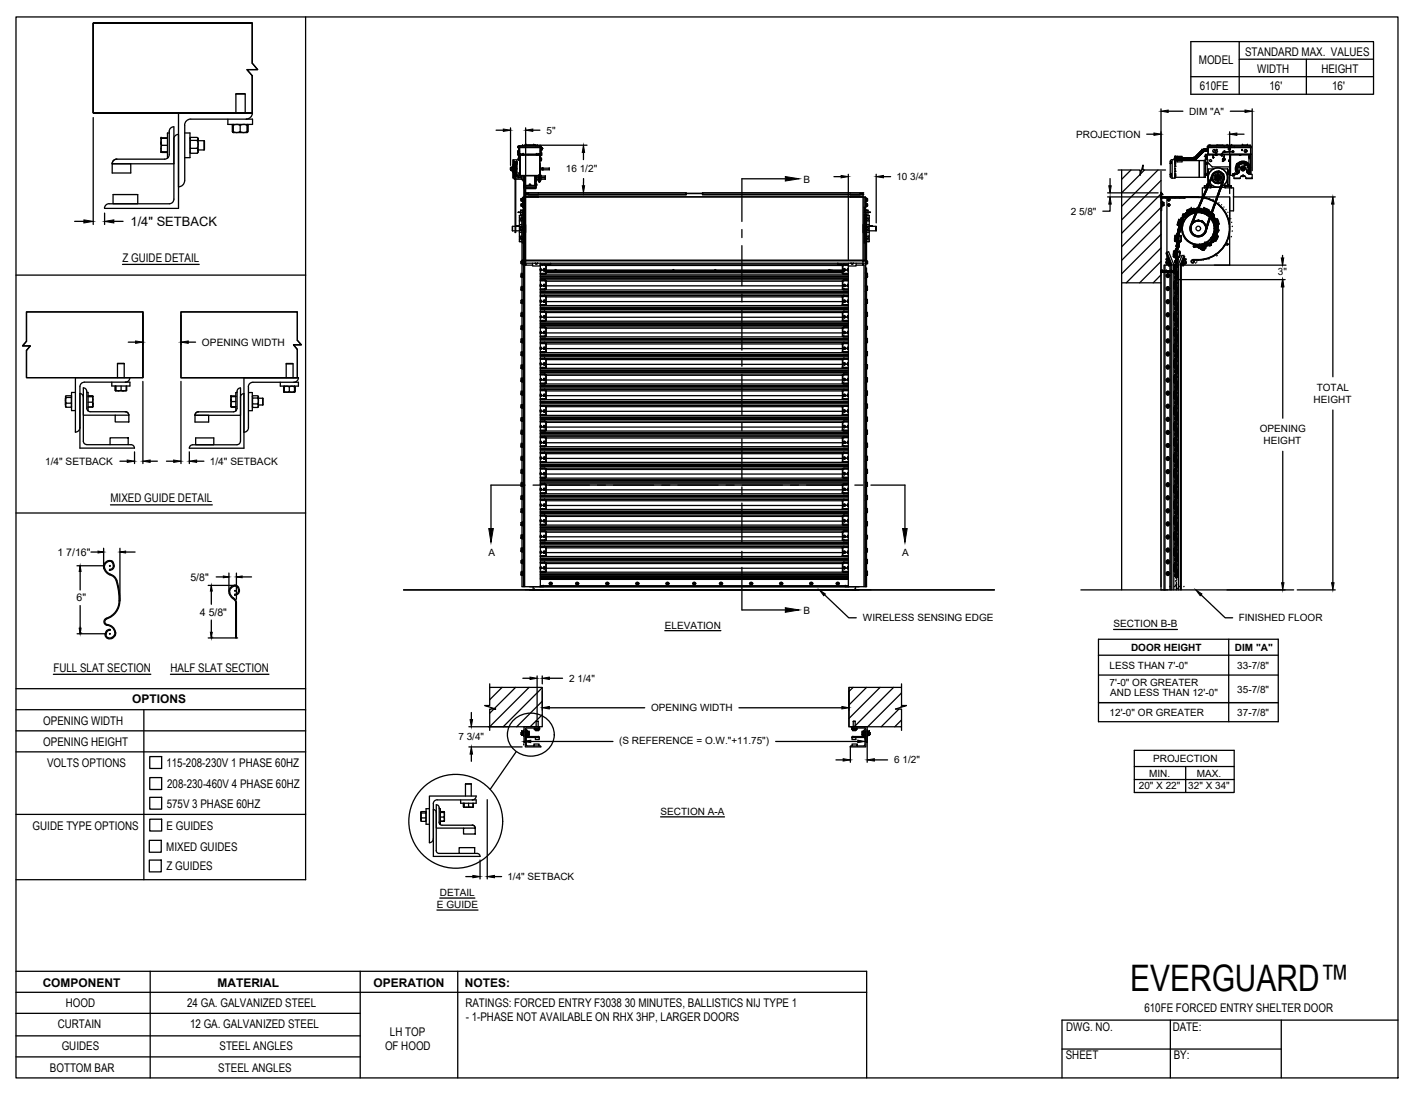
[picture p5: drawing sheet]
<svg xmlns="http://www.w3.org/2000/svg" width="279mm" height="216mm" viewBox="0 0 279 216" stroke-linecap="round" stroke-linejoin="round" font-family="sans-serif">
<defs><g id="words">
<text font-size="7.2" x="223" y="195.5">EVERGUARD™</text>
<text font-size="2.5" x="25.8" y="44.6">1/4&quot; SETBACK</text>
<g font-size="2.4">
<text x="245.7" y="11.1">STANDARD MAX. VALUES</text>
<text x="236.6" y="12.7">MODEL</text>
<text x="236.7" y="17.8">610FE</text>
<text x="248.1" y="14.4">WIDTH</text>
<text x="250.5" y="17.8">16'</text>
<text x="260.7" y="14.4">HEIGHT</text>
<text x="262.8" y="17.8">16'</text>
<text x="24.2" y="51.7">Z GUIDE DETAIL</text>
<text x="21.8" y="99.1">MIXED GUIDE DETAIL</text>
<text x="10.5" y="132.6">FULL SLAT SECTION</text>
<text x="33.6" y="132.6">HALF SLAT SECTION</text>
<text x="8.5" y="143">OPENING WIDTH</text>
<text x="26.1" y="138.8">OPTIONS</text>
<text x="8.5" y="147.2">OPENING HEIGHT</text>
<text x="9.3" y="151.3">VOLTS OPTIONS</text>
<text x="32.8" y="151.4">115-208-230V 1 PHASE 60HZ</text>
<text x="33" y="155.5">208-230-460V 4 PHASE 60HZ</text>
<text x="32.9" y="159.4">575V 3 PHASE 60HZ</text>
<text x="6.4" y="163.7">GUIDE TYPE OPTIONS</text>
<text x="32.8" y="167.9">MIXED GUIDES</text>
<text x="32.9" y="163.7">E GUIDES</text>
<text x="32.9" y="171.8">Z GUIDES</text>
<text x="8.4" y="194.7">COMPONENT</text>
<text x="42.9" y="194.7">MATERIAL</text>
<text x="73.7" y="194.7">OPERATION</text>
<text x="91.7" y="194.7">NOTES:</text>
<text x="11.4" y="202.8">CURTAIN</text>
<text x="13" y="198.8">HOOD</text>
<text x="36.9" y="198.6">24 GA. GALVANIZED STEEL</text>
<text x="37.5" y="202.9">12 GA. GALVANIZED STEEL</text>
<text x="91.8" y="198.6">RATINGS: FORCED ENTRY F3038 30 MINUTES, BALLISTICS NIJ TYPE 1</text>
<text x="91.9" y="201.5">- 1-PHASE NOT AVAILABLE ON RHX 3HP, LARGER DOORS</text>
<text x="210.4" y="203.6">DWG. NO.</text>
<text x="225.8" y="199.8">610FE FORCED ENTRY SHELTER DOOR</text>
<text x="231.4" y="203.4">DATE:</text>
<text x="12.2" y="207.3">GUIDES</text>
<text x="43.3" y="207.2">STEEL ANGLES</text>
<text x="76" y="207.3">OF HOOD</text>
<text x="76.9" y="204.5">LH TOP</text>
<text x="210.3" y="209.1">SHEET</text>
<text x="231.6" y="209">BY:</text>
<text x="9.8" y="211.5">BOTTOM BAR</text>
<text x="43.1" y="211.6">STEEL ANGLES</text>
</g>
<g font-size="2.1">
<text x="11.3" y="109.7">1 7/16&quot;</text>
<text x="15.1" y="118.7">6&quot;</text>
<text x="37.6" y="114.6">5/8&quot;</text>
<text x="39.4" y="121.5">4 5/8&quot;</text>
</g>
<g font-size="2">
<text x="234.6" y="22.6">DIM &quot;A&quot;</text>
<text x="107.8" y="26.4">5&quot;</text>
<text x="212.3" y="27.2">PROJECTION</text>
<text x="111.7" y="34">16 1/2&quot;</text>
<text x="176.9" y="35.6">10 3/4&quot;</text>
<text x="158.6" y="36.1">B</text>
<text x="211.3" y="42.4">2 5/8&quot;</text>
<text x="252.2" y="54.3">3&quot;</text>
<text x="39.9" y="68.2">OPENING WIDTH</text>
<text x="259.8" y="77.1">TOTAL</text>
<text x="259.2" y="79.5">HEIGHT</text>
<text x="248.6" y="85.3">OPENING</text>
<text x="249.3" y="87.7">HEIGHT</text>
<text x="8.9" y="91.7">1/4&quot; SETBACK</text>
<text x="41.4" y="91.7">1/4&quot; SETBACK</text>
<text x="96.4" y="109.6">A</text>
<text x="178" y="109.6">A</text>
<text x="131.2" y="124.1">ELEVATION</text>
<text x="158.6" y="121.2">B</text>
<text x="170.3" y="122.6">WIRELESS SENSING EDGE</text>
<text x="219.7" y="123.8">SECTION B-B</text>
<text x="244.4" y="122.6">FINISHED FLOOR</text>
<text x="218.9" y="132">LESS THAN 7'-0&quot;</text>
<text x="223.2" y="128.4">DOOR HEIGHT</text>
<text x="243.7" y="128.5">DIM &quot;A&quot;</text>
<text x="244.1" y="132">33-7/8&quot;</text>
<text x="112.3" y="134.6">2 1/4&quot;</text>
<text x="218.9" y="135.4">7'-0&quot; OR GREATER</text>
<text x="219.1" y="137.4">AND LESS THAN 12'-0&quot;</text>
<text x="244.1" y="136.8">35-7/8&quot;</text>
<text x="128.5" y="140.4">OPENING WIDTH</text>
<text x="218.9" y="141.3">12'-0&quot; OR GREATER</text>
<text x="244.1" y="141.4">37-7/8&quot;</text>
<text x="90.4" y="146.1">7 3/4&quot;</text>
<text x="122.2" y="146.8">(S REFERENCE = O.W.&quot;+11.75&quot;)</text>
<text x="176.4" y="150.7">6 1/2&quot;</text>
<text x="224.7" y="155.6">20&quot; X 22&quot;</text>
<text x="226.7" y="153.3">MIN.</text>
<text x="227.5" y="150.4">PROJECTION</text>
<text x="234.5" y="155.6">32&quot; X 34&quot;</text>
<text x="236.2" y="153.3">MAX.</text>
<text x="130.3" y="160.8">SECTION A-A</text>
<text x="100.1" y="173.7">1/4&quot; SETBACK</text>
<text x="86.2" y="179.2">E GUIDE</text>
<text x="86.8" y="176.8">DETAIL</text>
</g>
</g></defs>
<!-- layer: E GUIDES -->
<g fill="none" stroke="#000" stroke-width=".25">
<path d="M84.7 159.6h-.6v3.1h.6M85.5 159.8a.58 .58 0 0 1 .6 .5v7.6M85.5 158.6v10.4h9.2a.58 .58 0 0 0-.6-.6M86.1 158.8a.58 .58 0 0 1 .6 .6v2.9M86.1 158.8v4.6h5.4M86.7 159.6h.2l-.1 3.1M90.9 157.9v.6h3.1v-.6l-7.7-.1a.77 .77 0 0 0-.8 .8M91.4 158.5v.7l.2 .1M91.5 158.5v.8M91.6 158.5v.7l.4 .1M91.6 159.2l.4 .1M91.8 154.7v2.4"/>
<path d="M91.8 154.7h1.2M92.5 158.5v.7l-.5 .1M92.5 159.2l.4 .1h-.9M93 154.7v2.4M93.3 158.5v.7l-.4 .1 .4-.1M93.4 158.5l-.1 .8M93.4 159.2l-.1 .1M94 157.1h-9.3v9.2M94 157.1a.77 .77 0 0 1-.8 .8M102.8 144.9v.1M102.8 144.6h.2M102.8 145h.2"/>
<path d="M102.8 144.6h.1M102.8 144.6v.4M103 144.5h.1M103 145.1h.1M103 144.4h.1M103 144.5h.3v.4h-.3zM103 144.4h.3M103 144.5v.6M103 145.1h.3M103.3 144.9v.2h-.3M103.3 144.5h.1M103.3 145.1h.1"/>
<path d="M103.3 144.3h.1M103.3 144.5l-.3-.1v.1M103.3 144.3l.1 1M103.8 144l.2 .2v1M103.8 144v1.5h1.8M103.9 143.7l2.6 .1-1-.1M104 145.2l.2 .2h2l.2 .1M104 144.3l.1 1M104.1 145.1h.3v-.2v.2zM104.4 144.5v.3h-.3M104.4 145.1h.1M104.4 144.5h.1"/>
<path d="M104.4 144.5h-.3h.3v.4v-.1M105.3 146.8h1.1v.4h-1.1zM105.4 143.8l1.1 .1zM105.5 143.8v.1M105.6 143.8h.1M105.6 143.9l.1 .3M105.6 145.5h.8v.4h-.8zM105.6 144.2h.1M105.7 144.2v-.3v.2l.1 .1M105.7 144.1l.1 .1M105.8 142.4h.4M105.8 142.4v1"/>
<path d="M105.8 142.3v.1M106 143.9v.2l-.2 .1M106 144.1l.1 .1h-.3M106.2 142.3v.1M106.2 142.4v1M106.2 145.3l.2 .2M106.3 143.9v.2l-.2 .1 .2-.1M106.3 144.2h.1M106.3 143.9v.3M106.3 144.1v.1M106.3 143.8h.1M106.4 147.2h.1"/>
<path d="M106.4 145.5h.1M106.5 143.4h-3.1v3.1l.3-.2-.1-2.4 .3-.2M106.5 143.4l-.3 .3M106.5 147.2l.2 .2h-3l-.1-3.1 .2 .2 .1 2.7h1.4M167.8 143.4h3.3v3.1l-.3-.2M168 143.4l.3 .3M168 143.8l1.1 .1zM168.1 145.5h.8v.4h-.8zM168.1 145.5h.1M168.1 146.8h1.1v.4h-1.1zM168.2 143.8h.1M168.2 143.9v.2"/>
<path d="M168.3 143.9v.2l.1 .1-.1-.1M168.3 145.3l-.2 .2M168.4 142.4v1M168.4 142.4h.3M168.4 142.3v.1M168.5 143.9v.2l.2 .1M168.5 144.1l-.1 .1h.3M168.7 142.3v.1M168.7 142.4v1M168.8 143.9v.2l-.1 .1M168.8 144.1l-.1 .1M168.8 143.9v.3"/>
<path d="M168.8 144.2h.1M168.9 143.9l-.1 .3M168.9 143.8h.1M169.1 143.7l-1.1 .1 2.6-.1M169.1 143.8v.1M170.1 145.1h.1M170.1 144.5h.1M170.1 144.9l.1 .2h.2h-.2zM170.1 144.5h.3h-.2l-.1 .4 .1-.1M170.2 144.5v.3h.2M170.5 144.3l-.1 1M170.5 144.2v1"/>
<path d="M170.5 145.2l-.2 .2h-2l-.2 .1M170.6 143.7l.3 .2v2.4M170.7 144l-.2 .2M170.7 144v1.5h-1.8M170.7 144.5l-.1 2.7h-1.4M170.8 144.3l-.2 .2M170.9 144.3v3.1h-3.1v-.1l.3-.1M171.1 144.3h.1M171.2 144.3h.1M171.2 144.5h.1M171.2 145.1h.1M171.2 145.1h.3"/>
<path d="M171.2 144.5l.3-.1v.1M171.2 144.3l-.1 1M171.2 144.4h.3M171.2 144.5h.3v.4h-.3zM171.2 144.9v.2h.3M171.5 144.4h.1M171.5 145.1h.1M171.5 144.5h.1M171.5 144.6h.2M171.5 145h.2M171.5 144.5v.6M171.7 144.6h.1"/>
<path d="M171.7 144.6v.4M171.7 144.9v.1M83.1 160.6v1.1M83.1 160.2h1v.2M83.2 160.4h.9v1h-.9l-.1-.5zM83.2 160.4l-.1-.1v1.5l.1-.4M84.1 161.4v.7h-.9l-.1-.3 .1 .3M84.1 162h.1M84.1 160.3h.1M85.5 165.5a.77 .77 0 0 1-.8 .8M86.1 167.8a.58 .58 0 0 0 .5 .6M86.6 162.3a.58 .58 0 0 0 .6 .6h6"/>
<path d="M86.7 168.4h3.9M86.9 160.3h.7l.1 1.3-.1-.4M86.9 160.2l.8 .1M87.6 160.3h.1l-.1 .9h-.7M87.7 162v-.4l-.1 .5h-.7M87.7 162l-.8 .1M87.7 160.3h.1M87.7 162l-.1 .1M90.6 167.3h3.1v1.1h-3.1zM91.5 163.4h2.3v1.2h-2.3zM93.2 162.8l.3 .1 .2 .5M93.2 162.8a.58 .58 0 0 1 .6 .6"/>
<path d="M93.7 168.4h.4"/>
</g>
<!-- layer: ANNOTATIONS -->
<g fill="none" stroke="#000" stroke-width=".25">
<path d="M18.4 23.2v21.1M97.9 25.7h1.4M100.7 25.2v7.4M103.7 25.2v13M105.1 25.7h1.4M105.5 28.7h10.3M115.1 30.1v1.4M115.1 35.2v1.5M164.5 34.9h1.5M167.4 34.4v16.8M172.9 34.4v9.6M174.3 34.9h1.4"/>
<path d="M218.5 38.1h10M218.5 38.9h18M219 35.2v1.5M226.3 26.5h1.4M229.1 21.5v11M230.5 21.9h2.9M242.6 26v12.2M242.8 21.9h2.9M243.4 38.9h20.1M244.1 26.5h1.4M247.1 21.5v12.2M14.7 43.7h1.9"/>
<path d="M20.6 42.1v2.2M22.5 43.7h1.8M219 40.3v1.4h-1.4M231.9 55.2h21.7M239.6 52.3h14.1M253.1 50.4v1.9M253.1 56.6v25.9M263 40.3v34.1M25.3 67.5h1.5M28.2 62.3v5.7M28.2 75.3v16.2M35.7 62.3v5.7"/>
<path d="M35.7 75.3v16.2M37.1 67.5h1.5M23.7 91h1.4M26.5 89.2v2.3M29.6 91h1.5M32.9 91h1.4M37.4 89.2v2.3M38.8 91h1.4M253.1 89.1v25.9M263 80.9v34.1M15.2 111.7h5.4M15.8 111.7v4.7"/>
<path d="M15.8 119.5v5.6M17.9 108.9h2.5M20.4 108.2v3.5M23.7 108.2v10.3M23.7 108.9h2.9M41.1 115.5h5.3M41.7 115.5v3.8M42.7 113.9h2.5M45.2 113.1v3.4M46.7 113.1v5.2M46.7 113.9h2.9M162.7 117.4l4.8 4.5h1.5"/>
<path d="M237 117.4l4.7 4.5h1.5M242.1 116.4h11.5M256 116.4h7.5M15.2 125.1h5.8M41.1 125.9h5.8M41.7 122.4v3.5M103.2 133.9h1.4M106 133.4v8.5M107 133.4v1.6M107 136.4v3.7M108.4 133.9h2.6M108.4 139.7h18.8"/>
<path d="M131.2 124.5h11M145.8 139.7h20.3M167.5 136.4v3.7M216.7 133.2h35.5M216.7 129.3h35.5M216.7 126.2h35.5v16.2h-35.5zM216.7 138.7h35.5M219.7 124.2h12.6M242.4 126.2v16.2M92.5 143.4h7.9M92.5 147.4h10.5M93 140.6v1.4"/>
<path d="M93 148.8v1.4M96.1 157.8v15.7M103.3 146.8v.2M104.7 146.3h16.2M153.1 146.3h16.1M165 150h1.4M167.8 147.4v3M170.7 145.6v.2M171.1 144.1v6.3M172.5 150h2.6M223.8 148.1h19.7v8.3h-19.7zM223.8 151.3h19.7"/>
<path d="M223.8 153.8h19.7M234 151.3v5.1M86.2 179.6h8.1M86.8 177.2h6.9M91.9 173h1.4M94.7 169.7v3.8M97.6 173h1.4M130.3 161.2h12.7"/>
</g>
<g fill="#000" stroke="#000" stroke-width=".2">
<path d="M99.3 25.5l1.4 .2-1.4 .2zM103.7 25.7l1.4-.2v.4zM115.1 28.7l.3 1.4h-.5zM114.9 36.7h.5l-.3 1.4zM166 34.6l1.4 .3-1.4 .2zM172.9 34.9l1.4-.3v.5zM218.8 36.7h.5l-.3 1.4zM227.7 26.2l1.4 .3-1.4 .2zM229.1 21.9l1.4-.2v.5zM242.6 26.5l1.5-.3v.5zM245.7 21.7l1.4 .2-1.4 .3zM16.6 43.4l1.8 .3-1.8 .3z"/>
<path d="M20.6 43.7l1.9-.3v.6zM219 38.9l.3 1.4h-.5zM253 55.2l.3 1.4h-.5zM252.8 50.9h.5l-.2 1.4zM253.1 55.2l.2 1.4h-.4zM263 38.9l.2 1.4h-.5zM26.8 67.3l1.4 .2-1.4 .3zM35.7 67.5l1.4-.2v.5zM25.1 90.8l1.4 .2-1.4 .2zM28.2 91l1.4-.2v.4zM34.3 90.8l1.4 .2-1.4 .2zM37.4 91l1.4-.2v.4z"/>
<path d="M15.8 111.7l.2 1.1h-.4zM19.3 108.8l1.1 .1-1.1 .2zM23.7 108.9l1.1-.1v.3zM41.7 115.5l.2 1.1h-.4zM44.1 113.7l1.1 .2-1.1 .1zM46.7 113.9l1.1-.2v.3zM161.7 116.4l1.2 .8-.4 .4zM236 116.4l1.2 .8-.4 .4zM252.9 115h.4l-.2 1.4zM262.7 115h.5l-.2 1.4zM15.6 124h.4l-.2 1.1zM41.5 124.8h.4l-.2 1.1z"/>
<path d="M104.6 133.6l1.4 .3-1.4 .2zM107 133.9l1.4-.3v.5zM107 139.7l1.4-.3v.5zM166.1 139.4l1.4 .3-1.4 .2zM92.8 142h.4l-.2 1.4zM93 147.4l.2 1.4h-.4zM103.3 146.3l1.4-.2v.5zM166.4 149.7l1.4 .3-1.4 .2zM169.2 146.1l1.5 .2-1.5 .3zM171.1 150l1.4-.3v.5zM93.3 172.8l1.4 .2-1.4 .2zM96.1 173l1.5-.2v.4z"/>
</g>
<!-- layer: LH TOP OF HOOD -->
<g fill="none" stroke="#000" stroke-width=".25">
<path d="M100.7 33.2h.1M100.7 33.5v-.3v.3M100.7 33.5h.1M101 33.7h.2M101 33.1h-.2v.5h.2M101 33v.7M101 33h.2M101.2 32.8h.1M101.2 33.9l.1 1.2M101.2 33.9h.1M101.2 32.7h.1M101.2 33.9l.1 1.2h1v-.5"/>
<path d="M101.2 33.9l.1 .1M101.2 32.8v1.1M101.2 33.2h.2M101.2 33.5h.2M101.3 31.5l-.1 1.3M101.3 32.7l-.1 .1M101.3 32.7h-.1M101.4 34.7h.1M101.4 32.3l.1 .8M101.4 32.2l.1 .4M101.5 31.8v3M101.5 31.8v.6"/>
<path d="M101.5 31.8v.1M101.5 32.1v.5M101.5 33.2h.1M101.5 34.6h.1M101.5 34h.1M101.5 33.1h.1M101.5 31.9h.1M101.5 33.2v.2M101.5 32v.1M101.5 32.6h.1M101.5 34.7v.1M101.5 31.9v.1"/>
<path d="M101.5 32.1v.1M101.5 34.5h.1M101.5 33.3v.1M101.5 32h.1M101.5 34.7h.1M101.5 35.1v.3h1.4M101.5 34.5v.2M101.5 33.4v.6M101.5 33.1v.1M101.5 33.2v.1M101.5 33.9v.8M101.5 34.6v.1"/>
<path d="M101.5 33.3h.1M101.5 34.4v.4M101.5 33.4h.1M101.5 32.1h.1M101.5 34l.1 .1M101.5 33.2v.1zM101.5 34v.4M101.5 33.9v.1M101.5 34.5v.1M101.5 34.5l.1 .1M101.5 34.4v.1M101.5 34v.5"/>
<path d="M101.5 32.2h.1M101.5 32.2v1M101.5 33.3v.6M101.5 35.1v.3M101.5 33.9h.1M101.5 32.6l.1 .1M101.5 33.1l.1 .1M101.5 32.3l.1 .4M101.6 32.6h-.1M101.6 32.2v1.9M101.6 32.6h.1M101.6 32.6v.1"/>
<path d="M101.6 34.6l-.1 .1M101.6 34.6h.1M101.6 32.1v.1M101.6 33.3h.1M101.6 34.1v.3M101.6 32.1l-.1 .1M101.6 32l-.1 .1M101.6 34.1v11.8h.2v-11.5M101.6 33.3h.2M101.6 33.9l-.1 .1M101.6 34.4l-.1 .1M101.6 34.5v.1"/>
<path d="M101.6 32.2v-.2v.2M101.6 34.4v.1M101.6 34.1h.1M101.6 32.2h.1M101.6 34.5h.1M101.6 32.2v.5M101.6 33.4h-.1M101.6 34.4h.1M101.6 32.2v.7zM101.6 32.9v1.6zM101.6 32.2l.1 .1M101.7 32.3v1.8v-1.3"/>
<path d="M101.7 32.8h.1M101.7 33.8h.1M101.7 34.3l-.1 .1M101.7 32.7h.1M101.7 32.3v.7M101.7 32.8v.8M101.7 34.3l.1 .1M101.8 34.4h.1M101.8 33.4h.1M101.8 32.2h.1M101.8 32.2v.7zM101.8 32.9v1.6v-.1"/>
<path d="M101.8 33v1.4M101.8 32.2l-.1 .1M101.8 34.5v.1M101.8 34.4l.1 .1M101.8 33.9h.1M101.8 32.2v-.2v.2M101.8 34.4v.1M101.8 34.1h.1M101.8 34.5h.1M101.8 32.2v.1M101.8 34.6l.1 .1M101.8 34.6h.1"/>
<path d="M101.8 32.1v.1M101.8 32.6h.1M101.8 33.3h.1M101.8 34.1v.3M101.8 32.1l.1 .1M101.8 32l.1 .1M101.8 34.1v.4M101.8 33.2l.1 .1zM101.9 33.1l-.1 .1M101.9 32.6l-.1 .1M101.9 33.2h.1M101.9 32.3l-.1 .4v-.5v1.9"/>
<path d="M101.9 34.5l-.1 .1M101.9 32.6h.1M101.9 33.1h.1M101.9 33.9h.1M101.9 32.2v.1M101.9 32.6v.5M101.9 33.4v.5M101.9 34.4v.1M101.9 33.1v.1M101.9 33.4h.1M101.9 33.9v.1M101.9 34.5h.1"/>
<path d="M101.9 33.2l-.1 .1 .1 .1M101.9 32.1h.1M101.9 34h.1M101.9 34v.4M101.9 34.5v.1M101.9 32v.1M101.9 34.7h.1M101.9 34v.5M101.9 32h.1M101.9 34.6h.1M101.9 33.3h.1M101.9 33.3v.6"/>
<path d="M101.9 34.6v.1M101.9 32.1v.1M101.9 33.3v.1M101.9 33.9l-.1 .2M101.9 32h-.1M101.9 34.5v.2M101.9 33.4v.6M101.9 33.1v.3M101.9 33.2v.1M101.9 33.9v.8M101.9 32.1v1.1M101.9 31.9h.1"/>
<path d="M101.9 31.9l.1-.1v.6M101.9 34.7l.1 .1M101.9 31.9v.1M102 32.1l-.1 .5M102 32.3l-.1 .8M102 31.9v2.9M102 34.7h.1M102 32.2l-.1 .4M102 34.8h.1M102.2 30h.1M102.2 29v.1h4.4M102.2 29h.1"/>
<path d="M102.2 29.9l.2 .1M102.2 29.9v.2l.1-.1M102.2 29.9v.2l.1-.1v.6M102.2 30.6h.1M102.2 29.9v.1M102.2 30.5h.1M102.2 29.9v.2M102.2 30.1h.1M102.2 30.1v.4M102.2 30.6l.2 .1M102.2 29.9h.1M102.2 30.4h.1"/>
<path d="M102.2 30.5v.1M102.3 31.4h.1M102.3 31.4v.1h-1v1.2M102.3 31.6h.3M102.3 35h.6l-.6 .1M102.3 34.7h.6M102.3 31.4h.3M102.3 30.1h.1M102.3 30.6h.1M102.3 29.5h.1M102.3 29.4l.1 .1M102.4 30v.1"/>
<path d="M102.4 29.9h-.2M102.4 29.8l-.1 .1M102.4 30h.1M102.4 29.4v.1M102.4 29.8v.3M102.4 29.4h-.1M102.4 29.4h.1M102.4 30.7h.2M102.4 30.6h.2M102.4 30.6v.1M102.4 29.8h.1M102.4 30.1h.1"/>
<path d="M102.4 30.2v.1M102.4 30.1v.1M102.4 31h.1M102.4 30.9h.1M102.4 30.9v.1M102.4 30.4l.1 .1M102.4 29.1v.4M102.4 30.3h.1M102.4 29.1l.1 1.3M102.4 30.1v.2M102.5 30.3h.1M102.5 30h.1"/>
<path d="M102.5 34.5h.1M102.5 34.2h.1M102.5 31.1h.1M102.5 34.4h.1M102.5 34.3h.1M102.5 34.1v.1M102.5 34.1h.1M102.5 30.8v.3M102.5 31v.1M102.5 29.9h.1M102.5 30.4h.1M102.5 34.3v.2"/>
<path d="M102.5 30.8h.1M102.5 28.8l-.2 .2M102.5 28.8h-.3v.2M102.5 28.8l.1 .2h-.3v.1M102.5 30.9v.2M102.5 30.8v.1v-.1M102.5 30.4h4.1M102.5 30.5h.1M102.5 30.4h4.2M102.6 34.6v.1M102.6 32.3v.5M102.6 34.3h.1"/>
<path d="M102.6 34.5h.1M102.6 28.8h4l.2 .3M102.6 34.4h.1M102.6 34v.2M102.6 34.1v.1M102.6 34.1h-.1M102.6 34h.1M102.6 34.3v.2M102.6 34.6h.1M102.6 30.9l-.1 .3M102.6 30.6v3.9zM102.6 31.3h-.3v.3"/>
<path d="M102.6 34.5v.1M102.6 28.8l2-.1 1.9 .1M102.6 30.6h3.9v4h-3.9M102.6 34.5v.2M102.6 34.7h.1M102.7 30.5h.1M102.7 30.5l-.1 .1M102.7 30.5h.3M102.8 39.2h.3v.2h-.3zM102.8 39.2v.3v-.1M102.9 34.7v.7h.3M103 30.5h.1"/>
<path d="M103 30.5h.3M103.1 30.5h-.1M103.1 39.4v.3h-.3v-.2v.2h.3M103.1 39.2h.1M103.1 28.7h.1M103.1 30.5h.1M103.1 30.5h.2M103.2 30.5h.1M103.2 34.7v.9l.2 .2M103.2 30.5h-.1M103.2 39.1v.6M103.3 30.5h.1"/>
<path d="M103.3 39.9l-.1-.9v1.9l.1-.9M103.4 34.7l-.1 2 .1-.1M103.4 34.7v2M103.4 36.7v.4v-.4h2.3v.4h-2.3M103.4 36.7h2.4v.4h-2.4v4.5h.1M103.5 28.7h2.2M103.5 28.7h-.4M103.5 28.7h-.1M103.5 28.7h.1M103.5 36.6v.1M103.5 37.4v14.9h.2v-14.2h.6M103.5 36.6l.1 .1"/>
<path d="M103.5 34.7v1.9M103.5 38.9h-.2v12.6M103.6 34.7v1.9l1.9 .1M103.6 38.1h31.8M103.6 28.7h.1M103.7 37.2l-.2 .2M103.7 38.9l-.5 .1 .1 76.8h.2M103.7 38.9h66.6M103.7 38.8h66.6M103.7 38.2h.6M103.8 28.7h.1M103.9 28.7h1.4"/>
<path d="M103.9 28.7h-.4M103.9 28.7h.1M103.9 28.7h-.3M104.2 30.5h.1M104.3 38.1v.3h-.7h.7M104.3 38.4h1.9h-1.9M104.7 36.4l-.1 .2M105.3 28.7h.4M105.3 28.7h.1M105.3 28.7h.2M105.5 28.7h.1M105.5 34.7l.1 1.9"/>
<path d="M105.6 36.6v.1M105.6 34.7v1.9M105.7 28.7h.1M105.7 28.7h.3M105.7 37.1v.1h-2M105.7 30.5h.1M105.7 34.7l.1 2-.1-.1M105.8 34.9h.1M105.8 36.4h.1M105.8 30.5h-2.5M105.8 30.5h.1M105.8 30.5h.2"/>
<path d="M105.9 30.5h.1M105.9 35.1h.1M105.9 34.9h.1M105.9 36.6h.1M105.9 36.4h.1M105.9 34.9l-.1 .3M105.9 36.4l-.1 .2M105.9 34.9v.2M105.9 36.4v.2M105.9 34.7v.9l-.1 .2M105.9 30.5h.2M106 30.5h.1"/>
<path d="M106 28.7h.1M106.1 30.5h.1M106.2 38.1h29.2v.3M106.2 34.7v.7h-.3M106.2 35.4h.2M106.3 30.5h.1M106.4 34.7h.1M106.4 35.3v.1M106.4 35.4v.2M106.4 35.6v.1M106.4 35.8h.1M106.4 35.9h.1"/>
<path d="M106.4 35.4h.1M106.4 35.1h.1M106.4 35.2h.1M106.4 34.8h.1M106.4 35.3h.1M106.4 35.6h.1M106.4 35.7h.1M106.4 34.7v.6M106.4 35.7v.2M106.4 34.9h.1M106.4 35h.1M106.4 34.8v.1"/>
<path d="M106.4 30.5l-3.7 .1M106.4 30.5l.1 .1M106.4 30.5h.1M106.4 30.5h-.6M106.5 35.7h.1M106.5 34.6l-3.9 .1M106.5 34.7h.1M106.5 34.6h.1M106.5 34.7v.1M106.5 34.8h.1M106.5 34.9h.1M106.5 35v.1"/>
<path d="M106.5 35h.1M106.5 35.1h.1M106.5 35.2h.1M106.5 35.3h.1M106.5 35.8h.1M106.5 35l-.3 .1h.2M106.5 34.7h-.3M106.5 34.6h.3v.9h-.3v.4M106.5 30.5h.1M106.5 34.6v.1M106.5 34.9v.1M106.5 35.4h.1"/>
<path d="M106.5 35.6h.1M106.5 30.6v4.4M106.5 35.2v.1M106.5 35.3v.1M106.5 35.4v.2M106.5 35.6v.1M106.5 35.9h.1M106.5 35.1v.1M106.5 30.6h.4M106.5 35.7v.1M106.5 34.9h-.1M106.5 35.4h-.1"/>
<path d="M106.5 35.8h-.1M106.5 32.3v.5M106.6 31.1h.1M106.6 30.8h.1M106.6 34.2h.1M106.6 34h.1M106.6 32.9h.1M106.6 33.8h.1M106.6 30.8v.3M106.6 30.9h.1M106.6 34.3l-.1 .3M106.6 34.3h.1"/>
<path d="M106.6 34.6l-.1 .1M106.6 31.2h.2v.5h-.2M106.6 30.7h.1M106.6 34.1h.1M106.6 32.9v.9M106.6 34v.2M106.6 28.8l.2 .2M106.6 29.1v-.1h-4l-.1 1.4M106.6 28.8h.1M106.6 31h.1M106.6 34.4v.1M106.6 31.2h.1z"/>
<path d="M106.6 29.1h.2M106.6 33.7h.1M106.6 33h.1M106.6 35h.1M106.6 34.4h.1M106.6 33v.7M106.6 32.9v.8M106.6 33.2v.3M106.6 30.4h.1M106.6 30.4v-1.3l.1 1.3M106.6 29.1v1.4M106.6 30.5h.1"/>
<path d="M106.6 33.1h.1M106.6 33.1h.5M106.6 33.2h.1M106.6 34.5h.1M106.6 30.9v.1M106.6 34.1v.1M106.6 34.3v.1M106.6 33.6h.1M106.6 33.1v.1M106.6 33.5v.1M106.6 34.3v.2M106.6 33.5h.5"/>
<path d="M106.6 30h.1M106.6 29.9h.1M106.6 29.4h.1M106.6 30.1h.1M106.6 30.2h.1M106.6 29.6h.1M106.7 30.4l-.1 .1M106.7 29.7h.1M106.7 29.2v.4M106.7 29.4h.1M106.7 29.5h.1M106.7 29.9h.1"/>
<path d="M106.7 30v.3M106.7 29.5v.6l.2 .1v.4l-.2 .1M106.7 29.5v.6M106.7 29.6h.1M106.7 29.2v.1M106.7 29.4v.2M106.7 29.4h.3zM106.7 29.5v.1M106.7 30.2h.1M106.7 29.4v.1M106.7 29.5v.2M106.7 29.4h.2v.2"/>
<path d="M106.7 30.2v.5M106.7 28.9l.3 .4M106.7 29.6h.2M106.7 30.2h.2M106.8 29h.1M106.8 29.1l.2 .3M106.8 29.1h.1M106.8 29.1l.2 .2M106.8 29v.1M106.8 29l.3 .3M106.8 31.4v.2M106.8 31.3v.1"/>
<path d="M106.8 35h.8M106.8 34.7h.8M106.8 35.1h.8v.3M106.8 35.4h.8M106.8 31.4h.1M106.9 29.4v.2M106.9 29.3h.1zM106.9 33.3l.1 .1zM107 29.2v.2M107 29.4h.1M107 29.2l.1 .1M107.1 29.3l-.1 .1"/>
<path d="M107.1 29.3h.1M107.1 33.4h.1M107.1 33.2h.1M107.1 33.1v.4M107.2 33.5h-.1M107.2 33.2h1.2v.3h-1.2M107.2 33.2v.3M107.6 34.7v.3M107.6 35v.3M107.6 35.3v.1M135.4 38.4h-29.2h29.2M135.4 38.4h.1"/>
<path d="M135.4 38.1h3.2M135.4 38.1h.1M135.4 38.2h3.2M138.6 38.4h.1M138.6 38.1h31.8M138.6 38.1h.1M167.8 38.1h-29.2v.3h29.2h-29.2M169.7 38.1v.3h.7h-.7M169.7 38.1h.6v13.5M169.7 38.4h-1.9h1.9M169.7 38.2h.6M170.3 38.9l.5 .1-.1 12.6"/>
<path d="M170.7 39.9l.1-.9v1.9l-.1-.9M170.8 39.1v.6M170.9 39.2h.1M170.9 39.2h.2v.2h-.2zM170.9 39.4v.3l.3-.2-.1 .2M170.9 39.7h.3M171.1 39.2l.1 .3-.1-.1M220.6 33.5h4.4v1.1l.5-2v.9h4.5M221.3 33.5v82.9M223.2 33.5l-1.9 1.9M225 34.4l-3.7 3.7M225.8 33.5l-.8 .9"/>
<path d="M228.5 33.5l-7.2 7.2M229.1 38.2h.1M229.1 38.8v.1M229.1 35.6l-7.8 7.8M229.1 38.3l-7.8 7.7M229.1 33.8v82.6M229.1 38.9h7.4M229.1 38.1h.1M229.1 38.1l.4 .3zM229.2 38.9h7.2a6.3 6.3 0 0 1 6.3 6.8 6.3 6.3 0 0 1-7.4 5.6l-.2 .2 .1 .3h.3l.1-.3M229.2 38.2v.6M229.2 38.2v.6v-.6"/>
<path d="M229.2 40l.1 .6zM229.2 38.1h-.1M229.2 39.8l.1 .2M229.2 39.9l-.1 .1M229.3 40h.1M229.4 38.9l-.3 .3v2.4h.1v-2.4l.2-.1M229.4 39h4.5v.1h-4.5M229.6 39.9v.4v-.2h-.3M229.8 38.9h.1M230.1 39l-.1 .1M230.3 39.1v10.7M230.3 38.9v.1"/>
<path d="M230.5 39.3h.2v.2h-.2zM230.5 39.6l-.1-.1 .2-.3 .2 .3-.1 .1M230.6 39.6h.1M230.7 39.6h.1M230.7 38.9h.1M230.9 31.9v2.9l.2 .3 .2 .1M230.9 34.4h.1M230.9 34.4v.1M230.9 34.4h.2v.3zM230.9 32.2v.1M230.9 32.2h.1M230.9 34.4h.2"/>
<path d="M230.9 34.5l.2 .1M230.9 34.5h.2M230.9 32.3h.1M231 32.3h.1M231 32l.1-.1v.3l-.2 .1zM231 34.5l.1 .1v-.1M231 34.5l.1 .1M231 34.5h.1M231 34.6h.1M231 32.2h-.1M231 32.1l.1 .1M231 32.1h.1"/>
<path d="M231 39l-.1 .1M231 32l-.1 .2M231.1 34.6l-.1 .1M231.1 34.4v.1M231.1 32.2l-.1 .1M231.1 32.2h.1M231.1 34.4h.1M231.1 32.3h.1M231.1 34.6h.1M231.1 34.6v.1M231.1 32h.1M231.1 34.5h-.1"/>
<path d="M231.1 32.2v-.2v.2M231.1 32.1l-.1 .1M231.1 31.9v.1M231.3 31.5l-.4 .2v.2M231.3 38.9h5.1a6.2 6.2 0 0 1 6.2 6.8 6.2 6.2 0 0 1-7.2 5.5 6.2 6.2 0 0 0 7.1-5.5 6.2 6.2 0 0 0-6.1-6.7zM231.3 31.5h.5v3.7h-.5zM231.6 38.9h.1M231.8 31.3h.1M231.8 33.3h.2l-.2 .1M231.8 34.3l.2 .1-.2-.1M231.8 32.3h.2l-.2 .1M231.8 32.1h.2l-.2 .1"/>
<path d="M231.8 32l.2 .1M231.8 34.5h.2v.2M231.8 31.9h.2l-.2 .1M231.8 34.9h.2v.2h-.2M231.8 31l.1 .1M231.8 31.6h.1M231.8 32.8l.2 .1M231.8 31.6h.3M231.8 35h5.8M231.8 31.7h.1M231.8 35h.2M231.8 34.6h.2"/>
<path d="M231.8 32.9h.2M231.8 33.8h.2M231.8 34.7h.2M231.8 32.4h.2M231.8 31.6v.1M231.8 31h.1M231.8 31.1h.1M231.8 31.1l-.1 .2M231.9 31.6h-.1M231.9 31.1l-.2 .2M231.9 31.6h.1M231.9 31.1h.1"/>
<path d="M231.9 31h.1M231.9 31.7h.1M231.9 31v.1M231.9 31.6v.1M231.9 31.1a.25 .25 0 0 0-.2 .2 .25 .25 0 0 0 .2 .3M231.9 30.9v.2zM231.9 30.9l.1 .2M231.9 31.6l.1 .2h-.2l.2-.2M232 31h.1M232 33.8h.1M232 32.9h.1M232 34.7h-.2"/>
<path d="M232 31.1h-.1M232 32h.1M232 33.8l-.2 .1M232 31.2l-.2 .2 .1 .2M232 38.9l-.2 .2M232 31l.2 .1M232 31h.3v-.1h.9v.1h-.9v.2a.23 .23 0 0 0-.3 .2 .23 .23 0 0 0 .2 .2M232 31.1h.1M232 31.7h.3M232.1 31.1a.25 .25 0 0 0-.3 .2 .25 .25 0 0 0 .2 .3M232.1 31.2l-.2 .3 .2 .1M232.1 31.1h.1"/>
<path d="M232.2 31.2a.25 .25 0 0 0-.3 .2 .25 .25 0 0 0 .2 .2M232.2 31.2l-.1 .2 .2 .2M232.2 31.2h.1M232.2 31h.1M232.2 31v.2M232.2 31.6v.1M232.3 31h.9M232.4 31.2a.24 .24 0 0 0-.2 .2 .24 .24 0 0 0 .2 .2M232.4 31.2l.1 .4M232.5 31.2h.1M232.5 31.2a.22 .22 0 0 0-.2 .2 .22 .22 0 0 0 .2 .2M232.5 31.2v.4"/>
<path d="M232.5 31.6h.1M232.6 38.9h-.1M232.6 31.2v.4M232.6 31.2h.1M232.6 31.6h.1M232.7 31.2h.1v.4h-.1M232.7 31.2v.4M232.7 31.2h.1M232.7 31.6h.1M232.8 31.2h.1M232.8 31.6h.1M232.8 31.2v.4"/>
<path d="M232.9 31.2h.1M232.9 31.6h.1M232.9 31.2v.4M232.9 38.9l-.2 .2M233 31.2h.1M233 31.6h.1M233 31.2v.4M233.1 31.2v.4M233.1 31.2h.1M233.1 31.6h.1M233.2 31.2v.4M233.2 31.2h.1"/>
<path d="M233.2 31.6h.1M233.2 31.6v.3h-.9v-.3M233.2 31.7h4.4M233.2 31v.2M233.3 31.2h.1M233.3 31.6h.1M233.3 31.2v.4M233.4 31.2v.4M233.4 31.2h.1M233.4 31.6h.1M233.5 38.9h-.1M233.5 31.2h.1"/>
<path d="M233.5 31.6h.1M233.5 31.2v.4M233.6 31.2h.1M233.6 31.6h.1M233.6 31.2v.4M233.7 31.2h.1M233.7 31.6h.1M233.7 31.2v.4M233.8 31.2h.1v.4h-.1M233.8 31.2v.4M233.8 38.9l-.2 .2M233.9 31.2h.1"/>
<path d="M233.9 31.6h.1M234 31.2h.1M234 31.6h.1M234 31.2v.4M234.1 31.2v.4M234.1 31.2h.1M234.1 31.6h.1M234.2 31.2h.1M234.2 31.6h.1M234.2 31.2v.4M234.3 31.2h.1v.4h-.1zM234.4 31.2h.1"/>
<path d="M234.4 31.6h.1M234.4 38.9h-.1M234.5 31.2v.4M234.5 31.2h.1M234.5 31.6h.1M234.6 31.2h.1M234.6 31.6h.1M234.6 31.2v.4M234.7 31.2h.1M234.7 31.6h.1M234.7 31.2v.4M234.7 38.9v.1"/>
<path d="M234.8 31.2v.4M234.8 31.2h.1M234.8 31.6h.1M234.9 31.2v.4M234.9 31.2h.1M234.9 31.6h.1M235 31.2h.1M235 31.6h.1M235 31.2v.4M235.2 31.2h.1M235.2 31.6h.1M235.2 31.2v.4"/>
<path d="M235.2 31.2h.2M235.2 31.6h.2M235.3 38.9h-.1M235.3 31.2h.1M235.3 31.6h.1M235.4 31.2v.4M235.4 31.2h.1M235.4 31.6h.1M235.5 31.2v.4M235.5 31.3v.3M235.5 31.2h.1M235.5 31.2l.1 .4"/>
<path d="M235.6 31.2l.2 .4M235.6 31.6h-.1M235.6 31.2h.1M235.6 38.9v.1M235.7 31.2l.1 .1M235.7 31.1l-.1 .1M235.7 31.1l.3 .3M235.8 31l.3 .3M235.8 31l-.1 .1M235.8 31.6h-.2M235.8 31.2l.2 .2M235.8 31v.1"/>
<path d="M235.8 31.3l.2 .1M235.8 31.3h.1M235.9 30.9l.3 .3M235.9 30.9l-.1 .1M235.9 31.5l-.1 .1M236 30.8l.3 .3M236 31.4h.1M236 30.8l-.1 .1M236 30.8l.4 .2M236.1 31.3l-.1 .1M236.1 31.3h.1M236.1 30.6v.1"/>
<path d="M236.1 30.6l.4 .3M236.1 30.6l.4 .4M236.2 31.2l-.1 .1M236.2 38.9h.1M236.2 31.2h.1M236.3 30.5l-.1 .1M236.3 30.5l.3 .3M236.3 31.1l-.1 .1M236.3 31.1h.1M236.4 30.4l-.2 .1 .4 .4v-.1M236.4 30.4l.3 .3M236.4 30.4h.1"/>
<path d="M236.5 31l-.2 .1M236.5 31h.1M236.5 30.3l.2 .4M236.5 30.3l.3 .3M236.5 30.2v.1M236.6 38.9l-.1 .1M236.6 30.2h-.1M236.6 30.8l-.1 .2M236.6 30.2l.3 .2M236.6 30.2l.3 .3M236.6 31.7v3.3M236.7 30.7l-.1 .1"/>
<path d="M236.7 30.7h.1M236.7 30.1h.1M236.7 30.1l.3 .3M236.7 30l.4 .3M236.8 30.6h.1M236.8 30.6l-.1 .1M236.8 30l-.1 .1M236.8 30l.3 .3M236.9 39.9l-.1 .1M236.9 29.9l.3 .3M236.9 29.9l-.1 .1M236.9 30.5l-.1 .1"/>
<path d="M236.9 30.5h.1M236.9 29.8v.1M237 39.7l-.1 .1M237 29.8l.3 .3M237 29.8l-.1 .1M237 29.7v.1M237 30.4l-.1 .1M237 29.7l.3 .4M237 30.4h.1M237.1 39.5h-.1M237.1 29.7l.3 .3M237.1 30.3l-.1 .1"/>
<path d="M237.1 38.9h.1M237.1 30.3h.1M237.1 39.8v.1M237.2 29.6l-.2 .1M237.2 29.6h.1M237.2 29.6l.3 .4M237.2 29.6l.3 .3M237.2 39.2l-.1 .1M237.2 30.2l-.1 .1M237.2 39.5v.1M237.2 30.2h.1M237.2 38.9h5.4"/>
<path d="M237.2 29.5l.2 .3M237.3 39l-.1 .1M237.3 29.5l-.1 .1M237.3 29.5l.3 .4M237.3 39.3v.1M237.3 30.1l-.1 .1M237.3 30.1h.1M237.4 38.7l-.1 .1M237.4 39h-.1M237.4 29.8l.2 .1M237.4 39v.1M237.5 29.9l-.2 .2"/>
<path d="M237.5 29.4l.1 .5M237.5 30h.1M237.5 29.4l-.2 .1M237.5 29.9h.1M237.5 38.5l-.1 .1M237.5 29.4h.1M237.5 29.4l.1 .4M237.5 38.8v.1M237.6 29.9h.1M237.6 38.2v.2M237.6 37.1h-.4v1.8M237.6 29.8h.1"/>
<path d="M237.6 38.6v.1M237.7 29.4h.1M237.7 29.8h.1M237.7 29.4v.4M237.7 29.4h-.2M237.7 36.6l-.1 .1M237.7 38v.1M237.7 30.8l.1 .1M237.7 30.9h.1M237.7 38.3v.1M237.8 37.8v.1M237.8 31.6v.1"/>
<path d="M237.8 29.4h.1M237.8 29.8h.1M237.8 29.4v.4M237.8 31.6h-.2v3.4h.2M237.8 31.6v3.4M237.8 30.9h.1M237.8 34.5v.5M237.8 34.6h.1M237.8 34.4v.1M237.8 34.5h.1M237.8 34.3h.1M237.8 32.5h.1"/>
<path d="M237.8 34.4h.1M237.8 30.8h.1M237.9 34.5h.1M237.9 34.3l.1 .1-.1 .1M237.9 34.3h.1M237.9 34.4v.1M237.9 34.2h.1M237.9 29.4h.1v.4h-.1M237.9 31.5l-.1 1M237.9 31.5v3.1M237.9 29.4v.4M237.9 37.5l-.1 .1"/>
<path d="M237.9 30.5h.1M237.9 30.5h-.1M237.9 30.5h1.9M237.9 32.1h.2M237.9 32.4h.1M237.9 30.5l.1 1zM237.9 30.5v1M237.9 32.3v.1M237.9 32.3h.1M237.9 32.2h.1M237.9 32.1v.1M237.9 32.1h.1"/>
<path d="M237.9 32.2v.1M237.9 32.3l.2-.1v.2M238 38.9l-.1 .1M238 37.8l-.1 .2M238 31.5h.3v.6M238 29.4h.1M238 29.8h.1M238 34.5l-.2 .1M238 34.2v.1M238 34.5h.1M238 37.3v.1M238 30.8l.1 .1"/>
<path d="M238 31.3h.1M238 34.2v.3M238 30.7l.1 .2M238 32.1v.3M238 32.1h.1M238.1 30.7v.1M238.1 30.7h.1M238.1 30.7l-.1 .1M238.1 29.4v.4M238.1 29.8h.1M238.1 29.4h.1M238.1 32.4h-.1"/>
<path d="M238.1 37.6l-.1 .1M238.1 30.7v.2M238.1 30.9h.1M238.1 37.1h.1M238.1 31.1l-.1 .2M238.1 31.2h.1M238.1 31.2l-.1 .1M238.1 36.4l.1-.1v.3M238.1 31.2h-.1v.1M238.1 39.2h.1M238.2 37.4l-.1 .1M238.2 34.3l-.2 .1"/>
<path d="M238.2 29.4l.1 .4M238.2 36.8v.1M238.2 29.8h.1M238.2 34.4h.1M238.2 29.4v.4M238.2 36.6h.1M238.2 36.3h.1M238.2 36.4v.2M238.3 37.1l-.1 .1M238.3 29.7h.1M238.3 29.4v.1M238.3 29.4h.1"/>
<path d="M238.3 29.9h.1M238.3 29.1v.2M238.3 29.5v.2M238.3 29.8v.1M238.3 29.8h.1M238.3 36.6v.1M238.3 30.4l-.4 .1M238.3 29.3v-.2l.1 1.3M238.3 36.6l.6 .1M238.3 36.6l.1-3.3v3.4M238.3 32.1l.9 .8M238.4 29.5l-.1 .2"/>
<path d="M238.4 30.4h.1M238.4 30.4h2.6M238.4 36.9l-.1 .1M238.4 30.4l2.6 .1M238.4 33.3h1M238.4 28.8l-.2 .2M238.4 28.8h.1M238.4 36.3v.1M238.5 30.5h.1M238.5 28.8l.1-.1h8l.1 .1M238.5 36.7h-.1M238.5 36.1v.1"/>
<path d="M238.6 32.3h-.4v2.1M238.6 36.4l-.1 .1M238.6 35.9v.1M238.7 30.5h.9M238.7 36.2v.1M238.7 39.1v.1M238.7 28.7h.1M238.7 30.5h.1M238.7 35.6v.1M238.8 35.9l-.1 .1M238.8 39.4h.1M238.8 35.4v.1"/>
<path d="M238.9 36.6v.1M238.9 36.6l.1 .1M238.9 36.7h.1M238.9 36.7h-1.2h1.2v.4h-1.3v-.4l.1 .4M238.9 35.7l-.1 .1M238.9 37h2.7M238.9 36.7l.1 .3M238.9 36.7v.4M239 35.2h-.1M239 35.5v.1M239 34.9v.1M239.1 31.7l-.2-.2-.2 .1v.3l.3-.1"/>
<path d="M239.1 31.7l-.1 .1M239.1 34.7v.1M239.2 35.1v-.1v.2M239.2 35.5h.1M239.2 35.4h.1M239.2 34.4v.1M239.2 35.2l-.1 .1M239.2 35.1h.1M239.2 35.3l.1 .2M239.2 35.2l.1 .1M239.3 35.3l-.1 .2M239.3 34.7l-.1 .1"/>
<path d="M239.3 35.5h.1M239.3 35.6h.1M239.4 31v.1zM239.4 31v.1M239.4 31.1h.1M239.4 39.3l-.1 .1M239.4 34.2l-.1 .1M239.4 34.5l-.1 .1M239.4 31h.1M239.4 35.7v-.1l-.1 .1h.2M239.4 35.9h.1M239.4 39.7h.1"/>
<path d="M239.5 35.8l.1 .1M239.5 34.3v.1M239.5 35.8l-.1 .1M239.5 35.8h.1M239.6 35.9h-.1M239.6 35.9h.1M239.6 35.9l.2 .1M239.6 30.5h.1M239.6 34.2h.1M239.7 35.9l-.1 .2 .2-.1M239.7 30.5h.1M239.8 29.6l-.4 .4"/>
<path d="M239.8 39.8l-.1 .1M239.8 36h.1M239.8 30.5l.1 .1M239.8 34.1h.1M239.9 36l.1 .1-.1 .1M239.9 39.6l-.1 .1M239.9 36v.2M239.9 30.5h.1M239.9 30.5h.2M239.9 30.5l.1 .1M239.9 30.6h.2zM239.9 39.3v.1"/>
<path d="M239.9 39.9v.1M240 30.6h.1M240 39.6l-.1 .1M240 36.1h.3l-.1 .2M240 29.7h.1M240 39.6v.1M240 39.1v.1M240.1 30.5h.1M240.1 35h.1M240.1 29.5h.1M240.1 30.5l-.1 .1M240.1 33.8h-.1"/>
<path d="M240.1 35.1h.1M240.1 34h-.1M240.1 29.7h.1M240.1 34.9h.1M240.1 36.1v.1M240.1 39.4v.1M240.1 30.5v.2l-.2-.1M240.1 36.2h.1M240.1 38.8v.1M240.2 28.7h.1M240.2 28.7h-1.5M240.2 30.5h.8"/>
<path d="M240.2 34.8l-.1 .4 .3 .1 .2-.3-.1-.1-.3-.1M240.2 35.3h.1M240.2 33.9h.1M240.2 39.1v.1M240.2 38.6v.1M240.3 38.4h.1M240.3 34h-.1M240.3 33.8h-.1M240.3 34.5h.1M240.3 36.1h.1M240.3 36.1l.1 .1 .1-.1M240.4 35.3h.1"/>
<path d="M240.4 38.7l-.1 .1M240.4 36.2h.1M240.4 38.1l-.1 .1M240.5 33.8v.1M240.5 28.7h.8zM240.5 37.9v.1M240.5 38.4l-.1 .1M240.5 35.2h.1M240.5 34h.1M240.5 36.1h-.2M240.5 33.8h.1M240.5 30.5h.1"/>
<path d="M240.5 33.9h.1M240.5 36.1h.1M240.5 34.9h.1M240.6 35v.1M240.6 35.1h.1M240.6 35h.1M240.6 37.6l-.1 .1M240.6 38.2h-.1M240.6 36.1h-.1M240.6 35a.29 .29 0 0 0-.5-.2 .29 .29 0 0 0 0 .5 .29 .29 0 0 0 .5-.2M240.6 33.8l-.1 .1M240.6 35a.33 .33 0 0 0-.5-.2 .33 .33 0 0 0 0 .5 .33 .33 0 0 0 .5-.2"/>
<path d="M240.6 37.4v.1M240.6 37.9v.1M240.7 34v.1M240.7 37.7v.1M240.7 36l-.1 .1 .1 .1M240.7 33.9h.1M240.7 36v.2M240.7 37.1v.1M240.8 36h-.1M240.8 36h.1M240.8 37.4v.1M240.8 36l.2-.1v.2z"/>
<path d="M240.8 36.9v.1M240.9 37.2v.1M240.9 36.6v.1M240.9 34.2h.1M240.9 30.5h.1M241 30.6l.2 .2M241 30.5h.1M241 30.6h.1M241 35.9h-.1M241 30.5v.2h.1M241 30.5h5.8M241 36.9v.1"/>
<path d="M241 36.4v.1M241 35.9h.1M241 30.3v.2M241 30.4l.3-.4 .1 .1-.3 .3M241 30.4h.1M241 35.9h.2M241.1 30.7h.1M241.1 30.6l.1 .1-.1 .1M241.1 30.4h5.7M241.1 30.5h1.6M241.1 36.7l-.1 .1M241.1 36.1l-.1 .1"/>
<path d="M241.1 30.4v.3M241.1 34.3h.1M241.1 35.7l-.1 .2M241.2 35.9h-.1M241.2 33.3h1M241.2 35.9v.1M241.2 36.4l-.1 .1M241.2 35.6v.2M241.2 34.5h.1M241.2 34.3h.2v.3l-.2-.2zM241.2 31.8h.2zM241.2 31.8h.2"/>
<path d="M241.2 31.8h.1M241.3 31.8h.1zM241.3 31.8h.1M241.3 35.7l-.1 .1M241.3 36.2l-.1 .1M241.3 35.4v.1M241.3 31.7v.1M241.3 31.7l.1 .1M241.3 31.5l.1 .1M241.3 31.5h.1M241.3 31.4h.1M241.3 34.7h.1"/>
<path d="M241.3 35.9v.1M241.3 31.4v.1M241.3 31.4l.1 .2M241.3 34.4l.1 .1M241.4 31.8h.1M241.4 31.5h.1M241.4 35.2h.1M241.4 34.9v.1M241.4 31.4h.1M241.4 31.6h.1M241.4 35.7v.1M241.4 31.3l.1 .3 .1-.2"/>
<path d="M241.4 31.3l.2 .1M241.4 30h-.1M241.4 30.1h.1M241.4 31.3h.1M241.4 35.2h.1v.1M241.4 30h.2M241.5 35.4l-.1 .1M241.5 30.9h.1M241.5 34.9v.1M241.5 31.3h-.1M241.5 31.3h.1M241.5 29.9l.1 .1"/>
<path d="M241.5 30.8v.1M241.5 31.3l-.1 .1M241.6 31.3h.1M241.6 29h2v.1h-2zM241.6 29.1h-3.4v-.1h.2v1.4M241.6 29v-.2h2v.2h3.1v1.6M241.6 31.6h.1M241.6 30.8v.1M241.6 29.9v.2zM241.6 30.9h.1M241.6 31.5l-.1 .1M241.6 31.5h.1"/>
<path d="M241.6 28.8h-3.2v.2h3.2M241.6 31.4h.1M241.6 31.4l-.1 .2M241.6 31.4v.1M241.6 31.4v-.1l-.3 .1v.1l.2 .2M241.6 29.9v.1M241.7 29.9h.1M241.7 36.7v.3M241.7 29.9v.1M241.8 36.6l-.1 .1M241.8 36.6l-.2 .1M241.8 36.7h1.1z"/>
<path d="M241.8 37.1l-.1-.4v.4h1.3M242.1 28.7h.9M242.1 28.7h.1M242.2 33.3v3.4M242.2 33.3v3.3M242.2 33.3l.1 .5M242.2 36.6l-.4 .1M242.3 36.6v.1M242.3 33.8h.1M242.3 34.3v.1M242.4 34.4h.3M242.4 33.8v.6"/>
<path d="M242.4 29.5h.1M242.4 29.2h.1M242.4 29.1h.1M242.4 36.4l.1 .2zM242.4 29.5v-.3h.4v.3M242.4 29.1v.1M242.4 28.8h.3M242.4 28.8h.1M242.4 31.8h.2M242.5 31.8h.1M242.5 31.7h.1M242.5 31.7l-.1 .1"/>
<path d="M242.5 29.5h.1M242.5 29.4h.1M242.5 29.4v.1M242.6 31.8h.1M242.6 31.8l-.1-.1 .1 .1M242.6 29.4v.1M242.6 29.5h.1M242.6 38.9v5.4M242.6 30.5l.1 2.4h-3.5M242.7 34.3h.1M242.7 34.2h.1M242.7 34.2v.1"/>
<path d="M242.7 34.1v.1M242.7 32.3h.1M242.7 34.4h.1M242.7 34.1h.1M242.7 31.5h.1M242.7 31.7h.1M242.7 30.7l.1 3.9zM242.7 30.6v.1M242.7 30.6l.1 .1M242.7 34.1v.3M242.7 30.7h.1M242.7 28.8h.1"/>
<path d="M242.8 29.5l-.4 .1M242.8 30.6v.1M242.8 29.2h.1M242.8 29.1h.1M242.8 29.1v.1M242.8 30.5l-.1 .1M242.8 30.5l1.8 .1zM242.8 34.6h.7M242.9 36.6l.1 .1M242.9 37.1v-.4l.1 .4M243 37.1h.4v4.5h-.8M243 28.7h.1"/>
<path d="M243.1 29.9l.2-.1 .1 .2M243.1 30l.2 .1M243.2 34.6v.1M243.2 29.9l-1.5 .1-.1-.2-.2 .3h.2M243.2 29.9h.1M243.2 30l-1.6 .1M243.2 29.9v.1M243.2 34.6h.1M243.2 29.9l.1-.1 .1 .2M243.2 30h.1M243.2 34.7h.1M243.2 34.6l.3 .1"/>
<path d="M243.3 29.9h.1M243.3 29.9l-.1 .1M243.3 30v.1M243.3 29.9v.1M243.3 29.9l.1 .1M243.4 30h-.1M243.4 30l-.1 .1M243.5 34.5h.1M243.6 34.4v.1M243.6 34.5h.1M243.6 28.8h3.1v.2h.2v.1h-3.3M243.6 34.4h.1"/>
<path d="M243.6 34.3l-.1 .2M243.6 34.3l.1 .1M243.6 34.3h.1M243.6 34.3v.2M243.7 34.4l-.1 .1M243.7 34.4h.1M243.9 33h.1M243.9 33.7l.1 .1M244 32.9h.1M244 32.9l-.1 .1M244 32.9v.1M244 33.8v.1"/>
<path d="M244 33.8h.1M244 33h.1M244 33.9h.1M244 33l.1 .1M244 33l.1 .7M244 33.7h.1M244 33.7v.1M244.1 32.9h-.1M244.1 33.8h.1M244.1 32.4h.1M244.1 33.8l.3 .4M244.1 33.8l-.1 .1"/>
<path d="M244.1 32.9h.1M244.1 33.8v.1M244.1 33.7h-.1M244.1 34.3h-.9v.4M244.1 33.7h.1M244.1 33.7v.1M244.1 33.9l.3 .3M244.1 34.3a1.51 1.51 0 0 1 .1-2.1 1.51 1.51 0 0 1 2.1 0 1.51 1.51 0 0 1 .1 2.1M244.2 32.9l-.2 .1M244.2 34.3a1.49 1.49 0 0 1 0-2 1.49 1.49 0 0 1 2.1 0 1.49 1.49 0 0 1 .1 2M244.2 33.9h-.1M244.2 33.8v.1"/>
<path d="M244.2 33.8l.2 .3M244.2 32.3h-.2v.3M244.2 32.8l-.1 .5M244.4 32.3h.1M244.4 32.3h-.1M244.4 32.3l.1 .1M244.4 32.3l-.3 .6M244.5 32.2l-.1 .1M244.5 32.3h.1M244.5 32.3v.2M244.5 32.2v.1M244.5 32.5l-.3 .4"/>
<path d="M244.5 32.2h-.1M244.5 33.9a.8 .8 0 0 1-1 .5v.8M244.6 32.3h.1M244.6 30.6h.2M244.6 30.5h.2M244.6 30.5h.1M244.7 35.1a.58 .58 0 0 1 .6-.5 .58 .58 0 0 1 .5 .5M244.7 33.2a.58 .58 0 0 1 .6-.5 .58 .58 0 0 1 .5 .5M244.7 35.2h-1.2h1.2M244.7 33.2l-.2 .8M244.8 30.5h.1M244.9 32.3a1.11 1.11 0 0 1 1.3 .4 1.11 1.11 0 0 1-.1 1.4"/>
<path d="M244.9 32.3a1.11 1.11 0 0 0-.5 1.8M244.9 34.8h.7M244.9 32.3a1.07 1.07 0 0 1 1.2 .4 1.07 1.07 0 0 1 0 1.3M244.9 32.3a1.07 1.07 0 0 0-.4 1.7M245.1 29.7h.1M245.1 32.1h.1M245.1 29.5h.1M245.1 32.1l-.5 .2M245.1 32h.1M245.1 28.7h1.1M245.1 28.7h.1M245.2 32l-.1 .1"/>
<path d="M245.2 33.2h.1M245.2 32h.1M245.2 28.7h.1M245.2 33.5h.1M245.2 34.6l.1 .2 .1-.1M245.2 32l.1 .2M245.2 32l-.6 .3M245.3 32h-.1M245.3 32h.1M245.3 34.6h.1M245.3 32v.1M245.3 34.6v.1"/>
<path d="M245.3 34.7h-.1M245.3 31.9l-.1 .1M245.3 32.1h.1M245.3 33.2h.1M245.3 33.5h.1M245.3 34.6l.1 .1M245.3 32.1l.6 .1M245.4 32l-.1 .1M245.4 34.6l-.1 .1M245.4 33.3h.1M245.4 33.1h.1M245.4 34.7h.1"/>
<path d="M245.5 33.1h.1M245.9 33.2l.1 .8a1.03 1.03 0 0 0 0-1.4 1.03 1.03 0 0 0-1.4 0 1.03 1.03 0 0 0-.1 1.4M245.9 35.2h.1M245.9 32.2v.1M245.9 32.2h.1M245.9 29.5l-.2 .6M245.9 32.1l.1 .1M246 32.2h-.1M246 33.6h.1l-.1 .1M246 33.6l.1 .1h-.1M246 32.2h.1M246 32.2l.5 .7"/>
<path d="M246 32.2l-.1 .1M246 32.2v.1M246 32.3v.1M246 32.3l.1 .1M246 33.9a.82 .82 0 0 0 1.1 .5v.8h-1.2M246.1 32.4l.3 .4M246.1 32.2l-.1 .1M246.1 32.2h-.1M246.1 28.7h.1M246.2 28.7h.1M246.4 32.8l.1 .1M246.4 32.8h.1"/>
<path d="M246.4 33.7l-.3 .4M246.4 33.7h.1M246.4 30.9l.2-.1 .1 .1v.2h-.3M246.4 33.8h.1M246.4 31.1h.1M246.4 31.1h.3M246.4 30.6v1.8M246.4 33.8l-.2 .4M246.5 33.5v.2M246.5 33.5h-.1M246.5 33.8h.1M246.5 33v.5"/>
<path d="M246.5 33.8l-.3 .4M246.5 30.5l-.1 .1M246.5 31l.2-.1zM246.5 31h.1M246.5 33.8l.2-.1-.2-.2 .1-.7h-.2l-.3-.7-.2 .1-.7-.3-.1 .2-.5 .2-.2-.1-.3 .7h-.2l.1 .8-.1 .1 .2 .1M246.5 33.5v.1M246.5 32.9v.6M246.5 33.5h.1M246.5 32.9h.1M246.5 32.9v.1M246.5 33.7v.1M246.5 33.7l-.1 .1"/>
<path d="M246.5 33.7h.1M246.5 32.7v.1M246.5 32.8l.1 .1M246.5 33.7h-.1M246.5 33.6l.1 .1M246.5 32.8h.1M246.6 33.7h.1M246.6 32.9h.1M246.6 33.7v.1M246.6 32.9h-.1M246.6 30.9h.1M246.6 30.9l-.1 .1"/>
<path d="M246.6 33.7h-.1M246.6 33.6h.1M246.7 30.9h.1M246.7 30.9h-.2v.1M246.7 31.1h.1M246.7 31.1v.2h-.3M246.7 28.8l.2 .2M246.7 30.5l-1.9 .1M246.7 30.5h.1M246.7 28.8h.1M246.8 30.4h.1M246.8 30.6v3.8"/>
<path d="M246.8 30.6h-2.2M246.8 30.6v2.5M246.8 33.5v.9M246.8 29.1v1.3M246.8 30.4v.1M247.1 35.2h-1.2M101.1 45.6v-.9v.8l1.4 .1v.2M101.1 44.7h1.4M102.2 41.9h1.3M102.5 44.6l-.7 .1M102.5 44.6h-.7M102.5 44.7v.8h.5"/>
<path d="M102.5 43.6v.7h.5M102.5 45.8v.8h.5M102.5 46.6v.6h.5M102.5 42.5h.5zM102.5 47.2v.4h.5h-.5M102.5 45.8h.5M102.5 42.5v.5M102.5 44.3v.4M102.5 44.7h.5M102.5 43.6h.5M102.7 45h.3M102.7 45.3h.3"/>
<path d="M102.7 41.5h.4M102.7 41.5v.3M102.7 41.9v.6M102.8 44.9l.3 .1v.3a.27 .27 0 0 1-.4 0 .27 .27 0 0 1 .1-.4zM102.8 56.7h.1M102.8 57.3h.1M102.8 59.8h.1M102.8 54.1h.1M102.8 54.7h.1M102.8 51.6h.3v.2h-.3zM102.8 51.8v.2h.3v-.2M102.8 51.6v.4"/>
<path d="M102.8 57.3h.4M102.8 59.8h.4M102.8 54.7h.4M102.8 40.4h.3v.3h-.3zM102.8 40.2v.5M102.9 56.7h.2v.2h-.2zM102.9 56.7l-.1 .4 .1-.2M102.9 59.2h.2v.3h-.2zM102.9 59.2l-.1 .5 .1-.2M102.9 54.1h.2v.2h-.2zM102.9 54.1l-.1 .4 .1-.2M103 42.3v.6a.18 .18 0 0 1 .2 .2 .18 .18 0 0 1-.2 .2v1.5"/>
<path d="M103 42.3h.2M103 42.9v.2l-.4 .2 .4 .2M103 46.7l-.4 .2 .4 .2v.2M103 43h-.5v.6M103 51.4h68M103 51.9h68M103 51.5h68M103 42.3v9.3M103 52v2.1M103 54.7v2M103 57.3v1.9M103 59.9v1.9"/>
<path d="M103.1 40.2v.2M103.1 40.2h-.3v.2M103.1 51.6h.1M103.1 52h.1M103.1 40.2h.1M103.1 40.7h.1M103.1 41.5v.3M103.1 41.9v.4M103.1 56.9v.3h-.2l-.1-.1 .1 .1M103.1 59.5v.3h-.2l-.1-.1 .1 .1M103.1 54.3v.4h-.2l-.1-.2 .1 .2M103.1 57.2l.1 .1"/>
<path d="M103.1 56.7h.1M103.1 59.8h.1M103.1 59.2h.1M103.1 54.7h.1M103.1 54.1h.1M103.2 56.7h.1M103.2 57.3h.1M103.2 59.8h.1M103.2 54.1h.1M103.2 54.7h.1M103.2 51.5v.6M103.2 40.2v.5"/>
<path d="M103.2 42.3h.1M103.2 42.3h.3v5.6h-.5v-.6a.19 .19 0 0 0 .2-.2 .19 .19 0 0 0-.2-.2v-1.5a.28 .28 0 0 0 .2-.3 .28 .28 0 0 0-.2-.3M103.2 51.4l.1 .9M103.3 54v.8M103.3 56.6v.7M103.3 59.2v.7M103.5 44.1h.1M103.5 46.1h.1M103.5 40.9l-.1 .9-1.2 .1M103.5 52.3v63.5h3.1v-63.3M103.7 52.3h.1M103.7 44.3v1.6"/>
<path d="M103.7 51.9v.4h1.4M105.1 51.9v.6h1.5v-.6M105.6 51.9l.2 .2M105.7 52h.1M106 51.9l-.1 .2-.3-.1M106.1 51.9l-.2 .2-.2-.1M106.1 51.9l-.2 .2M106.6 59.6l.2-.1zM106.6 53.4h.2zM106.6 56.5h.2zM106.6 58.4h60.8h-1l-.2 .2h-58.4l-.2-.2zM106.6 52.2h1l.2 .2"/>
<path d="M106.6 55.3h1l.2 .2M106.6 59.4h.1zM106.6 59.4h.1M106.6 53.2h.1M106.6 53.2h.2M106.6 56.3h.1M106.6 56.3h.2M106.6 54h.7h-.7M106.6 57.1h.7h-.7M106.6 54.9h60.8M106.6 54.6h60.8M106.6 57.7h60.8"/>
<path d="M106.6 54.1h60.8M106.6 54.4h60.8M106.6 54.7h60.8M106.6 55.2h60.8M106.6 57.5h60.8M106.6 57.2h60.8M106.6 58h60.8M106.6 57.8h60.8M106.6 53.9l.7 .1M106.6 57h.7M106.6 59.4h.2M106.7 53.2h-.1"/>
<path d="M106.7 56.3h-.1M106.7 59.5l-.1-.1 .1 .1h-.1M106.7 53.3l-.1-.1 .1 .1-.1 .1M106.7 56.4l-.1-.1 .1 .1-.1 .1M106.7 59.4h.1M106.7 59.4l.1 .1zM106.7 53.2h.1M106.7 53.2l.1 .1zM106.7 56.3h.1M106.7 56.3l.1 .1zM106.7 53.3h.1M106.7 59.5h.1"/>
<path d="M106.7 56.4h.1M106.7 53.2l.1 .1M106.7 59.4l.1 .1M106.7 56.3l.1 .1M106.8 59.4v.1M106.8 53.2v.2M106.8 56.3v.1M106.8 59.5h.1M106.8 53.3h.1M106.8 56.4h.1M106.8 53.3v.1M106.8 56.4v.1"/>
<path d="M106.8 53.3h.5M107.1 56.4h59.8M107.1 52.4h.1M107.1 53.3h2.4M107.1 59.5h59.8M107.2 59.5h.1M107.2 56.4h.1M107.2 53.3h.1M107.2 53.3l.3 .1M107.2 59.5l.1 .1M107.2 56.4l.1 .1M107.3 59.5l-.5 .1"/>
<path d="M107.3 59.5v.1M107.3 53.2v.2M107.3 59.6h.1M107.3 56.5h.1M107.3 59.6h.2M107.3 56.5h.2M107.3 53.4h.1M107.3 53.2l-.1 .1M107.3 56.3l-.5 .1M107.3 53.3h.2M107.3 53.3h.1M107.3 56.4h.1"/>
<path d="M107.3 59.5h.1M107.3 59.4h.2M107.3 59.4h.1M107.3 59.4l-.1 .1M107.3 56.3h.2M107.3 56.3h.1M107.3 56.3l-.1 .1M107.3 53.2h.2M107.3 53.2h.1M107.3 54l.2 .1zM107.3 57l.2 .2zM107.3 53.2v.1"/>
<path d="M107.4 53.4h.1M107.4 59.6h.1M107.4 56.5h.1M107.5 56.4h-.2M107.5 53.3h.1M107.5 56.4h.1M107.5 59.5h.1M107.5 59.4h.1M107.5 56.3h.1M107.5 53.2h.1M107.5 54h.1M107.5 52.2h.1"/>
<path d="M107.5 52.2l.2 .1 .1 .2M107.5 52.2l.3 .1v1M107.5 58.4l.2 .2 .1 1.5M107.5 58.4h-.9h1l.2 .3M107.5 58.4h.2v.3M107.5 57l.1 .1M107.5 55.3h.1M107.5 55.3l.3 .3M107.5 55.3l.3 .1v1M107.5 52.2h-.9M107.5 58.4h.1M107.5 57.2h.1"/>
<path d="M107.5 55.3h-.9h.9M107.5 54.1h.1M107.5 52.2v.1M107.5 55.3v.1M107.5 52.3l.2 .1 .1 .9M107.5 56.3l.2 .1-.1 .6M107.5 55.4l.2 .1 .1 1.5M107.5 53.2v.1M107.5 59.4v.1M107.5 53.4h.1M107.5 52.3h-.9M107.5 58.5h-.9"/>
<path d="M107.5 55.4h-.9M107.5 53.4h-.2M107.5 59.4h-.2v.2M107.5 59.4v.2M107.5 56.3h-.2v.2M107.5 56.3v.2M107.5 53.2h-.2M107.5 53.2v.2M107.5 59.6h-.1M107.5 56.5h-.1M107.5 53.3h.2l-.1 .7M107.5 59.5h.2l-.1 .6"/>
<path d="M107.5 53.3v.1M107.5 59.5v.1M107.5 56.4v.1M107.6 54l-.1 .1M107.6 57.1l-.1 .1M107.7 53.9l-.1 .1M107.7 57l-.1 .1M107.7 53.5h58.6M107.7 53.4h58.6M107.8 52.4h58.5M107.8 55.5h58.4M107.8 54l-1.2 .1"/>
<path d="M107.8 57.1l-1.2 .1M107.8 53.6h58.5h-58.5M107.8 53.5h58.5h-58.5M107.8 53.7h58.5h-58.5M107.8 53.9h.1M107.8 53.3v.6M107.8 52.5h.1M107.8 52.5h-.1M107.8 58.7h.1M107.8 57h.1M107.8 55.6h.1M107.8 55.6h-.1"/>
<path d="M107.8 54h-.2M107.8 57.1h-.2M107.8 53.9v.1M107.8 57v.1M107.8 58.7v.8M108 52.1h58M108.7 51.9v.3h-2.1M109.5 53.3l.1-.1 .2 .1M109.5 53.3v.1M109.5 53.4h.1M109.7 53.4h23.1M109.7 53.4h.1"/>
<path d="M132.7 53.3l.2-.1 .1 .1M132.8 53.4h.1M133 53.4h-.1M133 53.4h8M141 53.3l.1-.1 .2 .1M141 53.4h.1M141.2 53.4h.1M163.5 53.4h.1M163.7 53.4h.1M163.8 53.3l-.2-.1-.1 .2M163.8 53.3l-.1 .1M163.8 53.3h2.4"/>
<path d="M164.2 53.3l-23 .1M166.2 52.2h-.9v-.3v.3h2.1M166.2 57.1l1.2 .1M166.2 54l1.2 .1M166.2 58.7h.1M166.2 57h.1M166.2 55.6h.1M166.2 53.9h.1M166.2 53.3v.6M166.2 52.5v.8l.1-.8M166.2 52.5h.1M166.2 53.9v.1"/>
<path d="M166.2 57v.1M166.2 58.7v.8M166.3 53.6h-58.5h58.5M166.3 53.7h-58.5h58.5M166.3 57l.1 .1h-.2M166.3 55.6l-.1-.1 .3-.2-.3 .1v1M166.3 53.9l.1 .1h-.2M166.4 57l.3 .1-.2 .1v-.2M166.4 57l.1 .2M166.4 54h.3h-.2M166.4 54l.1 .1M166.5 59.5h.1"/>
<path d="M166.5 59.5v.1h.2M166.5 56.4h.1M166.5 56.4v.1h.2M166.5 53.3h.1M166.5 53.3v.1h.2M166.5 59.5h-.2l.1 .6M166.5 56.4h-.2l.1 .6M166.5 53.3h-.2l.1 .7M166.5 59.5v.1M166.5 56.4v.1M166.5 53.3v.1M166.5 58.5l-.2 .1-.1 1.5"/>
<path d="M166.5 58.4v.1M166.5 58.4h.9h-1l-.2 .1 .1 .2M166.5 58.4l-.3 .3M166.5 55.4l-.2 .1-.1 1.5M166.5 55.3h.1M166.5 58.4h.1M166.5 57.2h.1M166.5 52.2h.1M166.5 52.3l-.2 .2M166.5 52.2l-.3 .3M166.5 52.2h.9M166.5 52.2v.1"/>
<path d="M166.5 54.1h.1M166.5 55.3v.1M166.5 58.5h.9M166.5 55.4h.9M166.5 52.3h.9M166.5 53.3h.2M166.5 53.4h.2M166.5 59.6h.1M166.5 56.5h.1M166.6 56.3h-.1M166.6 59.4l-.1 .1M166.6 59.4h.1"/>
<path d="M166.6 56.3l-.1 .1M166.6 56.3h.1M166.6 53.2l-.1 .1M166.6 53.2h.1M166.6 56.3l-.1 .1 .1 .1M166.6 56.3l.1 .1M166.6 53.2l-.1 .1 .1 .1M166.6 53.2l.1 .1M166.6 52.2h.1M166.7 56.5h-.1M166.7 53.4h-.1M166.7 53.3h.1"/>
<path d="M166.7 56.4h.1M166.7 59.5h.1M166.7 59.4h-.2M166.7 54h.7M166.7 53.4h-.2h.2M166.7 59.4h-.1l.1 .1M166.7 59.4h.1M166.7 59.4l.1 .1M166.7 56.3h.1M166.7 56.3l.1 .2M166.7 53.2h.1M166.7 53.2l.1 .2"/>
<path d="M166.7 59.5v.1M166.7 59.5l-.2-.1 .2 .2M166.7 56.4v.1M166.7 53.3v.1M166.7 52.2h.1M166.7 59.6h.1M166.7 56.5h.1M166.7 56.3l.1 .1M166.7 53.4h.1M166.7 53.2l.1 .1M166.8 59.5h.1M166.8 56.5h.1"/>
<path d="M166.8 53.4h.1M166.8 56.4h.1M166.8 53.3h.1M166.9 52.4h.1M167 52.2h.4M167.2 59.5h.1M167.2 56.4h.1M167.2 53.3h.1M167.2 59.5h-.4M167.2 56.4h-.4M167.2 53.3h-.4M167.2 59.5v.1"/>
<path d="M167.2 56.4v.1M167.2 53.3v.1M167.2 59.5l.2 .1zM167.2 53.4h.2zM167.2 59.4v.1M167.2 53.2v.2M167.2 56.3v.1M167.2 53.2v.1M167.3 53.3h.1M167.3 59.5h.1M167.3 56.4h.1M167.3 59.4h.1z"/>
<path d="M167.3 59.4h.1M167.3 59.4l-.1 .1M167.3 59.4l-.1 .2M167.3 56.3h.1M167.3 56.3l-.1 .2h.2h-.2M167.3 56.3l-.1 .1M167.3 53.2h.1M167.3 53.2l-.1 .1M167.3 53.2l-.1 .2M167.3 59.5l.1-.1-.1 .1h.1M167.3 53.3l.1-.1-.1 .1 .1 .1M167.3 56.3l-.1 .2"/>
<path d="M167.3 53.2h-.1M167.4 56.3l-.1 .1 .1 .1M167.4 59.4h-.2M167.4 55.3h-1l-.2 .2M167.4 55.3h-.9h.9M167.4 52.2h-1l-.2 .2M167.4 51.9v.6h1.5v-.6M167.4 57.1h-.7M167.4 57h-.7M167.4 53.9l-.7 .1M167.9 51.9l.1 .2M167.9 51.9l.2 .2 .2-.1-.2 .1z"/>
<path d="M168.2 52.1h-.1M168.3 52h.1M168.4 51.9l-.1 .2M170.2 51.9v.4h-1.3M170.2 52.3h.1M170.3 51.6v.7h.2v63.5h-3.1v-63.3M170.3 44.3v1.6M170.3 51.4v.2M170.5 40.9l.1 .1v.8l1.1 .1h-1.2M170.5 44.1h.1M170.5 46.1h.1M170.5 42.3h.5v.6a.18 .18 0 0 0-.2 .2 .18 .18 0 0 0 .2 .2v1.5a.28 .28 0 0 0-.2 .3 .28 .28 0 0 0 .2 .3v1.5a.19 .19 0 0 0-.2 .2 .19 .19 0 0 0 .2 .2v.6h-.5z"/>
<path d="M170.7 53.9v1M170.7 59v1.1M170.7 56.5v1M170.7 51.5v-12.6h-.2v12.7M170.8 56.7h.1M170.8 57.3h.1M170.8 59.3h.1M170.8 59.8h.1M170.8 51.4l-.1 64.4h-.2M170.8 57h.3v.3h-.3zM170.8 59.6h.3v.3h-.3zM170.8 51.5v.6"/>
<path d="M170.8 40.2v.5M170.8 51.6l-.1 64.2h.3v-2.3M170.8 54.1h.1M170.9 54.1h.3v.3h-.3zM170.9 54.4v.3h.3v-.3M170.9 54.7h.3M170.9 45a.27 .27 0 0 1 .4-.1 .27 .27 0 0 1 0 .4 .27 .27 0 0 1-.4 0zM170.9 41.5h.4M170.9 51.6h.1M170.9 52h.1M170.9 40.2h.1M170.9 40.7h.1"/>
<path d="M170.9 41.5v.3M170.9 41.9v.4M170.9 41.5h.1M170.9 51.6h.2v.2h-.2zM170.9 51.8v.2h.2v-.2M170.9 40.4h.2v.3h-.2zM170.9 40.2v.2M170.9 40.2h.2v.2M171 42.9v.2l.3 .2-.3 .2M171 46.7l.2 .1 .1 .1-.3 .2v.2M171 43h.5v.6M171 42.5h.5z"/>
<path d="M171 42.3v9.3M171 52.9v1.2M171 54.7v2M171 57.3v1.9M171 59.9v1.9M171 45h.3M171 45.3h.3M171 45.8h.5M171 44.7h.5M171 43.6h.5M171.1 57l.1-.1-.1 .4M171.1 56.7l.1 .2-.1-.2h-.3v.3"/>
<path d="M171.1 59.6l.1-.2-.1 .5M171.1 59.3l.1 .1-.1-.1h-.3v.3M171.1 51.6v.4M171.1 40.2v.5M171.2 54.7h.1M171.2 54.1h.1M171.2 57.3h.1M171.2 56.7h.1M171.2 59.8h.1M171.2 54.1v.6M171.2 56.7h-.4M171.2 59.3h-.4"/>
<path d="M171.2 59.3h.1M171.3 41.5v.3M171.3 41.9v.6M171.5 44.6l.6 .1M171.5 44.6h.6M171.5 44.7v.8h-.5M171.5 43.6v.7h-.5M171.5 45.8v.8h-.5M171.5 46.6v.6h-.5M171.5 47.2v.4h-.5h.5M171.5 44.7h1.4M171.5 42.5v.5"/>
<path d="M171.5 44.3v.4M172.9 45.6v-.9v.9h-1.4v.2M221.3 55.8h7.8M229.1 43.6l-7.8 7.8M229.1 46.3l-7.8 7.7M229.1 48.9l-6.9 6.9M229.1 51.6l-4.2 4.2M229.1 54.3l-1.6 1.5M229.1 53.5v.2M229.2 53.7h.1M229.2 53.5h.1M229.2 53.6h.1"/>
<path d="M229.2 53.6h.9M229.2 53.6l2.6-.2zM229.2 53.6l2.6 .2zM229.2 53.6h2.6M229.2 53.6l2.6 .1M229.3 40.6h.1M229.3 53.7h.1M229.3 53.5h.1M229.3 40.1v.3h.3M229.3 40.1v-.2h.3v.2M229.3 40.4v.2h.3M229.3 40.6v.2l-8 7.9"/>
<path d="M229.3 53.6h.1M229.3 53.7h-.2v.2M229.3 53.5h-.2v.4M229.6 40.3v.2zM229.7 53.6h.1M229.7 53.6v62.8M229.9 52.3h-.2v1.3M229.9 53.6v62.8M229.9 53.6h.1M229.9 52.3v1.3M229.9 52.3h.6M230 53.7h.1"/>
<path d="M230 51.7h.2l-.1 .1v-.1M230 53.6h.1M230.1 53.6h.1M230.1 51.9v-.1l.1 .2M230.2 52h.2M230.2 52v.1M230.2 53.5h.1M230.2 51.6l.2 .5M230.3 51.1l.2-.1 .1 .2-.3 .1zM230.3 49.9h.1M230.3 51.1h-.2l.5 1.4 .2-.1M230.3 51.1l.1 .2"/>
<path d="M230.3 50.4v.7M230.3 52.1v.2M230.3 51.9l-.1 .1M230.4 54.7h.1M230.4 54h.1M230.4 57.3h.1M230.4 56.6h.1M230.4 59.9h.1M230.4 59.2h.1M230.4 51.3h.1l.4 .8-.2 .1zM230.5 51l-.4-1.1h.2l.9 2.4M230.5 40.3h.2v.2h-.2z"/>
<path d="M230.6 51.2l.3 .9M230.6 40.6h.1M230.7 40.6h.1M230.7 51.5l.1 .3M230.7 52.2l.2-.1 .1 .2-.2 .1zM230.7 51.5h.1M230.7 51.5v.1M230.8 51.8h.1M230.8 51.8v.1M230.8 52.4v64M230.9 53.7h.1M230.9 53.6h.1"/>
<path d="M231 53.6h.1M231 52.3h.2v64.1M231.1 53.6h.1M231.1 53.5h.1M231.2 53.4h.1M231.2 52.3h-.2v64.1M231.2 52.2l-1-2.4 .4-.1 1 2.6M231.2 52.2h.1M231.5 50.6l.1 .1M231.5 50.2h.1M231.6 49.7h.1M231.6 50.2v.4l.1 .1"/>
<path d="M231.6 50.2h.1h-.1M231.6 50.6v.1M231.6 53.4v2.9l.1-.6M231.6 53.8l.2 .1M231.6 50.7h.1M231.6 56.5v2.9M231.6 59.6v2.9M231.6 53.4l.1 .1M231.6 56.9l.2 .1zM231.6 49.6l-.1 .6 .1 .5M231.6 56.6l.2 .4M231.6 53.4l.2 .5"/>
<path d="M231.6 59.6h.1M231.6 59.6l.2 .5M231.7 56.6l.1 .4M231.7 59.7l.1 .3M231.7 53.5l.1 .4M231.7 59.3v.4M231.7 53.1l-.1 .3M231.7 56.2v.4M231.7 59.3h.1M231.7 59.7h.1M231.7 53.1h.1M231.7 53.5h.1"/>
<path d="M231.7 56.2h.1M231.7 56.6h.1M231.7 59.5v.2M231.7 53.1v.4M231.7 56.4v-.2v.4v-.2M231.7 55.7h.1M231.7 55.7l-.1 .1M231.7 52.6h.1M231.7 52.6l-.1 .1M231.7 58.8h.1M231.7 58.8l-.1 .1M231.7 53.3a.86 .86 0 0 0 .6 .8"/>
<path d="M231.7 56.4a.86 .86 0 0 0 .6 .8M231.7 52.6l-.1 .6M231.7 58.8l-.1 .6M231.7 59.4h.1M231.7 59.6h.1M231.7 53.2h.1M231.7 53.4h.1M231.7 56.3h.1M231.7 56.5h.1M231.7 59.3v.1M231.7 50.7l.1 .1M231.7 50.7h.1"/>
<path d="M231.7 56.5l.3 .6M231.7 56.4h.1M231.7 53.1v.1M231.7 49.6l-.1 .1M231.7 59.6l.3 .6M231.7 59.5h.1M231.7 53.8h.1M231.7 53.3h.1M231.7 56.2v.1M231.7 56.5v.1M231.7 50.7l.2 .1M231.7 53.3a.81 .81 0 0 0 .6 .8"/>
<path d="M231.7 56.4a.81 .81 0 0 0 .6 .8M231.7 59.5a.81 .81 0 0 0 .6 .8M231.7 53.4l.3 .6M231.8 56.4l.4 .6-.3-.1zM231.8 56.4h-.1M231.8 55.6h.1M231.8 55.6l-.1 .1M231.8 53.3l.4 .6-.3-.1zM231.8 52.5l-.1 .1M231.8 50.3l.1 .5zM231.8 59.5l.4 .6-.3-.1zM231.8 58.7l-.1 .1"/>
<path d="M231.8 47.1h.1M231.8 47.5h.1M231.8 53.7h.1M231.8 52.5h.1M231.8 58.7h.1M231.8 52.9h-.1M231.8 57l.1 .1M231.8 53.9l.1 .2M231.8 50.4h.1M231.8 57l.1 .2M231.8 53.9l.1 .1M231.8 50.2a.91 .91 0 0 0 .6 .9v.2l-.5 .2v.3"/>
<path d="M231.8 52.4l-.2 .9M231.8 58.6l-.1 .6a.99 .99 0 0 0 .6 1.1M231.8 50v.3M231.8 50.3h.1M231.8 50.2v-.2v.4v-.2M231.8 58.6v.1M231.8 55.5v.1M231.8 50h.1M231.8 50.1h.1M231.8 53.6h.1M231.8 53.5h.1M231.8 53.4h.1"/>
<path d="M231.8 55.4v.2M231.8 52.3v.2M231.8 58.5v.2M231.8 52.3h-.2v.9M231.8 53.6h-2.6M231.8 53.5l-2.6 .1M231.8 53.4l-2.6 .2M231.8 50.2a.81 .81 0 0 0 .5 .8M231.8 58.5l-.1 .8M231.8 52.4l-.1 .9M231.8 55.5l-.1 .9M231.8 56.4l.2 .1"/>
<path d="M231.8 53.3l.2 .1M231.8 59.5l.2 .1M231.8 47.5l.1 .1M231.8 56.4h.1M231.8 55.4h.1M231.8 52.3v1.2l.3 .4M231.8 53.3h.1M231.8 52.3h.1M231.8 50.2h.1M231.8 50.3l.3 .6M231.8 50v.1M231.8 50.8l.2 .1"/>
<path d="M231.8 59.5h.1M231.8 58.5h.1M231.8 47.1h.2h-.2M231.8 46.6h.1M231.8 56.4l.1 .1M231.8 53.3l.1 .1M231.8 59.5l.1 .1M231.8 52.4h.1M231.8 55.5h.1M231.8 58.6h.1M231.8 47.1v.4M231.8 47.5l.2 .1"/>
<path d="M231.8 57h.1M231.8 53.9h.1M231.8 47.5v.1M231.8 56.9l.1 .2M231.8 53.8l.1 .2M231.9 57.6v.4M231.9 54.5v.4M231.9 59.4h.1M231.9 59.6h.1M231.9 53.2h.1M231.9 53.4h.1M231.9 56.3h.1"/>
<path d="M231.9 56.5h.1M231.9 53.2l-.1 .1M231.9 59.4l-.1 .1M231.9 49.4l-.1 .3M231.9 56.3l-.1 .1M231.9 57h.1M231.9 53.8v.1M231.9 47.6h.1M231.9 55.4v.1M231.9 50h-.1M231.9 49.4v.1M231.9 50l-.1 .1"/>
<path d="M231.9 49.5l-.2 .5M231.9 50.8h-.1M231.9 54.9l.3 .1M231.9 50.8l.1 .1M231.9 58.7l-.2 .8M231.9 56.4l.1 .1zM231.9 56.4v.1M231.9 53.3l.1 .1zM231.9 53.3v.1M231.9 59.5l.1 .1zM231.9 59.5v.1M231.9 55.6l-.1 .8"/>
<path d="M231.9 55.5l-.1 1.1 .3 .4M231.9 57.2v.2M231.9 54.1v.2M231.9 50.2l.4 .6-.3-.1zM231.9 49.5l-.3 .2v.5M231.9 58.7h.1M231.9 58.7l-.1 1 .3 .4M231.9 57.6h.1M231.9 51.4l-.1 .3 .2 .2M231.9 58v.1M231.9 54.9v.1M231.9 51.8v.1"/>
<path d="M231.9 52.3h.1M231.9 55.4h.1M231.9 58l.1 .1M231.9 54.9l.1 .1M231.9 51.4h.1M231.9 58.5h.1M231.9 51.8h.1M231.9 54.9h.1M231.9 58h.1M231.9 54.7v.2M231.9 57.9v.1M231.9 51.4v.4"/>
<path d="M231.9 57l.1 .1M231.9 53.9l.1 .1M231.9 50.7l.1 .2M231.9 51.9h.1M231.9 46.5l-.1 .6v.5M231.9 57.2h.1M231.9 54h.1M231.9 51l.1 .2M231.9 54v.1M231.9 50.7v.1M231.9 50.7h.1M231.9 51.7l.2 .2"/>
<path d="M231.9 54.8l.2 .2M231.9 57.9l.2 .2M231.9 58.1h.1M232 55h.1M231.9 57.1l.1 .3M231.9 54l.1 .3M231.9 57.3v.2l.1-.1M231.9 57.5h.1M231.9 57.4h.1M231.9 54.3v.1l.1-.1M231.9 54.4h.1M231.9 49.3v.1"/>
<path d="M231.9 56.6l.3 .3M231.9 56.3l.1-.2v.2M231.9 53.5l.3 .3M231.9 53.2l.1-.2v.2M231.9 54.3h.1M231.9 59.6l.3 .4M231.9 59.4l.1-.2v.2M231.9 57.1h.1M231.9 58.1h.2M231.9 56.1h.1M231.9 57.1v.1M231.9 53h.1"/>
<path d="M231.9 55l.2 .1M231.9 51.9h.2M231.9 49.4h.1M231.9 59.2h.1M231.9 56.1v.2M231.9 53v.2M231.9 59.2v.2M231.9 57.7v.1M231.9 54.7h.1M232 51.6h-.1M232 55.3l-.3 .9M232 54.8l.2-.1-.1 .3"/>
<path d="M232 57.4h.1M232 54.3h.1M232 55.3l-.2 .1M232 52.2l-.3 .9M232 58.4l-.2 .1M232 57.1v.3M232 54v.3M232 47.6h-.1M232 57.4l-.1 .2M232 54.3l-.1 .2M232 50.2v.1M232 47.6l.2 .3"/>
<path d="M232 55.6l-.2 .8M232 57.2v.2M232 52.5l-.2 .8M232 54.1v.2M232 50.2h.1M232 58.7l-.2 .8M232 58.1h.1M232 58.4h.1M232 52.2h.1M232 47.6l.1 .1M232 55.2v.1M232 55.2h.1"/>
<path d="M232 51.7l-.1 .1M232 51.7l.1 .2M232 54.8l.1 .2M232 57.9l.1 .2M232 51.7h.2v.1l-.1 .1 .1-.1-.1-.2-.1 .1M232 50.9v.1M232 50.8v.1M232 51.2h.1M232 50.1h.1M232 50.1v.1M232 56.4v.1M232 56.3h.1"/>
<path d="M232 56.3h-.1M232 53.3v.1M232 53.2h.1M232 59.5v.1M232 59.4h-.1h.1M232 50.3h.1M232 46.5l-.2 .1M232 52.3l.1-.1-.2 .3zM232 51.3h.1M232 49.3l-.1 .1M232 50.9h.1M232 53.4l.3 .4"/>
<path d="M232 59.6l.3 .4M232 59.6h.1M232 56.5h.1M232 51.1v.2M232 59.4h.1M232 50.9v.3M232 57.7l-.1 .2M232 57.7l.3 .1M232 51.2l-.1 .2M232 53.4h.1M232 56.5l-.1 .1M232 53.4l-.1 .1"/>
<path d="M232 59.6h-.1M232 50.2l.1 .1h-.1zM232 59.4v.2M232 56.3v.2M232 51.2v.1M232 47.2l.2 .5M232 56.5l.3 .4M232 53.2l.1 .2M232 55.3h.1M232 50.8h.1M232 58.1h.2M232 51.9h.1"/>
<path d="M232 49.2l-.2 .8M232 54.6v.2M232 57.7v.2M232 51.9l.1 .1M232 49.3h.1M232 49.2h.1M232 58v.1M232 51.5h.3l.1 .3M232 54.6l.3 .1M232 49.3l-.2 .9M232 47.2l.2 .4M232 51.5h.1"/>
<path d="M232 54.6l-.1 .2M232 51.5l-.1 .2M232 54.6h.1M232 57.7h.1M232 54.6h.2l.2 .3M232 57.7h.2l.2 .3M232.1 47.3h.1M232.1 55.3l-.2 .3zM232.1 55.4l-.2 .2M232.1 55.3h.1M232.1 55.5l-.1 .6M232.1 52.2h.1"/>
<path d="M232.1 52.5l-.1 .5M232.1 55.1h.1M232.1 49.3a1.18 1.18 0 0 0 .2 1.7M232.1 49.2l-.2 .2M232.1 58.4l-.2 .3M232.1 58.5l-.2 .2M232.1 58.5l-.2 .7M232.1 58.4h.1M232.1 58.7l-.1 .5M232.1 49.3h.1M232.1 55.4v.1M232.1 52.3v.1"/>
<path d="M232.1 47.1a.86 .86 0 0 0 .5 .9M232.1 46.9l-.1 .4M232.1 46.9h.1M232.1 47h.1M232.1 47.2h.1M232.1 53.4h.1M232.1 55.3v.1M232.1 57h.1M232.1 57l.2 .2M232.1 52.2l-.2 .3-.1 .8M232.1 53.9h.1M232.1 53.9l.2 .2"/>
<path d="M232.1 49.4l-.2 .8M232.1 58.4v.1M232.1 50.1v-.2v.2M232.1 57.1h-.1M232.1 57.7h-.1M232.1 54.6h-.1M232.1 47.1h.1M232.1 47.2l.3 .6M232.1 49.2l-.1 .1M232.1 49.9h.1M232.1 49.9v.2M232.1 58.3l-.3 .3"/>
<path d="M232.1 47.1a.81 .81 0 0 0 .5 .8M232.1 57.7a.21 .21 0 0 1 .3 .2 .21 .21 0 0 1-.2 .2l-.3-.1M232.1 55.2l-.3 .3M232.1 51.5l-.1 .2M232.1 50.3l.2 .5M232.1 50.2v.1M232.1 50.1h-.1M232.1 50.3h.1M232.1 46.9v.1M232.1 57l.2 .1zM232.1 55.5l-.2 .6M232.1 55.5h.1"/>
<path d="M232.1 55.5v.1M232.1 53.9l.2 .1zM232.1 52.4l-.2 .6M232.1 52.4h.1M232.1 52.4v.1M232.1 58.6v.1M232.1 50.3l.2 .4M232.1 52.8v.1M232.1 55.9v.1M232.1 59v.1M232.1 57.7v.1M232.1 47v.1"/>
<path d="M232.1 48.7l.1 .1M232.1 52h.1M232.1 48.5v.2M232.1 58.1l.1-.2-.2-.1v.1l.1-.1 .1 .1-.1 .2M232.1 58.1h.1M232.1 54.6l.2 .2v.2l-.2-.4M232.1 54.6h.1M232.1 57.7h.2M232.1 57.7h.1M232.1 47.7h.1M232.1 51.9h.1M232.1 55h.1"/>
<path d="M232.1 48.3v.4M232.1 52.6l.1 .1M232.1 50.1h.1M232.1 47.1l.4 .6-.2-.1zM232.1 48.7h.1M232.1 46.4l-.1 .2M232.1 55.3v.2M232.1 52.2v.2M232.1 50.8l.3 .1-.2-.1M232.1 49.4l-.1 .8M232.1 58.6h.1M232.1 58.4l.1 .1"/>
<path d="M232.1 55.7h.1M232.1 52.6h.1M232.1 51.5v.1M232.1 50.1l.1 .2M232.1 46.4h.1M232.1 47.7l.1 .2M232.1 55.3l.1 .1M232.1 52.2l.1 .1M232.1 59.5h.1M232.1 51.6h.2M232.1 47.7l.1 .1M232.1 51.5l.2 .1"/>
<path d="M232.1 51.5h.1M232.1 46.4l-.1 .5M232.2 48.7l.2 .1M232.2 49l-.2 .2M232.2 55.7v.1M232.2 46.4l-.3 .2-.1 .5M232.2 55.4l-.1 .1M232.2 55.7l.1 .1-.1 1.1M232.2 56.5h.1M232.2 52.3l-.1 .1M232.2 52.6l.1 1.1M232.2 53.3h.1"/>
<path d="M232.2 58.5h-.1M232.2 59.5h.1M232.2 55.1h.1M232.2 58.1v.1M232.2 48.3h.1M232.2 47.7h.1M232.2 47.7h-.1M232.2 55.2h-.1M232.2 56.4v.2M232.2 53.3v.1M232.2 59.5v.1M232.2 49.1l-.2 .1"/>
<path d="M232.2 48.5l.2 .3M232.2 55.5l-.1 .7 .2 .7M232.2 52.4l-.1 .7 .2 .7M232.2 58.6l-.1 .7 .2 .7M232.2 51.5l.1 .1M232.2 47.6l.1 .2M232.2 48.8h.1M232.2 55.4l-.1 .8 .2 .7M232.2 52.3v.1M232.2 58.5l-.1 .8 .2 .7M232.2 50.3h.1M232.2 57l.1 .2"/>
<path d="M232.2 55.4h.1M232.2 53.9l.1 .2M232.2 52.3h.1M232.2 49.1l-.1 .3zM232.2 58.5h.1M232.2 49.1h.1M232.2 50.3h-.2M232.2 51.5h-.2M232.2 47.9v.2M232.2 52.3h.3v64.1M232.2 47.6v.1M232.2 48.8l.1 .1"/>
<path d="M232.2 51.5h-.1M232.2 48.5h-.1M232.2 58.9l-.1-.1 .2 .1v1M232.2 46.2l-.1 .2M232.2 55.8h.1M232.2 58.9h.1M232.2 46.3h.1M232.2 46.3v.1M232.2 52.7h.1M232.2 48.6l.2 .2M232.2 48.8l.3 .1M232.2 53.7v.1"/>
<path d="M232.2 59.9v.1M232.2 47.8h.1M232.2 47.7v.6M232.2 55.8l.2 .1M232.2 52.7h.2M232.2 58.9h.2M232.2 48.1h.1M232.2 47.2h.1M232.2 47.1v.1M232.2 47.2h.2M232.2 47.1h.1M232.2 48.2h.1"/>
<path d="M232.2 47.9h.1M232.2 49.4l-.1 .5M232.2 47v.1M232.2 47h.1M232.2 48v.2M232.2 56.9l.1 .1M232.2 53.8l.1 .1M232.2 48.7v.1M232.2 55.8h.2M232.2 56.8h.3M232.2 53.7h.3M232.2 59.9h.3"/>
<path d="M232.2 57.8v.3M232.2 47.8l.1 .3M232.2 54.4l-.3 .3 .1 .3h.2M232.3 54.4l-.4 .3M232.3 48.1l-.2 .2M232.3 51.6v.1a.2 .2 0 0 1-.2 .2 .2 .2 0 0 1-.2-.3M232.3 57.2v.2l-.4 .3v.3M232.3 47l-.1 .1M232.3 54.1v.2l-.1 .1M232.3 47.2h.1M232.3 47.1l.1 .1zM232.3 47.1l-.1 .1"/>
<path d="M232.3 48.1h.1M232.3 48.1l-.1 .1M232.3 47.8v.3M232.3 57.2h.1M232.3 56.9v.1M232.3 54.1h.1M232.3 53.8v.1M232.3 49.1h.1M232.3 49.1v.1M232.3 49.2l-.2 .2M232.3 50.8l.1 .1M232.3 50.2h.1"/>
<path d="M232.3 60v.1M232.3 56.9h-.1M232.3 53.8h-.1M232.3 49.2v.1M232.3 60h-.1M232.3 50.2v.2M232.3 46.2l-.2 1.1v-.4v.2M232.3 54.1l.1 .2-.2 .1M232.3 57.2v.3l-.4 .4M232.3 48.8v.1M232.3 47h.1M232.3 48.9h.1"/>
<path d="M232.3 46.2l-.1 .1M232.3 44.3l.4 .4M232.3 49.7v.1M232.3 48.4l-.1 .2 .2-.1 .1 .2-.1 .1M232.3 51.6v.3h-.3M232.3 48.4l-.1 .2 .2-.1 .1 .2-.2 .1M232.3 46.2l-.2 .9M232.3 48.4h.1M232.3 48.4l.3 .1M232.3 56.9h.1M232.3 53.8h.1M232.3 49.3l-.2 .6"/>
<path d="M232.3 49.3h.1M232.3 49.3v.1M232.3 49.5l.1 .1-.1 1M232.3 49.6h.1M232.3 50.8h.1M232.3 51h.1M232.3 47.7v.1M232.3 51.9l-.2 .1M232.3 58.1h-.2M232.3 55l-.2 .1M232.3 49a1.05 1.05 0 0 0-.5 1.2M232.3 51.9h-.2"/>
<path d="M232.3 49.5h.1M232.3 46.1h.1M232.3 46.1l-.1 .2M232.3 57v.2v-.2M232.3 57h.1M232.3 53.9v.2v-.1M232.3 53.9h.1M232.3 49.1v.2M232.3 49.1l.1 .1M232.3 47.3l.3 .4M232.3 46.2h.1M232.3 49.5l.1 .1"/>
<path d="M232.3 44.4h.1M232.3 58l-.2 .1M232.3 55h-.2M232.3 50.6v.1M232.3 49l-.3 .3M232.3 51l.1 .3-.5 .3M232.3 49.3l-.1 .7 .1 .7M232.3 46.3h.1M232.3 46.3l-.2 .8M232.3 46.3l-.2 1 .3 .5M232.3 57l.1 .1M232.3 53.9l.1 .1"/>
<path d="M232.3 50.7l.1 .1M232.3 46.8l.1 .2M232.3 46.1v.2M232.3 56.9h.2M232.3 53.8h.2M232.3 50.7v.1M232.3 54.7l.1 .2M232.3 57.8l.1 .2M232.4 48.8h.1M232.4 48.4h-.1M232.4 49.2l-.2 .8 .2 .8M232.4 48.5l.1 .1-.1 .2"/>
<path d="M232.4 47.2l-.1 .1M232.4 50.9l-.1 .1M232.4 50.9v.1zM232.4 49.2h.1M232.4 50.8h.1M232.4 47.3l.2 .3M232.4 46.1h.1M232.4 51.8l-.6 .7M232.4 58l-.3 .3M232.4 44.3v.1M232.4 48.5h.1M232.4 45.6l.1 .1"/>
<path d="M232.4 48.4l.2 .4-.3 .2M232.4 55.8v.1M232.4 58.9v.1M232.4 49.2v.1M232.4 47h.1M232.4 47.1v.1M232.4 47h-.1M232.4 47.7l.2 .2-.2-.1M232.4 47.8l.2 .1M232.4 57.1h.1M232.4 54h.1M232.4 49.6h.1"/>
<path d="M232.4 49.6l.2 .1M232.4 43.9h.1M232.4 47.2v.1M232.4 47.2h.1M232.4 48.9h.1M232.4 55.8l.1 .1M232.4 52.7l.1 .1M232.4 58.9l.1 .1M232.4 57.2h-.1M232.4 54.1h-.1M232.4 51.8l-.6 .6M232.4 54.9l-.1 .2a1.06 1.06 0 0 0-.7 1.3"/>
<path d="M232.4 48.4l.2 .2-.1 .2M232.4 49.6l.1 .1M232.4 45.6h.1M232.4 57.1l-.1 .1M232.4 54l-.1 .1M232.4 50.8l-.1 .1M232.4 50.8l.1 .1M232.4 47v.2M232.4 54v.8M232.4 57.1v.8M232.4 54v.2M232.4 54.9l-.1 .1"/>
<path d="M232.4 50.9h.1M232.4 57.1v.2M232.4 51.3h.1M232.4 45.6l.3 .1M232.4 50.7h.1M232.4 45.4v.1M232.4 46.3l-.2 .8M232.4 45.7l.1 .1M232.4 50.8h.3M232.4 51.2v.5M232.4 46l-.3 .9M232.4 46l-.1 .1"/>
<path d="M232.5 45.7v.1M232.5 43.9l-.2 .4 .3 .3M232.5 50.9h.1M232.5 45.7h.1M232.5 43.9l.1 .1-.1-.1M232.5 46h.1M232.5 50.9v.1M232.5 51h-.1M232.5 45.5l.1 .2M232.5 45.7l.2 .1M232.5 50.9l-.1 .3 .1-.2M232.5 50.9l-.1 .8"/>
<path d="M232.5 44.4v.1M232.5 45.2l-.1 .4M232.5 47.7l.1 .1v.1M232.5 45.2h.1M232.5 45.8h.1M232.5 48.4v.1M232.5 46l-.2 .3M232.5 46.1l-.2 .2M232.5 47.2h.1M232.5 46.7h.1M232.5 47.2v.1M232.5 46.1l.1 .1"/>
<path d="M232.5 48.8l-.1 .1M232.6 49.7l.2 .1M232.6 48.5v.2l-.3 .3M232.6 46l-.1 .1M232.6 43.5h.1M232.6 47.7h.1M232.6 47.9h.1M232.6 49.7h.2M232.6 46h.1M232.6 48.8l-.2 .1M232.6 48v.2l-.5 .3M232.6 47.9v.3l-.5 .4"/>
<path d="M232.6 47.5l.3 .1M232.6 46.4l.1 .1M232.6 46.2l-.3 .6M232.6 46.2h.1M232.6 46.5h.1M232.6 46v.1M232.6 45.3h.1M232.6 45.3l-.1 .2M232.6 45.3l.1 .1M232.6 45.8h.1M232.6 45.3l-.1 .3h.2v-.2l-.2 .1h.2l-.1 .2M232.6 45.9l-.3 .3"/>
<path d="M232.6 47.6l.1 .1M232.6 46.5v1.1M232.6 44.1h.1M232.6 44.1v.5M232.6 47.8h.1M232.6 47.6v.1M232.6 44.1l.1 .4M232.6 46l-.3 .2M232.6 44.6h.1M232.6 44.2h.1M232.6 43.4l-.3 1M232.6 46.1v.1"/>
<path d="M232.6 46.1h.1M232.6 46v.2M232.6 44.6l.1 .1M232.6 43.4h.1M232.6 46.2l-.1 .7 .1 .7M232.6 47.8v.1zM232.6 45v.1M232.6 45h.1M232.6 44.8v.2M232.6 46.2l-.1 .8 .1 .7M232.7 45.7h.1M232.7 44a.97 .97 0 0 0 .3 1l-.5 .4"/>
<path d="M232.7 46.2h-.1M232.7 44l-.1 .2M232.7 47.7l-.1 .1M232.7 47.7h.1M232.7 47.9h-.1M232.7 47.7v.1M232.7 46.5h.1M232.7 46.5h-.1M232.7 44.1h.1M232.7 45l-.1 .1M232.7 45h.1M232.7 45.7v.1"/>
<path d="M232.7 45.8h-.1M232.7 44.5v.2M232.7 45l-.3 .3v.3M232.7 47.6v.1M232.7 44.7v.1M232.7 44.1l.1 .6M232.7 44.7h.1M232.7 50.8h.1M232.7 44.6h.1M232.7 47.7h.2M232.7 44.6h-.1M232.7 48.2l-.1 .4"/>
<path d="M232.7 46.6h.1M232.7 45l-.2 .2M232.7 45.4h.1M232.7 45.4l.1 .1M232.7 46.5l.1 .1M232.7 44a.81 .81 0 0 0 .3 .9M232.7 44.7v.3M232.7 43.9h.1M232.7 44h.1M232.7 44.6v.1M232.7 47.9l-.1 .1M232.7 45.3l.1 .3"/>
<path d="M232.7 45.3l.2 .1M232.7 43.8h.1M232.7 47.9h.1M232.7 44.8v.2M232.7 43.4l-.1 .1M232.7 43.8v.2M232.7 43.8l-.1 .3M232.7 47.9v.2v-.2M232.7 47.9l-.1 .7M232.7 50.5v.2l-.4-.1M232.7 50.5h.1M232.7 45.3l.2 .2-.3 .4"/>
<path d="M232.7 44l.3 .7-.2-.2zM232.7 43.8v.1M232.8 49.7v.3M232.8 49.7h.1M232.8 49.8h.1M232.8 49.7v.1M232.8 43.8h-.1M232.8 50l-.1 .5M232.8 50h.1M232.8 50.5h.1M232.8 45.4h.1M232.8 50.5v.2"/>
<path d="M232.8 45.6l-.1 .1M232.8 44.2h.1M232.8 44.1h.1M232.8 49.8v.2M232.8 45.8h-.2M232.8 46.6h.1M232.8 44v.2M232.8 44.2h.2zM232.8 44.1v.1M232.8 44h.1M232.8 44v.1M232.8 50v.5"/>
<path d="M232.8 46.6l.2 .1M232.8 45.7l-.1 .1M232.8 45.7l-.2 .1M232.9 45.4v.2M232.9 44.7h.1M232.9 44.7l.2 .2-.2-.2M232.9 44.7l.1 .2M232.9 43.9v.1M232.9 45.5v.2l-.3 .2M232.9 43.9l-.1 .1M232.9 44v.2zM232.9 44l-.1 .1"/>
<path d="M232.9 44.2l.1 .4M232.9 43.3l-.3 .5M232.9 52.2h.1M232.9 43.9h.1M232.9 43.3l-.2 .2M232.9 43.3h.1M232.9 52.2l.7-1.7-.4-.1-.7 1.9M232.9 43.3l-.3 .2-.1 .4M232.9 52.3h.1M232.9 43.5l-.1 .1M232.9 47.7h.1M232.9 44.2l.2 .4"/>
<path d="M233 47.6l-.1 .1M233 47.6v.1M233 43.9v-.1v.1M233 44.1h.1M233 44.1l-.1 .1M233 44.7v.2M233 43.2l-.1 .1M233 47.4v.2M233 44.9h.1M233 43.2h.1M233 47.4h.1M233 46.6v.1"/>
<path d="M233 43.9h.1M233 43.9l-.1 .1M233 44v.2M233 43.8h.1M233 43.8v.1M233 45.2h.1M233 46.9h.1M233 46.7v.2M233 46.7h.1M233 44.6l.1 .1M233 46.9v.5M233.1 43.1l-.4 .9"/>
<path d="M233.1 47.4h.1M233.1 43.1l-.1 .1M233.1 45.1l-.2 .5M233.1 46.7v.2M233.1 44.8v.1zM233.1 44.6v.1M233.1 44.6h-.1M233.1 46.9h.1M233.1 43.2l.3-.2zM233.1 43.2h.1M233.1 43.2l-.4 .8M233.1 43.2l-.4 1 .2 .5"/>
<path d="M233.1 44.9h-.1M233.1 44.9h.1M233.1 44.7h.1M233.1 44.2h.1M233.1 46.9v.5M233.1 43.1v.1M233.1 44.1v.2M233.1 43l-.5 .9v.2M233.1 44.9h-.1v.3l-.4 .1-.1 .2M233.1 44.7v.1M233.1 44.7l.1 .1M233.1 43l.1 .1"/>
<path d="M233.2 44.9h.1M233.2 44.9h-.1M233.2 43.1h-.1M233.2 44.7h-.1M233.2 44.7h.1M233.2 43.1h.1M233.2 44.9l-.1 .2v-.2M233.2 44.9l-.3 .7M233.2 52.1l.2 .1-.1 .2-.2-.1zM233.2 43.3l-.4 .7M233.2 44.5l-.1 .1M233.2 43.6v.1"/>
<path d="M233.3 43h-.2M233.3 43h.1M233.3 43.3l-.3 .5M233.3 44.9l-.1 .1M233.3 51.8h.1M233.3 43.5h.1M233.3 43.5l-.2 1M233.3 44.7h.1M233.3 43.1l.1 .1M233.3 44.6h.1M233.3 42.6h.1M233.3 42.5h.1"/>
<path d="M233.3 42.6l.1 .1M233.3 42.5v.1M233.3 42.7h.1M233.4 43l-.3 .2M233.4 43h.1M233.4 43.2l-.4 .6M233.4 43.2h.1M233.4 43.1h.1M233.4 43.2l-.1 .1M233.4 42.5h.1M233.4 42.5l-.1 .1M233.4 45.8l-.1 .1"/>
<path d="M233.4 42.7h.1M233.4 42.5l.2 .3M233.4 42.7l.2 .2M233.4 42.5l.1 .3M233.4 42.4l-.1 .1M233.4 42.4h.1M233.4 43v.1M233.4 43.5h.1M233.4 43.5l.1 .1h-.1M233.4 42.4v.1M233.4 42.7l.2 .1M233.4 43.3l-.3 .6v.7"/>
<path d="M233.4 43.6h.1M233.4 51.5h.1M233.4 42.6l.2 .1 .1-.2-.2-.1 .2 .1-.1 .2-.2-.1M233.4 43.2v.1M233.4 43.1v.1M233.4 51.5l.1 .1M233.4 51.5l-.1 .3M233.4 42.9v.1M233.4 42.9l-.3 .2M233.4 43a.98 .98 0 0 0-.7 1M233.4 43.2l-.3 .7v.8M233.5 42.8h.1"/>
<path d="M233.5 42.4l-.1 .1M233.5 42.3l.5 .2M233.5 42.4l.5 .1M233.5 42.3l-.1 .1M233.5 42.4l-.1 .1 .1 .2M233.5 42.4h-.1M233.5 42.3l.3 .2M233.5 42.4l.2 .1 .1 .2M233.5 42.4h.1M233.6 42.4h-.1M233.6 51.3h.2l-.4 .9-.1-.1zM233.6 50.6l.2 .1-.7 1.6h-.2z"/>
<path d="M233.6 50.6h.1M233.6 42.9h.1M233.6 43.7h.1M233.6 51l.3 .1-.1 .2-.3-.1zM233.7 42.4a.23 .23 0 0 1-.1 .4 .23 .23 0 0 1-.3-.3M233.7 42.5v.1M233.7 42.5h.1M233.7 42.2v.1M233.7 42.3l-.3 .1M233.7 42.2l-.3 .2M233.7 52h.3M233.7 42.8l-.1 .1"/>
<path d="M233.8 42.6l-.2 .2M233.8 51.3l.1-.2h.2l-.6 1.4-.2-.1 .1-.2M233.8 42.5v.3l-.4 .1M233.8 51.9l.2 .1M233.8 42.5v.1M233.9 51.6l-.2 .5M233.9 51.6l.1 .2-.1-.1M233.9 42.2h.1M233.9 47l-.1 .1M234 52l-.1 .1M234 42.4l-.1 .1M234 51.9v-.1v.2"/>
<path d="M234 42.2h.1M234 42.2h-.1M234 42.2h-.3M234 42.2l-.3 .1M234.1 42.6l-.7 .4M234.1 42l-.1 .2M234.2 42.1l-.2 .1M234.2 42.1h.1M234.2 41.9h.1M234.2 41.6h.1M234.2 41.9v.2M234.2 41.5l.1 .1"/>
<path d="M234.2 41.6v.3M234.3 42.4l-.3 .1M234.3 41.6h-.1M234.3 42.4l-.1 .2-.2-.1M234.3 41.6h.1M234.3 41.9l-.1 .2M234.3 41.6v.1M234.3 41.9h.1M234.3 41.7h-.1M234.3 42.4h.1M234.3 42.4l.1 .1M234.3 41.7v.2"/>
<path d="M234.3 42.5h.1M234.3 42l-.1 .1M234.3 42.1h.1M234.3 42.5l.1-.1zM234.4 42.2h.1M234.4 42.2v.2v-.2M234.4 42.2l-.1 .2M234.4 42.5h.1M234.4 47.5l-.1 .1M234.4 42.4h.1M234.4 42.5l-.2 .1 .2-.1M234.4 42.5l-.6 .3"/>
<path d="M234.5 41.7l.1-.1-.3 .3zM234.5 42.4h-.1M234.5 42.4h.1M234.5 42.4l-.1 .1M234.5 42.3v.1M234.5 42.3h.1M234.5 42.3l.1 .1M234.6 42.3l-.1 .1M234.6 42.4h.1M234.6 41.6h.1M234.6 41.6l.3-.1zM234.6 42.2l.1 .1"/>
<path d="M234.6 42.2v.1M234.6 42.5h.1M234.6 41.3l.1 .1M234.7 41.7h.1l-.4 .5zM234.7 41.4v.1v-.1M234.7 41.4l-.4 .2M234.7 41.6h.1M234.7 41.6l-.4 .5M234.7 41.6l-.1 .1M234.7 42.5h.1M234.7 41.8l.1 .1M234.7 41.8h.2z"/>
<path d="M234.7 41.8h.1M234.7 41.5a.86 .86 0 0 0-.5 .9M234.7 41.8l-.2 .5M234.8 41.6a.81 .81 0 0 0-.5 .8M234.8 41.9l-.2 .4M234.8 41.7v.1M234.8 41.6h-.1M234.8 41.7h.1M234.8 41.6h.1M234.8 41.9h.1M234.8 41.7l-.1 .1M234.8 45.2v.1"/>
<path d="M234.8 44.9v.1M234.8 41.5h.1M234.8 45.5l.1 .1M234.9 44.6l-.1 .1M234.9 41.8l-.1 .1M234.9 41.7h.1M234.9 41.7l.1 .1M234.9 41.5l-.1 .1M234.9 41.7h-.1M234.9 41.5h.1M234.9 42h.1M234.9 42l-.1 .1"/>
<path d="M234.9 45.8l.1 .1M235 41.7h-.2M235 41.7v.1M235 42h-.1M235 41.7h.1M235 41.7h-.1M235 41.8l-.2 .1M235 41.5h-.1M235 44.4v.1M235 45.6v.1M235 45.2v.1M235 44.9v.1"/>
<path d="M235 41.8h.1M235 45.4l.1 .1M235 44.5v.1M235.1 41.1l.1 .1M235.1 41.1h.1M235.1 44.7l-.1 .1M235.1 44.1l-.1 .1M235.1 46l.1 .1M235.1 45.7v.1M235.1 44.4v.1M235.1 45.8h.1M235.1 45.8l.1 .1"/>
<path d="M235.1 41.1l-.9 .5M235.1 41.7l-.1 .1M235.2 43.9l-.1 .1M235.2 41.2h.2M235.2 45.9l.1 .1M235.2 44.2v.1M235.2 44.2h.1M235.3 46.2l.1 .1M235.3 43.6l-.1 .1M235.3 46.1h.1M235.3 44h.1M235.3 43.9v.1"/>
<path d="M235.3 51.3a.33 .33 0 0 0-.3 .4 .33 .33 0 0 0 .5 .2 .33 .33 0 0 0 .1-.5M235.4 44h.1M235.4 46.2h.1M235.4 43.3l-.1 .2M235.4 46.1v.1M235.4 41.3l-.6 .1M235.4 41.2l.2 .1M235.4 41.3l-.3-.1-.4 .2M235.4 41.3h.1M235.4 41.2v.1M235.4 43.8l.1 .2M235.4 43.7v.1"/>
<path d="M235.5 43.9h.1M235.5 43.8l.1 .1M235.5 43.9l-.1 .1M235.5 43.8h-.1M235.5 48.6v.1M235.5 46.4l.1 .1M235.5 43.1v.1M235.5 51.4h.1M235.5 48.7h.1M235.5 51.4l-.1 .2 .2-.1M235.5 41.3h.1M235.5 41.8h.1"/>
<path d="M235.5 43.4v.1M235.5 48.1v.1M235.6 41.7l-1 .5M235.6 41.8h.1M235.6 41.8l-.1 .1M235.6 41.7h.1M235.6 42.1h.1M235.6 41.7v.1M235.6 43.9h.1M235.6 43.9l-.4 .3M235.6 46.3h.1M235.6 41.4h.3z"/>
<path d="M235.6 41.4l-1 .3-.2 .5M235.6 41.3h.2M235.6 41.3v.1M235.6 42.8v.1M235.6 41.5l-.8 .2M235.6 41.3l.4 .1M235.6 41.3l.4 .2M235.6 41.3l-.9 .2M235.6 41.3l-.9 .3M235.7 43.7l.1 .1M235.7 41.3h-.2M235.7 41.3h.1"/>
<path d="M235.7 43.8l-.1 .1M235.7 43.7l-.1 .2M235.7 43.8h.1M235.7 43.1l-.1 .1M235.7 41.5l-.6 .2M235.7 42.5v.2M235.7 46.6h.2M235.7 41.3h.2M235.8 41.2l-1.1 .2-.1 .2M235.8 41.3h.1M235.8 48.3l-.3 .3M235.8 41.6h.1"/>
<path d="M235.8 42.9h-.1M235.8 41.6l-.7 .2-.5 .5M235.8 41.6l-.7 .3-.6 .4M235.8 48.3l.7 .6M235.8 48.3l.3 .3M235.8 41.6l-.7 .1M235.8 41.6h-.1M235.8 43.8h.1M235.8 43.7l-.1 .1M235.8 41.5v.1M235.8 42.3v.1M235.8 46.4l.1 .1"/>
<path d="M235.9 41.6h-.1M235.9 41.6h.1M235.9 48.6h.1M235.9 48.6l-.2 .1h-.1M235.9 43.7h-.1M235.9 42.6l-.1 .1M235.9 43.6v.1M235.9 48.7l-.1 .1M235.9 48.6l-.2 .2-.2-.1M235.9 41.4h-.3l-.8 .2M235.9 41.4h.1M235.9 41.5h.1"/>
<path d="M235.9 41.5l-.1 .1M235.9 41.5v.1M235.9 41.3v.1M235.9 41.3h.1M235.9 42.1v.1M235.9 41.4v.1M236 41.4h-.1M236 41.4h.1M236 41.4l-.1 .1M236 42.4l-.1 .1M236 51.9h-.1M236 43.6l.1 .1"/>
<path d="M236 43.6h-.1M236 43.6h.1M236 41.4l.4 .2M236 46.7h.1M236 41.8v.1M236 43.7l-.2 .1M236.1 42.1l-.1 .1M236.1 46.5h.1M236.1 48.5h.1M236.1 51.2l-.1 .1M236.1 41.2h.1M236.1 41.2l.1 .3"/>
<path d="M236.1 43.6h-.1M236.1 41.6v.1M236.1 48.5l.3 .3M236.2 41.2v.3M236.2 41.2h.1M236.2 48.7l.1 .1M236.2 48.7h.1M236.2 41.5h.1M236.2 48.6v.1M236.2 41.9l-.1 .1M236.2 51.7h-.1M236.2 48.6h.1"/>
<path d="M236.2 41.4h.1M236.2 41.1h.1M236.2 41.1v.1M236.2 48.6l.3 .2M236.2 48.5h.1M236.2 48.5v.1M236.2 41.5l.1 .1M236.2 43.5l-.2 .2M236.2 41.4v.1M236.2 43.5v.1M236.2 43.6h.1M236.3 48.5h-.1"/>
<path d="M236.3 48.5h.1M236.3 43.6h.1M236.3 41.1l-.1 .3 .3-.1M236.3 43.6h-.2M236.3 48.5l-.1 .1M236.3 41.7l-.1 .1M236.3 41.1l-.1 .3M236.3 48.8l.7 .1M236.3 41v.1M236.3 41.2l-.1 .2M236.3 41.1h-.1M236.3 41.1h.1"/>
<path d="M236.3 48.8h.1M236.3 48.5h.4h-.3M236.3 46.7h.1M236.3 48.6h-.1M236.3 48.6l.2 .2M236.3 46.5h.1M236.3 48.8l.2 .1M236.3 48.3l-.1 .1M236.4 43.6h.1M236.4 41l.5 .3M236.4 43.6h-.1M236.4 41l.3 .2"/>
<path d="M236.4 48.5h.1M236.4 48.5l-.2 .1M236.4 48.5l.1 .1M236.4 48.5l-.1 .1M236.4 41l-.1 .1M236.4 41h.1M236.4 41.6l.6 .3M236.4 48.8h.1M236.4 41.4l-.2 .1M236.4 41.8l-.1 .2M236.4 48.5h-.1M236.4 41l-.2 .2v.3"/>
<path d="M236.4 41l.1 .1M236.4 41.6l.3 .1M236.4 41.1l.1 .2-.3-.1M236.4 43.5h.1M236.4 43.5v.1M236.4 41.1v.3l-.2-.2M236.5 48.6h.2M236.5 40.9l-.1 .1M236.5 43.5h.1M236.5 48.8h.1M236.5 48.8h.6M236.5 43.5v.1"/>
<path d="M236.5 48.7h.2M236.5 41.2v.1M236.5 41.1l.1 .2M236.5 41.1h-.2M236.5 41.1h.1M236.5 41.1h-.2h.2M236.5 48.9h.1M236.5 43.6h.1M236.5 41.1l.2 .5 .3 .1M236.5 41.3v.1M236.5 41.4h.1M236.5 40.6v.1"/>
<path d="M236.5 51.3v.1M236.5 41.1l.3 .6a1.32 1.32 0 0 1 2.1 .8l.3 .2 .2-.1M236.5 41.1l.1 .3M236.6 41.3v.1M236.6 41.4l-.2 .1-.4-.1M236.6 41.4l-.4 .1M236.6 41.3l-.1 .1M236.6 41.4l-.2 .2M236.6 41.3h.1M236.6 41h.1M236.6 43.6h.2M236.6 48.9l.3 .1"/>
<path d="M236.6 48.5h.1M236.6 48.9l.3 .2M236.6 48.9h.1M236.6 40.4v.1M236.7 48.4l-.1 .1M236.7 48.8l.3 .1M236.7 48.4h.1M236.7 43.5h.1M236.7 46.5h-.1M236.7 48.2h.1M236.7 43.5l-.1 .1M236.7 40.7v.1"/>
<path d="M236.7 41.2l.2 .2M236.7 43.5l.1 .1M236.7 46.7h-.1M236.7 41.2h.1M236.7 40.2v.1M236.7 41.5h.1M236.8 43.6l.2 .1M236.8 43.6h.1M236.8 49l.1 .1M236.8 40.5v.1M236.9 49.1v.1M236.9 41.3h.1"/>
<path d="M236.9 43.6v.1M236.9 40.2v.1M236.9 49.2h.1M236.9 41.4h.3M236.9 46.5h-.1M237 43.6h.1M237 41.4h.2M237 41.3h-.1M237 41.3h-.2l.1 .1M237 41.3l.2 .1M237 41.3h.1M237 43.6h-.1"/>
<path d="M237 41.3h.2M237 41.8h.1M237 41.8h-.2l.2 .1M237 41.4h-.1M237 43.6v.1M237 48.8v.1M237 48.8h.1M237 48.9l.2 .2 .4-.1M237 43.7l.1 .1M237 41.8h.1zM237 43.7h.1M237 48.9h.1"/>
<path d="M237 46.6l-.1 .1M237 41.7v.1M237 41.7h.1M237 41.8v.1M237 41.9h.1M237 40v.1M237 48.4h.6v.3l-.5 .1zM237 49.1h.8zM237 51.2v.1M237.1 48.9l.1 .1h.4M237.1 48.9h.1M237.1 43.7l.1 .1"/>
<path d="M237.1 43.8h.1M237.1 46.5h-.1M237.1 41.8h.1M237.1 49.2h.1M237.2 43.7h.1M237.2 42h.1M237.2 41.4h.1M237.2 48.9h.1M237.2 41.8h.1M237.2 41.8l-.1 .1M237.2 46.3l-.1 .1M237.2 48.8h.1"/>
<path d="M237.2 48.4h-.5v.4l.4-.1M237.2 49.2v.1M237.2 41.8l.7 .1 .7 .4M237.2 41.7l-.2 .1M237.2 43.8l.1 .1M237.2 41.9l-.1 .1M237.2 43.7l-.1 .1M237.2 41.8v.1M237.2 49.3h.1M237.2 41.6h.7l-.7 .1zM237.2 41.6h.1M237.2 41.6l-.2 .2 .2-.2"/>
<path d="M237.2 41.6l-.2 .1M237.2 41.6l.5-.1 1 .5M237.2 41.9h.1M237.2 43.8h.1M237.2 43.7v.1M237.2 48.8h-.1M237.3 49v.1h-.4M237.3 41.8h-.1M237.3 41.8h.1M237.3 42h.1M237.3 41.8l.7 .1 .6 .4M237.3 46.5l-.1 .1"/>
<path d="M237.3 43.9l.1 .1M237.3 41.4h-.1M237.3 43.9h.1M237.3 48.4h.1M237.3 41.3h.1M237.3 41.3l-.1 .1M237.3 46.4h.1M237.4 41.4h-.2M237.4 41.8l-.1 .1M237.4 49.1l.1 .2h-.1M237.4 41.8l1 .3M237.4 41.4h.4"/>
<path d="M237.4 41.4h.1M237.4 41.3l-.2 .1M237.4 41.3v.1M237.4 46.2l-.1 .1M237.4 44l.2 .1M237.4 43.9l.1 .1M237.4 48.3l-.1 .1M237.4 44h.1M237.4 43.9h.1M237.4 43.8v.1M237.4 43.9v.1M237.4 43.8l-.1 .1"/>
<path d="M237.5 51.3h-.1M237.5 41.2h.1M237.5 48.8h.1M237.5 48.8v.3M237.5 41.2l-.2 .1M237.5 46.3l-.1 .1M237.5 41.1h.1M237.5 41.2l.1-.1 .4 .2M237.5 41.2l-.1 .1M237.6 41.1a.83 .83 0 0 1 .9 .3v.1M237.6 41.1h.1M237.6 41.1l-.1 .1"/>
<path d="M237.6 46l-.1 .1M237.6 49.1l-.1 .2h.1M237.6 44.1v.1M237.6 49.1v.2M237.6 49.3h.1M237.6 44.1l.1 .1M237.6 41v.1M237.6 44.2h.1M237.6 49.1h.1M237.6 49.1l.1 .2M237.6 41.9h.1M237.6 44.2l.2 .4"/>
<path d="M237.6 48h.1M237.6 44h-.1M237.6 48.2h.1M237.7 44l-.1 .1M237.7 48.8h-.2M237.7 48.7l-.5 .2M237.7 48.8l-.4 .2-.3-.1M237.7 48.7h.1M237.7 48.2l-.4 .1M237.7 41.7v-.1l-.4 .2M237.7 41.7l-.4 .1M237.7 41.7h.1"/>
<path d="M237.7 46h.1M237.7 44.2h.1M237.7 41.4h.1M237.7 45.8h.1M237.7 46.1l-.1 .1M237.7 45.8v.1M237.7 48.7l-.1 .2M237.7 48.8l-.1 .2M237.7 41.6v.1M237.7 41.8h.1M237.7 41.9h.1M237.7 41.8h.2"/>
<path d="M237.7 48.2l-.3 .2M237.8 41.6h.1M237.8 41.6v.2zM237.8 41.7v.1M237.8 48.1h.1M237.8 48h.1M237.8 48.2l-.2 .3M237.8 44.3v.1M237.8 41.7l-.1 .1M237.8 41.6l-.1 .1M237.8 48.2h.1M237.8 48.1v.1"/>
<path d="M237.8 41.4h.2l.9 .8M237.8 41.4h.1M237.8 45.9h.1M237.8 44.3h.1M237.8 44.4h.1M237.8 41.4h-.4M237.8 48.1l-.5 .3M237.8 48.6l-.3 .2M237.8 44.2v.1M237.8 45.5v.1M237.8 48.8h.1M237.8 41.6l.1 .1"/>
<path d="M237.8 49v.1M237.8 49h-.2M237.8 44.6h.1M237.8 41.5h-.6M237.8 48.8v.2M237.8 45.7v.1M237.8 49.1h.1M237.9 44.6v.2M237.9 48.6l-.2 .1M237.9 48.9h-.1M237.9 41.4h.1M237.9 48.3v.1l.1-.3-.1 .2"/>
<path d="M237.9 48.1h-.1M237.9 48.3l-.3 .3M237.9 48.6h.1M237.9 44.5v.2M237.9 44.7h.1M237.9 45.9l-.1 .1M237.9 41.8h.1M237.9 48.9l-.1 .1M237.9 44.5l-.1 .1M237.9 45.4h.1M237.9 44.8v.1M237.9 41.6l.1 .1"/>
<path d="M237.9 41.6l.7 .4M237.9 41.6h.1M237.9 48.1h.1M237.9 48.6l-.2 .2M237.9 48.1v.1M237.9 44.4v.1M237.9 45.4l-.1 .1 .1 .1 .1-.1v-.1M237.9 44.9v.3l.1-.1M237.9 45.4v-.2h.1l.1 .1-.1 .1M237.9 48.6l.1 .1M237.9 41.5a.73 .73 0 0 0-.9 .3M237.9 41.5l.8 .5"/>
<path d="M237.9 41.7v.1M237.9 41.4h-.1l.3 .1h-.1M237.9 41.5h.1M238 48.1h.1M237.9 48h.1M237.9 48l.1 .1M237.9 48h.3M237.9 48.6l-.1 .2M237.9 44.5h.1M238 41.8h.1M238 41.5l.7 .5M238 48.4l-.5 .4"/>
<path d="M238 48h.1M238 44.8v.2M238 44.8h-.1M238 48.1v.1M238 48l.1 .1M238 45.3h.1M238 41.7h.1M238 41.7v.1M238 45.6v.1M238 41.5h.1M238 41.5l.1 .1M238 44.7v.1"/>
<path d="M238 48.4l-.1 .1M238 41.3l.5 .2 .1 .3M238 48.2l-.4 .5M238 48.2l-.1 .1M238 48.2h.1M238 41.3v.1v-.1M238 44.8l-.1 .1M238 48.5l-.1 .1M238.1 48.5l-.3 .6M238.1 48.5h.1M238.1 41.2l-.1 .1M238.1 48.5h-.1"/>
<path d="M238.1 41.6h.1M238.1 48.5l-.2 .1M238.1 41.4l.5 .3M238.1 44.6v.1M238.1 41.5h.1M238.1 41.8l.6 .4M238.1 41.8l.5 .3M238.1 42.4h.1M238.1 41.8h.1M238.1 45.1v.1M238.2 44.3l-.1 .2M238.2 51l-.1 .1"/>
<path d="M238.2 44.9v.1M238.3 48h.3l-.1 .2M238.3 42.2h.1M238.3 48.4l-.4 .1M238.3 48.4l-.4 .2M238.3 42.2l-.1 .1M238.3 48.4h.3M238.3 48.4h.1M238.3 48.5h-.2M238.3 48.5h.1M238.3 48.5l-.2 .1M238.3 44.6l-.1 .1"/>
<path d="M238.3 48.4l.2 .1M238.3 44l-.1 .2M238.3 44.3v.2M238.3 48.1l.5 .4M238.4 48.1l-.2-.1a1.36 1.36 0 0 1-1.9 .8M238.4 48.1h-.1M238.4 43.8l-.1 .1M238.4 48.1l-.2-.1a1.36 1.36 0 0 1-1.8 .8M238.4 48.4h.1M238.4 48.4l-.1 .1M238.4 41.7h-.1M238.4 48.1l.4 .3"/>
<path d="M238.4 42.2h-.1M238.4 44.1v.1M238.5 43.5l-.1 .1M238.5 42.5l-.1 .1M238.5 41.4l.1 .3M238.5 48.2l.1 .2M238.5 41.5h.1M238.5 43.8v.1M238.5 48.5h.1M238.5 43.2v.1M238.6 48.2l.2 .2M238.6 42.2l.1 .1"/>
<path d="M238.6 42.2h.1M238.6 42.3h.1M238.6 41.8l.1 .1M238.6 51.1h-.1M238.6 48.2h.1M238.6 48.2v.1M238.6 48.2a.18 .18 0 0 1 .2-.2 .18 .18 0 0 1 .1 .3M238.6 43.6h.1M238.6 48v.2M238.6 48.3l.2 .1M238.6 41.7l.1 .1M238.6 41.7v.1"/>
<path d="M238.6 43v.1M238.6 48.1v.1M238.7 42l.1 .2zM238.7 42l.1 .2M238.7 42.2h.1M238.7 42.2l.1 .1M238.7 42.2v.1M238.7 42.3h.1M238.7 42l.1 .1M238.7 41.9h.1M238.7 41.9l.1 .1M238.7 43.3v.1"/>
<path d="M238.7 42l.3 .7M238.7 42.8v.1M238.7 42h.1M238.8 42.3h.1M238.8 42.3h-.1M238.8 42.5v.1M238.8 43.1v.1M238.8 47.9h.1M238.8 42l.1 .2M238.8 48h.1M238.8 42h.1M238.8 47.9h-.1"/>
<path d="M238.8 47.9l-.8 .1M238.9 47.9l.1 .2M238.9 48v.3M238.9 47.9h.1M238.9 48h.1M238.9 42.2l-.1 .1M238.9 42.1h-.1M238.9 48.4l-.2 .1M238.9 48l.1 .3M238.9 42.2h.1M238.9 42.3v.1M238.9 42.8l-.1 .1"/>
<path d="M238.9 47.1h.1M238.9 48.4h.1M238.9 48.4l-.4 .1M238.9 48.3l-.1 .1M238.9 42.9l-.1 .1M238.9 48.1h-.1l-.1 .1 .2 .1-.2-.1 .1-.1 .1 .1M239 42.5h.1M239 42.5v.1M239 48.3l-.3 .1M239 48.3l-.2 .1M239 48.3h.1M239 42.5l.2 .8"/>
<path d="M239 42.6l-.1 .1M239 48.3v.1M239 47.9l-.4 .1M239 48.1l-.1 .3M239 48.1h-.4M239 48.3l-.1 .1M239 42v.1M239 48.2h.1M239 48.1h.1M239 48.2l-.1 .2M239 48.2v.1M239 47.7v.1"/>
<path d="M239 47.8h.1M239 47.7h.1M239 47.2h.1M239 47.1l.1 .2M239 47.1v.1M239 42.7h.3M239 47.1h.1M239 42.7l.2 .4M239 42.4h.1M239 42.5l.3 .1M239.1 47.6h-.1M239.1 47.8h.1"/>
<path d="M239.1 42.4h.1M239.1 47.6l-.1 .1M239.1 47.7l.3-.1zM239.1 41.8l-.1 .1M239.1 42.3v.3l.2 .1M239.1 47.6h.1M239.1 47.6l-.1 .2M239.1 47.6v.1M239.1 42.3v.2M239.1 47.9h.1M239.1 47.3h.1M239.1 42.3l-.1 .2"/>
<path d="M239.1 42.7v.1M239.1 42.1v.1M239.1 42.2h.1M239.2 42.3h-.1M239.2 47.3v.1M239.2 42.3h.1M239.2 47.3h.1M239.2 41.5l-.1 .1M239.2 47.6h-.1M239.2 43.6h.1M239.2 47.4h.1M239.2 42.7h.1"/>
<path d="M239.2 43.3h.1M239.2 43.3v-.2v.2M239.2 41.8v.1M239.2 42.9v.2l.1 .1M239.2 42.2l.2 .1M239.2 42.2v.1M239.2 41.3v.1M239.2 42.3h.2M239.3 42.9v.3a.86 .86 0 0 1 .8 .6M239.3 43.3h-.1M239.3 43.4v.1M239.3 43.3l.1 .1z"/>
<path d="M239.3 43.2l-.1 .1M239.3 42.3l.1 .1M239.3 42.3h-.2M239.3 42.4l.1 .1M239.3 47.8l-.2 .1M239.3 42.3l-.2 .1M239.3 42.3h.1M239.3 43.2a.89 .89 0 0 1 .8 .7v-.3M239.3 42.3l-.3 .1M239.3 47.8h.1M239.3 42.7h.1M239.3 42.3l.2 .2"/>
<path d="M239.3 47.2h.1M239.3 41.6v.1M239.3 41v.1M239.3 43.4l.1 .1M239.4 43.2l.2 .1M239.4 43.2l.1 .2M239.4 43.2h.1M239.4 43.4h.1M239.4 43.4v.1M239.4 43.5h.1M239.4 43.2l-.1 .1M239.4 47.6l-.3 .2"/>
<path d="M239.4 42.3h.1M239.4 47.7h.1M239.4 47.7l-.1 .1M239.4 46.2v.1M239.4 47.7l-.8 .3M239.4 42.4l-.2 .2v-.3l-.1 .2h.4M239.4 43.5l.4 .6 .1 .7M239.4 42.6l-.1 .1M239.4 43.5h-.1M239.4 42.4l.1 .1M239.4 46.1v.1M239.4 40.8v.1"/>
<path d="M239.4 41.4h.1M239.4 42.3l.2 .4M239.4 42.3l.1 .2M239.4 42.5h.1M239.4 43.5l.1 .1M239.4 42.5v.1M239.4 43.5l.4 .3M239.4 43.5l.4 .6 .2 .7M239.5 43.5l.3 .1v.3M239.5 43.5h-.1M239.5 47.7h.1M239.5 43.6h-.1"/>
<path d="M239.5 42.5l-.3 .4M239.5 42.5l-.1 .1M239.5 43.6l.3 1M239.5 43.4a.41 .41 0 0 1 .5 .5l-.2-.4zM239.5 47.7l-.2 .1M239.5 47.7l-.1 .1M239.5 42.4h.1M239.5 46.3l.1 .1M239.5 40.6v.1M239.5 41.1v.1M239.5 42.5l-.2 .4M239.5 46.7h.1"/>
<path d="M239.5 46.7v.1M239.5 42.9l.1 .3M239.5 43.3h-.2h.3M239.5 47.1l-.4 .5M239.5 47.1l-.3 .5M239.5 43h.1M239.5 44.5h.1M239.5 46.6v.1M239.5 42.7v.3M239.6 46.2h.1M239.6 46.9l.1 .1M239.6 42.7h.1"/>
<path d="M239.6 42.9v.1M239.6 42.9h.1M239.6 47l-.1 .1M239.6 46.9v.1M239.6 46.1v.1M239.6 47.6l-.1 .1M239.6 47.6h.1M239.6 43.2h-.1M239.6 47h.1M239.6 43.3l.4 .3 .2 1.1M239.6 43v.2M239.6 43h.1"/>
<path d="M239.6 42.9l.1 .2M239.6 40.9l-.1 .1M239.6 44.1l-.1 .1M239.6 46.2l-.2 .7-.4 .7M239.6 43.3l.5 .4M239.6 46h.1M239.6 46.2v.1M239.6 46.4l-.5 .8 .1 .2M239.6 46.2l.1 .1M239.6 40.3v.1M239.6 46.3v.1M239.6 46.3l-.2 .7-.3 .6"/>
<path d="M239.6 46.3l.1 .4M239.6 46l.1-.2-.1 .2M239.6 43.8l.1 .1M239.6 43.2l.1 .1M239.6 46.8h.2l-.1 .1zM239.6 46.1h.1M239.6 46h.2M239.7 43.2l.1 .1M239.7 43.2h.1M239.7 44.5h.1M239.7 46.8l-.1 .1M239.7 46.3l.1 .4"/>
<path d="M239.7 40.6l-.1 .1M239.7 46.3h-.1M239.7 46.7l.1 .1M239.7 46.7l-.1 .1M239.7 46.7h.1M239.7 43.2h.2M239.7 43.9h.1M239.7 46.1l.1 .1zM239.7 43.2h-.1M239.7 40.1l-.1 .1M239.7 43.1l.1 .2M239.7 46.7l.1 .2"/>
<path d="M239.7 44.9l-.1 .1M239.7 46a.81 .81 0 0 1 .2 1M239.8 43.8h.1M239.8 46.2a.42 .42 0 0 1 0 .7zM239.8 46l.1 .3M239.8 46v.2M239.8 46h.1M239.8 43.8l.1 .2M239.8 45.8l.1-.4-.3 .6M239.8 40.4l-.1 .1M239.8 46a.86 .86 0 0 1 .1 1M239.8 46.9l-.1 .1"/>
<path d="M239.8 46.8l-.1 .1M239.8 46.9l-.5 .7M239.8 46.9h.1M239.8 47.5l-.2 .1M239.8 44.6h.1M239.8 44.5h.1M239.8 43.3l.3 .3M239.8 46.8h.1M239.8 43.3h.1M239.8 46.8v.1M239.8 47.1h.1M239.8 43.8l.1 .1z"/>
<path d="M239.8 47.1v.1M239.8 47.1l-.7 .8M239.8 47.2h.1M239.8 43.3h.3M239.8 40.1v.1M239.8 43.2v.1M239.9 47.1h.1M239.9 44h.1M239.9 46.3h.1M239.9 46.3v.5l-.5 .9M239.9 47.1h-.1M239.9 43.2l.1 .1"/>
<path d="M239.9 44.3v.1M239.9 47.1l-.3 .5M239.9 45.7l-.2 .3M239.9 47l-.6 .7-.3 .1M239.9 45.7l-.2 .1v.2M239.9 43.7l-.1 .1M239.9 43.7v.2M239.9 47l-.5 .6M239.9 46.2v.7M239.9 47h.1M239.9 44l.1 .2M239.9 45.4l.3 .3"/>
<path d="M239.9 43.7l.1 .2M239.9 50.1l-.2 .3M239.9 44.8v.1M239.9 47l-.5 .7M239.9 43.8h.1M239.9 47l.1-.2-.2 .4 .1-.2M239.9 46.8h.1M239.9 47.5l-.1 .1M239.9 47.5h.1M239.9 44.8l.1 .1M239.9 45.4l.3 .2M240 46.9h.1"/>
<path d="M240 46.2v.1M240 43.9v.1M240 44h-.1M240 44h.1M240 43.9l-.1 .1M240 43.9l.1 .8M240 43.9h.1M240 44.2l.1 .7M240 44.2v.6M240 44.9l.1 .1M240 45.5v.1M240 45.5l.1 .1"/>
<path d="M240 46.2v.2M240 46.8h.1M240 44.9v-.1l.1 .2M240 44.8h.1M240 44.9h.1M240 45.3h.1M240 46.4h.1M240 45.3l-.1 .1M240 46.2h.1M240 40v.1M240 46.4v.4M240 46.8l-.2 .4"/>
<path d="M240 45.3v.2M240 45.2h.1M240 43.3h.1M240 45.3l.2-.1 .2 .1M240.1 43.7h.1M240.1 45h.1M240.1 43.3h.1l.1 .4M240.1 46.2v.2M240.1 46.2h.1M240.1 46.4l-.1 .5M240.1 45.5h-.1M240.1 45.3l-.1 .2"/>
<path d="M240.1 45.3h.3M240.1 43.8l.1 .9M240.1 43.6h.1M240.1 46l-.1 .2M240.1 46h.1M240.1 43.6l.1 .4M240.1 44.9v.1M240.1 46.4l.1 .2M240.1 46.4h.1M240.1 43.8l.2 .9M240.1 45.6h.1M240.1 43.8h.1"/>
<path d="M240.1 47.1l-.2 .4-.3 .1M240.1 47.1l-.1-.1 .1 .1M240.1 47.1h.1M240.1 45.2h.1M240.1 43.2l.1 .1M240.1 45.2l.3 .2v.2M240.1 43.9h.1M240.1 43.2l.2 .1M240.1 46v.2M240.1 46.4l.2 .3M240.1 45.6l.1 .1M240.1 45.3h.1"/>
<path d="M240.1 43.2l-.1 .1M240.1 45.3l.2 .1v.2M240.2 43.9h.1M240.2 43.2l.2 .5 .1 .5M240.2 43.8v.2M240.2 43.9v.1M240.2 45.9l-.1 .1M240.2 45.9h.1M240.2 46.6l.1 .1-.2 .4M240.2 45h-.1M240.2 44l.1 .8M240.2 44h.1"/>
<path d="M240.2 50.4l-.1 .1M240.2 46.5v.1M240.2 44.7l-.1 .3M240.2 44.7h.1M240.2 44.7l-.1 .2M240.2 44.7l.1 .1M240.2 43.9l.1 .6M240.3 44.7l-.4 .7M240.3 45.3l-.2 .2h.3M240.3 44.7h.1M240.3 45.2h.1M240.3 45.8l-.2 .2"/>
<path d="M240.3 45.2h-.3M240.3 46.6h.1M240.3 44.8l-.2 .2M240.3 45.8h.1M240.3 44.3h-.1M240.3 45.2l.1 .1M240.3 46.7h.1M240.3 44.8h.1M240.3 45.6h-.1M240.3 44.6h.1M240.3 44.6v.2M240.3 44.6v.1"/>
<path d="M240.3 45.6l-.1 .1M240.3 46.6l-.1 .5-.3 .4M240.3 43.7l.2 .5-.2 .3M240.3 43.7l-.1 .1 .1-.1M240.3 44.5v.1M240.3 44.5h.1M240.4 45.6h-.1M240.4 45.3h.1M240.4 45.3v.2M240.4 45.6l-.5 .1M240.4 44.5l-.1 .1M240.4 45.3v.1"/>
<path d="M240.4 45.6h.1M240.4 44.3v.2M240.4 45.3l.1 .2M240.4 45.5v.1M240.4 43.7h-.1M240.4 45.4h.1M240.4 45.4l-.1 .4M240.5 45.5l-.1 .1M240.5 45.4h.1M240.5 45.4v.1M240.5 45.4l-.2 .4M240.5 40.4v.1"/>
<path d="M240.5 40h.1M240.6 44.2l-.1 .1M241 40.9h-.1M241 40.4h.1M241.4 41.4h-.1M241.5 40.9h.1M241.7 48.3l-.2 .3M241.8 41.9l-.1 .1M241.9 41.3v.1M242.1 42.5l-.1 .1M242.3 41.9h.1M242.3 43.2h.1"/>
<path d="M242.4 48.2l-.2 .1M242.4 46.7l-.1 .1M242.5 43.9v.1M242.6 45.6l-.1 .1M242.6 42.5h.1M242.6 45.9v6.4h-9M242.6 44.7v.1M242.9 43.1l-.1 .1M243 46.7h-.1M243.1 43.9h-.1M243.2 45.6h-.1M243.2 44.7h-.1"/>
<path d="M102.8 61.8h.1M102.8 62.4h.1M102.8 74.7h.1M102.8 75.3h.1M102.8 67h.1M102.8 67.6h.1M102.8 69.6h.1M102.8 70.2h.1M102.8 77.3h.1M102.8 77.9h.1M102.8 64.4h.1M102.8 65h.1"/>
<path d="M102.8 72.2h.1M102.8 62.4h.4M102.8 75.3h.4M102.8 67.6h.4M102.8 70.2h.4M102.8 77.9h.4M102.8 65h.4M102.8 72.7h.4M102.8 72.7h.1M102.8 79.9h.1M102.9 61.8h.2v.3h-.2zM102.9 61.8l-.1 .4 .1-.1"/>
<path d="M102.9 74.7h.2v.3h-.2zM102.9 74.7l-.1 .4 .1-.1M102.9 67h.2v.2h-.2zM102.9 67l-.1 .4 .1-.2M102.9 69.6h.2v.2h-.2zM102.9 69.6l-.1 .4 .1-.2M102.9 77.3h.2v.3h-.2zM102.9 77.3l-.1 .4 .1-.1M102.9 64.4h.2v.3h-.2zM102.9 64.4l-.1 .4 .1-.1M102.9 79.9h.2v.2h-.2zM102.9 79.9l-.1 .4 .1-.2"/>
<path d="M102.9 72.1h.2v.3h-.2zM102.9 72.1l-.1 .5 .1-.2M103 62.4v2M103 65v2M103 67.6v2M103 70.2v1.9M103 72.7v2M103 75.3v2M103 77.9v2M103.1 62.1v.3h-.2l-.1-.2 .1 .2M103.1 75v.3h-.2l-.1-.2 .1 .2M103.1 67.2v.3h-.2l-.1-.1 .1 .1"/>
<path d="M103.1 69.8v.3h-.2l-.1-.1 .1 .1M103.1 77.6v.3h-.2l-.1-.2 .1 .2M103.1 64.7v.3h-.2l-.1-.2 .1 .2M103.1 72.4v.3h-.2l-.1-.1 .1 .1M103.1 62.4h.1M103.1 61.8h.1M103.1 75.3h.1M103.1 74.7h.1M103.1 67.5l.1 .1M103.1 67h.1M103.1 70.1h.1M103.1 69.6h.1"/>
<path d="M103.1 77.9h.1M103.1 77.3h.1M103.1 65h.1M103.1 64.4h.1M103.1 79.9h.1M103.1 72.7h.1M103.1 72.1l.1 .1M103.2 61.8h.1M103.2 62.4h.1M103.2 74.7h.1M103.2 75.3h.1M103.2 67h.1"/>
<path d="M103.2 67.6h.1M103.2 69.6h.1M103.2 70.2h.1M103.2 77.3h.1M103.2 77.9h.1M103.2 64.4h.1M103.2 65h.1M103.2 72.2h.1M103.3 61.7v.8M103.3 64.3v.8M103.3 66.9v.8M103.3 69.5v.8"/>
<path d="M103.3 72.1v.7M103.3 74.7v.7M103.3 77.2v.8M103.3 79.8v.8M106.6 72l.2-.1zM106.6 68.9l.2-.1zM106.6 65.8l.2-.1zM106.6 78.2l.2-.1zM106.6 74.9l.1 .1M106.6 62.5l.1 .1M106.6 62.5l.1 .1h-.1M106.6 74.9l.1 .1h-.1"/>
<path d="M106.6 70.8h60.8h-1l-.2 .2h-58.4l-.2-.2zM106.6 73.9h1l.2 .2M106.6 61.5h1l.2 .2M106.6 71.8l.1-.1zM106.6 71.8h.1M106.6 68.7h.1M106.6 65.6h.1M106.6 65.6h.2M106.6 78h.1M106.6 78h.2M106.6 74.9h.2M106.6 62.5h.1z"/>
<path d="M106.6 62.5h.2M106.6 66.4h.7h-.7M106.6 69.5h.7h-.7M106.6 61.6h.9M106.6 70.4h60.8M106.6 63.9h60.8M106.6 70.1h60.8M106.6 76.2h60.8M106.6 79.3h60.8M106.6 67h60.8M106.6 73.2h60.8M106.6 60.8h60.8"/>
<path d="M106.6 74.8h.1M106.6 64.2h60.8M106.6 64h60.8M106.6 64.5h60.8M106.6 66.8h60.8M106.6 66.5h60.8M106.6 70.2h60.8M106.6 73h60.8M106.6 60.6h60.8M106.6 76.6h60.8M106.6 76.4h60.8M106.6 76.9h60.8"/>
<path d="M106.6 79.2h60.8M106.6 78.9h60.8M106.6 79.7h60.8M106.6 79.5h60.8M106.6 79.4h60.8M106.6 67.3h60.8M106.6 67.1h60.8M106.6 69.9h60.8M106.6 69.6h60.8M106.6 73.5h60.8M106.6 73.3h60.8M106.6 73.8h60.8"/>
<path d="M106.6 76.1h60.8M106.6 61.1h60.8M106.6 60.9h60.8M106.6 61.4h60.8M106.6 63.7h60.8M106.6 74h.9M106.6 75.6h.7M106.6 66.3h.7M106.6 63.2h.7M106.6 69.4h.7M106.6 78.7h.7M106.6 60.1h.7"/>
<path d="M106.6 72.5h.7M106.6 71.7l.2 .1M106.6 68.6l.2 .1M106.7 65.6h-.1M106.7 77.9l-.1 .1M106.7 68.6l-.1 .1M106.7 74.8l-.1 .1M106.7 71.9l-.1-.1 .1 .1h-.1M106.7 68.8l-.1-.1 .1 .1h-.1M106.7 65.7l-.1-.1 .1 .1-.1 .1M106.7 78.1l-.1-.1 .1 .1h-.1M106.7 71.7h.1"/>
<path d="M106.7 71.7l.1 .2zM106.7 68.6h.1M106.7 68.6l.1 .2zM106.7 65.6h.1M106.7 65.6l.1 .1zM106.7 77.9h.1M106.7 77.9l.1 .1zM106.7 74.8h.1M106.7 74.8l.1 .2zM106.7 62.5h.1M106.7 62.5l.1 .1zM106.7 62.6h.1"/>
<path d="M106.7 75h.1M106.7 68.8h.1M106.7 78.1h.1M106.7 65.7h.1M106.7 71.9h.1M106.7 74.9h.1M106.7 68.7h.1M106.7 78h.1M106.7 71.8h.1M106.8 71.8v.1M106.8 68.7v.1M106.8 65.6v.1"/>
<path d="M106.8 78v.1M106.8 74.9v.1M106.8 62.5v.1M106.8 75l-.2 .1M106.8 62.6l-.2 .1M106.8 71.9h.1M106.8 68.8h.1M106.8 65.7h.1M106.8 78h.1M106.8 75h.1M106.8 62.6h.1M106.8 65.7h.5"/>
<path d="M106.8 65.7v.1M106.8 68.8v.1M106.8 78.1h.1M107.1 71.9h59.8M107.1 75h59.8M107.1 62.6h59.8M107.1 65.7h59.8M107.1 78.1h59.8M107.1 68.8h59.8M107.2 68.8h.1M107.2 71.9h.1M107.2 65.7h.1"/>
<path d="M107.2 78.1h.1M107.2 75h.1M107.2 62.6h.1M107.2 68.8l.1 .1M107.2 65.7l.1 .1M107.2 78.1l.1 .1M107.2 62.6l.1 .1M107.3 75l-.5 .1M107.3 62.6l-.5 .1M107.3 71.9l-.5 .1M107.3 75v.1M107.3 62.6v.1"/>
<path d="M107.3 71.9v.1M107.3 78v.1M107.3 68.9h.1M107.3 71.9l.1 .1M107.3 65.8h.1M107.3 78.1l.1 .1M107.3 75l.1 .1M107.3 62.6l.1 .1M107.3 68.9h.2M107.3 71.9h.2M107.3 65.8h.2M107.3 78.1h.2"/>
<path d="M107.3 75h.2M107.3 62.7h.2M107.3 68.7l-.5 .1M107.3 78l-.5 .1M107.3 62.6h.2M107.3 62.6h.1M107.3 75h.1M107.3 78.1h.1M107.3 65.7h.1M107.3 71.9h.1M107.3 68.8h.1M107.3 68.7h.2"/>
<path d="M107.3 68.7h.1M107.3 68.7l-.1 .1M107.3 71.8h.2M107.3 71.8h.1M107.3 71.8l-.1 .1M107.3 65.6h.1M107.3 65.6l-.1 .1M107.3 78h.1M107.3 78l-.1 .1M107.3 74.8h.2M107.3 74.8h.1M107.3 74.8l-.1 .2"/>
<path d="M107.3 62.5h.2M107.3 62.5h.1M107.3 62.5l-.1 .1M107.3 75.6l.2 .1zM107.3 66.3l.2 .1zM107.3 63.2l.2 .2zM107.3 69.4l.2 .2zM107.3 78.7l.2 .1zM107.3 60.1l.2 .2zM107.3 72.5l.2 .1zM107.3 75.7h-.7h.7M107.3 63.3h-.7h.7"/>
<path d="M107.3 60.2h-.7h.7M107.3 72.6h-.7h.7M107.4 75.1h.1M107.4 65.8h.1M107.4 62.7h.1M107.4 68.9h.1M107.4 78.2h.1M107.4 72h.1M107.4 68.7h.1M107.4 77.9l-.1 .1M107.5 62.6h.1M107.5 75h.1"/>
<path d="M107.5 78.1h.1M107.5 65.7h.1M107.5 71.9h.1M107.5 68.8h.1M107.5 64.6h-.9h1l.2 .2M107.5 76.9h-.9l1 .1 .2 .2M107.5 68.7h.1M107.5 71.8h.1M107.5 65.6h-.2M107.5 65.6h.1M107.5 77.9l-.2 .1M107.5 77.9h.1"/>
<path d="M107.5 77.9v.1M107.5 74.8h.1M107.5 74.8v.2zM107.5 62.5h.1M107.5 62.5v.1zM107.5 75.6l.1 .1M107.5 73.9h.1M107.5 66.3l.1 .1M107.5 64.6h.1M107.5 64.6h.2l.1 .3M107.5 64.6l.3 .1v1M107.5 63.2l.1 .1"/>
<path d="M107.5 61.5h.1M107.5 69.4l.1 .1M107.5 67.7h.1M107.5 67.7l.3 .2M107.5 67.7h.2v.3M107.5 78.7l.1 .1M107.5 77h.1M107.5 77h.2l.1 .2M107.5 77l.3 .1v1M107.5 60.1l.1 .1M107.5 72.5l.1 .1M107.5 70.8l.2 .2 .1 1.5"/>
<path d="M107.5 70.8h-.9h1l.2 .2M107.5 70.8h.2v.3M107.5 73.9h-.9h.9M107.5 61.5h-.9h.9M107.5 67.6l-.9 .1h.9M107.5 70.8h.1M107.5 60.3h.1M107.5 66.4v.1M107.5 69.6h.1M107.5 72.6v.1M107.5 78.8h.1M107.5 73.9v.1"/>
<path d="M107.5 64.6v.1M107.5 61.5v.1M107.5 67.7v.1M107.5 77v.1M107.5 64.6h-.9M107.5 77h-.9M107.5 74l.2 .1 .1 1.5M107.5 64.7l.2 .1 .1 1.5M107.5 61.6l.2 .1 .1 1.5M107.5 68.7l.2 .1-.1 .6M107.5 67.8l.2 .1 .1 1.5M107.5 77.1l.2 .1 .1 1.5"/>
<path d="M107.5 74.9v.1M107.5 65.6v.1M107.5 62.5v.1M107.5 78v.1M107.5 71.8v.1M107.5 64.7h-.9M107.5 67.8h-.9M107.5 77.1h-.9M107.5 70.9h-.9M107.5 68.7h-.2v.2M107.5 68.7v.1M107.5 71.8h-.2v.1"/>
<path d="M107.5 65.6h-.2v.2M107.5 65.6v.2M107.5 78h-.2M107.5 74.9l-.2-.1v.2M107.5 62.5h-.2v.1M107.5 68.8l-.1 .1M107.5 71.9l-.1 .1M107.5 65.8h-.1M107.5 78.1l-.1 .1M107.5 75l-.1 .1M107.5 62.6l-.1 .1M107.5 75h.2l-.1 .6"/>
<path d="M107.5 65.7h.2l-.1 .6M107.5 62.6h.2l-.1 .6M107.5 78.1h.2l-.1 .6M107.5 71.9h.2l-.1 .6M107.5 75v.1M107.5 65.7v.1M107.5 62.6v.1M107.5 68.8v.1M107.5 78.1v.1M107.5 71.9v.1M107.6 75.7l-.1 .1M107.6 66.4h-.1"/>
<path d="M107.6 63.3l-.1 .1M107.6 69.5l-.1 .1M107.6 78.8h-.1M107.6 60.2l-.1 .1M107.6 72.6h-.1M107.7 75.6l-.1 .1M107.7 66.3l-.1 .1M107.7 63.2l-.1 .1M107.7 69.4l-.1 .1M107.7 78.7l-.1 .1M107.7 60.1l-.1 .1M107.7 72.5l-.1 .1"/>
<path d="M107.8 64.8h58.4M107.8 77.2h58.4M107.8 67.9h58.4M107.8 74.1h58.4M107.8 61.7h58.4M107.8 67.9l-.2-.2-1-.1h60.8l-1 .1-.2 .2M107.8 60.2l-1.2 .1h60.8l-1.2-.1M107.8 72.5l-1.2 .2h60.8l-1.2-.2M107.8 75.6l-1.2 .2h60.8l-1.2-.2M107.8 63.2l-1.2 .2h60.8l-1.2-.2M107.8 66.4l-1.2 .1M107.8 69.4l-1.2 .2"/>
<path d="M107.8 78.7l-1.2 .1M107.8 75.6h.1M107.8 74.1l-.3-.2h.2v.2M107.8 74.1h.1M107.8 66.3h.1M107.8 64.9h.1M107.8 64.9h-.1M107.8 63.2h.1M107.8 61.7l-.3-.2 .2 .1v.2M107.8 61.7h.1M107.8 69.4h.1M107.8 67.9h.1"/>
<path d="M107.8 78.7h.1M107.8 77.2h.1M107.8 77.2l-.1 .1M107.8 60.1h.1M107.8 72.5h.1M107.8 71h.1M107.8 75.6l-.2 .1M107.8 66.4h-.2M107.8 63.2l-.2 .1M107.8 69.4l-.2 .1M107.8 78.7l-.2 .1M107.8 60.2h-.2"/>
<path d="M107.8 72.5l-.2 .1M107.8 61.7v.9M107.8 66.3v.1M107.8 67.9v.9M107.8 71v.9M107.8 74.1v.9M166.2 69.4l1.2 .2M166.2 66.4l1.2 .1M166.2 78.7l1.2 .1M166.2 69.4h.1M166.2 67.9h.1M166.2 67.9l.3-.2-.3 .1 .1 .2"/>
<path d="M166.2 60.1h.1M166.2 72.5h.1M166.2 71h.1M166.2 66.3h.1M166.2 64.9h.1M166.2 78.7h.1M166.2 77.2h.1M166.2 75.6h.1M166.2 74.1l.3-.2h-.2v.2M166.2 74.1h.1M166.2 63.2h.1M166.2 61.7l.3-.2-.2 .1v.2"/>
<path d="M166.2 61.7h.1M166.2 61.7v.9M166.2 66.3v.1M166.2 67.9v.9M166.2 71v.9M166.2 74.1v.9M166.3 69.4l.1 .1-.2-.1M166.3 60.1l.1 .1h-.2M166.3 72.5l.1 .1-.2-.1M166.3 66.3l.1 .1h-.2M166.3 64.9l-.1-.2 .3-.1-.3 .1v1M166.3 78.7l.1 .1-.2-.1"/>
<path d="M166.3 77.3l-.1-.2 .3-.1-.3 .1v1M166.3 75.6l.1 .1-.2-.1M166.3 63.2l.1 .1-.2-.1M166.4 69.4l.3 .1-.2 .1v-.2M166.4 69.4l.1 .2M166.4 60.1l.3 .1-.2 .1v-.2M166.4 60.1l.1 .2M166.4 72.5l.3 .1h-.2v-.1M166.4 72.5l.1 .1M166.4 66.3l.3 .1-.2-.1M166.4 66.3l.1 .1M166.4 78.7l.3 .1-.2-.1"/>
<path d="M166.4 78.7l.1 .1M166.4 75.6l.3 .1-.2-.1M166.4 75.6l.1 .2M166.4 63.2l.3 .1-.2-.1M166.4 63.2l.1 .2M166.5 71.8h.1M166.5 71.8v.2h.2M166.5 68.7h.1M166.5 68.7v.2h.2M166.5 65.6h.1M166.5 65.6v.2h.2M166.5 78h.1"/>
<path d="M166.5 78v.2h.2M166.5 74.9h.1M166.5 74.9v.2h.2M166.5 62.5h.1M166.5 62.5v.2h.2M166.5 68.8h-.2l.1 .6M166.5 71.9h-.2l.1 .6M166.5 71.9h.1M166.5 65.7h-.2l.1 .6M166.5 78.1h-.2l.1 .6M166.5 75h-.2l.1 .6M166.5 75h.1"/>
<path d="M166.5 62.6h-.2l.1 .6M166.5 62.6h.1M166.5 68.8v.1M166.5 71.9v.1M166.5 65.7v.1M166.5 78.1h.1M166.5 75v.1M166.5 62.6v.1M166.5 65.7h.1M166.5 68.8h.1M166.5 67.8l-.2 .1-.1 1.5M166.5 67.7h.1"/>
<path d="M166.5 70.9l-.2 .1-.1 1.5M166.5 70.8v.1M166.5 70.8h.9h-1l-.2 .1 .1 .2M166.5 70.8l-.3 .2M166.5 64.7l-.2 .1-.1 1.5M166.5 64.6h.1M166.5 77.1l-.2 .1-.1 1.5M166.5 77h.1M166.5 74l-.2 .1-.1 1.5M166.5 73.9h.1M166.5 61.6l-.2 .1-.1 1.5M166.5 61.5h.1"/>
<path d="M166.5 70.8h.1M166.5 61.6h.9M166.5 60.3h.1M166.5 61.5v.1M166.5 64.6v.1M166.5 66.4v.1M166.5 67.6v.2M166.5 69.6h.1M166.5 72.6v.1M166.5 73.9v.1M166.5 76.9v.2M166.5 78.8h.1"/>
<path d="M166.5 67.8h.9M166.5 70.9h.9M166.5 64.7h.9M166.5 77.1h.9M166.5 74h.9M166.5 68.8h.2M166.5 65.7h.2M166.5 78.1h.2M166.5 75h.2M166.5 62.6h.2M166.5 68.9h.1M166.5 72h.1"/>
<path d="M166.5 65.8h.1M166.5 78.2h.1M166.5 75.1h.1M166.5 62.7h.1M166.6 68.7h-.1M166.6 71.7l-.1 .1M166.6 71.7h.1M166.6 68.6l-.1 .1M166.6 68.6h.1M166.6 65.6h-.1M166.6 65.6h.1M166.6 77.9l-.1 .1"/>
<path d="M166.6 77.9h.1M166.6 74.8l-.1 .1M166.6 74.8h.1M166.6 62.4l-.1 .1M166.6 62.4h.1M166.6 68.6l.1 .1M166.6 77.9l.1 .1M166.6 74.8l.1 .1M166.6 62.5h.1M166.6 68.6l-.1 .1 .1 .2M166.6 68.6l.1 .2M166.6 65.6h-.1l.1 .2"/>
<path d="M166.6 65.6l.1 .1M166.6 77.9l-.1 .1 .1 .2M166.6 62.4l-.1 .1 .1 .2M166.6 62.4l.1 .1M166.6 68.7h.1M166.6 68.7l.1 .1M166.6 78h.1M166.6 62.5l.1 .1M166.7 68.9h-.1M166.7 65.8h-.1M166.7 78.2h-.1M166.7 75.1h-.1"/>
<path d="M166.7 62.7h-.1M166.7 62.6h.1M166.7 75h.1M166.7 78.1h.1M166.7 65.7h.1M166.7 71.9h.1M166.7 68.8h.1M166.7 71.8h-.2M166.7 69.5h.7M166.7 60.2h.7M166.7 72.6h.7M166.7 71.8l-.1-.1 .1 .2"/>
<path d="M166.7 71.8h.1M166.7 71.8l.1 .1M166.7 68.7h.1M166.7 68.7l.1 .1M166.7 65.6h.1M166.7 65.6l.1 .1M166.7 78h.1M166.7 78l.1 .1M166.7 74.9l-.1-.1 .1 .2M166.7 74.9h.1M166.7 74.9l.1 .1M166.7 62.5h.1"/>
<path d="M166.7 62.5l.1 .1M166.7 71.8v.2M166.7 71.8h-.2l.2 .2M166.7 68.8v.1M166.7 65.7v.1M166.7 78v.2M166.7 74.9v.2M166.7 74.9h-.2l.1 .2M166.7 62.5v.2M166.7 71.9v.1M166.7 75v.1M166.7 62.6v.1"/>
<path d="M166.7 68.9h.1M166.7 65.8h.1M166.7 78.1v.1M166.7 62.7h.1M166.8 71.9h.1M166.8 68.8h.1M166.8 65.7h.1M166.8 78.1h.1M166.8 75h.1M166.8 62.6h.1M167.2 68.8h.1M167.2 71.9h.1"/>
<path d="M167.2 65.7h.1M167.2 78.1h.1M167.2 75h.1M167.2 62.6h.1M167.2 68.8h-.4M167.2 71.9h-.4M167.2 65.7h-.4M167.2 78.1h-.4M167.2 75h-.4M167.2 62.6h-.4M167.2 68.8v.1M167.2 71.9v.1"/>
<path d="M167.2 65.7v.1M167.2 78.1v.1M167.2 75v.1M167.2 62.6v.1M167.2 68.8l.2 .1zM167.2 71.9l.2 .1zM167.2 65.8h.2zM167.2 78.1l.2 .1zM167.2 75l.2 .1M167.2 62.6l.2 .1M167.2 62.7h.2M167.2 71.8v.1"/>
<path d="M167.2 65.6v.2M167.2 78v.1M167.2 74.9v.1M167.2 62.5v.1M167.2 68.7h.1M167.2 71.8h.1M167.2 65.6v.1M167.2 78h.1M167.3 62.6h.1M167.3 75h.1M167.3 78.1h.1M167.3 65.7h.1"/>
<path d="M167.3 71.9h.1M167.3 68.8h.1M167.3 68.7h.1M167.3 68.7l-.1 .1M167.3 68.7l-.1 .2M167.3 71.8h.1zM167.3 71.8h.1M167.3 71.8l-.1 .1M167.3 65.6h.1M167.3 65.6l-.1 .1M167.3 77.9l.1 .1M167.3 77.9h.1"/>
<path d="M167.3 77.9l-.1 .2M167.3 74.8h.1M167.3 74.8l-.1 .2M167.3 62.5h.1M167.3 62.5l-.1 .1M167.3 62.5l-.1 .2M167.3 65.7l.1-.1-.1 .1 .1 .1M167.3 78.1l.1-.1-.1 .1h.1M167.3 75l.1-.1-.1 .1h.1M167.3 62.6l.1-.1-.1 .1h.1M167.3 65.6h-.1M167.3 77.9l-.1 .1"/>
<path d="M167.4 71.8l-.1 .1h.1M167.4 68.7l-.1 .1h.1M167.4 68.7l-.2 .1M167.4 71.7l-.2 .1M167.4 74.8l-.2 .1M167.4 62.5h-.2M167.4 64.6h-.9l-.3 .2M167.4 77l-.9-.1-.3 .3M167.4 73.9h-1l-.2 .2M167.4 61.5h-1l-.2 .2M167.4 67.7h-.9h.9M167.4 73.9h-.9h.9"/>
<path d="M167.4 61.5h-.9h.9M167.4 69.4h-.7M167.4 60.1h-.7M167.4 72.5h-.7M167.4 66.4h-.7M167.4 66.3h-.7M167.4 78.7h-.7M167.4 75.7h-.7M167.4 75.6h-.7M167.4 63.3h-.7M167.4 63.2h-.7M170.7 66.8v1"/>
<path d="M170.7 61.6v1.1M170.7 79.7v1M170.7 77.1v1M170.7 69.3v1.1M170.7 71.9v1.1M170.7 74.5v1M170.7 64.2v1M170.8 67h.1M170.8 67.6h.1M170.8 72.2h.1M170.8 72.7h.1M170.8 69.6h.1"/>
<path d="M170.8 70.2h.1M170.8 64.4h.1M170.8 65h.1M170.8 79.9h.1M170.8 74.7h.1M170.8 75.3h.1M170.8 61.8h.1M170.8 62.4h.1M170.8 77.3h.1M170.8 77.9h.1M170.8 67.3h.3v.3h-.3zM170.8 72.5h.3v.2h-.3z"/>
<path d="M170.8 69.9h.3v.3h-.3zM170.8 64.7h.3v.3h-.3zM170.8 65h.4M170.8 75.1h.3v.2h-.3zM170.8 62.2h.3v.2h-.3zM170.8 77.7h.3v.2h-.3zM171 62.4v2M171 65v2M171 67.6v2M171 70.2v1.9M171 72.7v2M171 75.3v2"/>
<path d="M171 77.9v2M171.1 67.3l.1-.1-.1 .4M171.1 67l.1 .2-.1-.2h-.3v.3M171.1 72.5l.1-.2-.1 .4M171.1 72.2l.1 .1-.1-.1h-.3v.3M171.1 69.9l.1-.1-.1 .4M171.1 69.6l.1 .2-.1-.2h-.3v.3M171.1 64.7l.1-.2-.1 .5M171.1 64.4l.1 .1-.1-.1h-.3v.3M171.1 79.9l.1 .2-.1-.2h-.3v.3M171.1 75.1l.1-.2-.1 .4M171.1 74.8l.1 .1-.1-.1h-.3v.3"/>
<path d="M171.1 62.2l.1-.2-.1 .4M171.1 61.9l.1 .1-.1-.1h-.3v.3M171.1 77.7l.1-.2-.1 .4M171.1 77.4l.1 .1-.1-.1h-.3v.3M171.2 67.6h.1M171.2 67h.1M171.2 72.2h.1M171.2 70.2h.1M171.2 69.6h.1M171.2 75.3h.1M171.2 74.7h.1M171.2 62.4h.1"/>
<path d="M171.2 61.8h.1M171.2 67h-.4M171.2 72.2h-.4M171.2 69.6h-.4M171.2 79.9h-.4M171.2 79.9h.1M171.2 74.7l-.4 .1M171.2 61.8l-.4 .1M171.2 77.3l-.4 .1M171.2 77.3h.1M230.4 79.8h.1M230.4 78h.1"/>
<path d="M230.4 77.2h.1M230.4 75.4h.1M230.4 74.7h.1M230.4 72.8h.1M230.4 72.1h.1M230.4 70.2h.1M230.4 69.5h.1M230.4 62.5h.1M230.4 61.8h.1M230.4 65h.1M230.4 64.3h.1M230.4 67.6h.1"/>
<path d="M230.4 66.9h.1M231.6 66.2l.3 .2M231.6 78.2v2.8l.1-.5M231.6 65.8v2.8l.1-.5M231.6 62.7v2.9M231.6 68.9v2.9M231.6 72v2.9M231.6 75.1v2.9M231.6 63.1l.2 .1M231.6 75.5l.2 .1M231.6 66.2l.2 .1M231.6 63.1l.3 .2"/>
<path d="M231.6 69.3l.2 .1zM231.6 75.4l.3 .3M231.6 62.7l.2 .5M231.6 68.9l.2 .5M231.6 78.2l.2 .5M231.6 65.8l.2 .5M231.6 72h.1M231.6 72l.2 .5M231.6 75.1l.2 .4M231.7 62.7l.1 .4M231.7 68.9l.1 .4M231.7 65.9l.1 .3"/>
<path d="M231.7 75.1l.1 .4M231.7 78.2l.1 .4M231.7 72l.1 .4M231.7 68.6v.4M231.7 77.9v.4M231.7 71.7v.4M231.7 65.5v.4M231.7 74.8v.3M231.7 62.4v.4M231.7 68.6h.1M231.7 69h.1M231.7 77.9h.1"/>
<path d="M231.7 78.3h.1M231.7 71.7h.1M231.7 72.1h.1M231.7 65.5h.1M231.7 65.9h.1M231.7 74.8h.1M231.7 75.2h.1M231.7 62.4h.1M231.7 62.8h.1M231.7 68.8v-.2v.4v-.2M231.7 71.9v.2M231.7 78.1v.2"/>
<path d="M231.7 75v.2M231.7 62.6v.2M231.7 74.8v.4M231.7 61.9h.1M231.7 61.9l-.1 .1M231.7 68.1h.1M231.7 68.1l-.1 .1M231.7 77.3v.1M231.7 77.3l-.1 .1M231.7 65h.1M231.7 65h-.1M231.7 71.1v.1"/>
<path d="M231.7 71.1l-.1 .1M231.7 74.3h.1M231.7 74.3h-.1M231.7 62.6a.73 .73 0 0 0 .7 .8M231.7 65.7a.86 .86 0 0 0 .6 .8M231.7 68.8a.86 .86 0 0 0 .6 .8M231.7 75a.73 .73 0 0 0 .7 .8M231.7 78.1a.86 .86 0 0 0 .6 .8M231.7 61.9l-.1 .5M231.7 77.4l-.1 .5M231.7 65l-.1 .6M231.7 71.2l-.1 .5"/>
<path d="M231.7 74.3l-.1 .5M231.7 68.7h.1M231.7 68.9h.1M231.7 71.8h.1M231.7 72h.1M231.7 65.6h.1M231.7 65.8h.1M231.7 78h.1M231.7 78.2h.1M231.7 74.9h.1M231.7 75.1h.1M231.7 62.5h.1"/>
<path d="M231.7 62.7h.1M231.7 65.7v-.2v.4v-.2M231.7 62.6h.1M231.7 62.7l.3 .5M231.7 62.4v.1M231.7 68.6v.1M231.7 68.8h.1M231.7 78.2l.3 .5M231.7 77.9v.1M231.7 78.1h.1M231.7 65.7h.1M231.7 65.8l.3 .6"/>
<path d="M231.7 65.5v.1M231.7 72l.3 .5M231.7 71.7v.1M231.7 71.9h.1M231.7 75h.1M231.7 75.1l.3 .5M231.7 74.8v.1M231.7 77.4l-.1 .1M231.7 65l-.1 .1M231.7 71.2l-.1 .1M231.7 74.3l-.1 .1M231.7 62.6l.2 .5 .5 .5-.5 .4"/>
<path d="M231.7 65.7a.81 .81 0 0 0 .6 .8M231.7 68.8a.81 .81 0 0 0 .6 .8M231.7 71.9a.81 .81 0 0 0 .6 .8M231.7 75l.2 .5 .5 .5-.5 .4M231.7 78.1a.81 .81 0 0 0 .6 .8M231.7 68.9l.3 .5M231.7 72v.1M231.7 68.4h.1M231.8 62.6l.4 .6-.3-.1zM231.8 61.7l-.1 .2M231.8 68.8l.4 .6-.3-.1zM231.8 68.8h-.1"/>
<path d="M231.8 67.9h.1M231.8 67.9l-.1 .2M231.8 78.1l.4 .6-.3-.1zM231.8 78.1h-.1M231.8 77.2h.1M231.8 77.2l-.1 .1M231.8 65.7l.4 .6-.3-.1zM231.8 64.8l-.1 .2M231.8 71.9l.4 .6-.3-.1zM231.8 71l-.1 .1M231.8 75l.4 .6-.3-.1zM231.8 74.1l-.1 .2"/>
<path d="M231.8 61.8h.1M231.8 61.8l-.1 .1M231.8 67.9v.1M231.8 77.2l-.1 .2M231.8 64.9h.1M231.8 64.9l-.1 .1M231.8 71.1l-.1 .1M231.8 74.1h.1M231.8 62.9h-.1M231.8 78.4h-.1M231.8 69.4l.1 .1M231.8 78.7l.1 .1"/>
<path d="M231.8 66.3l.1 .1M231.8 77.4l-.1 .1M231.8 61.9l-.1 .1M231.8 61.7l-.2 .9M231.8 64.8l-.2 .9M231.8 70.9l-.1 .7a.99 .99 0 0 0 .6 1.1M231.8 74l-.2 1M231.8 77.1l-.2 1M231.8 63.2h.1M231.8 72.5h.1M231.8 60.1h.1M231.8 75.6h.1"/>
<path d="M231.8 61.7v.1M231.8 78.7l-.2-.1 .3 .2M231.8 64.7v.2M231.8 72.5l-.2-.1 .3 .2M231.8 71v.1M231.8 60.1l-.2-.1 .3 .2M231.8 74v.1M231.8 63.2l.1 .1M231.8 67.8v.1M231.8 77.1v.1M231.8 72.5l.1 .1M231.8 60.1l.1 .1"/>
<path d="M231.8 75.6l.1 .1M231.8 75.5l.1 .2M231.8 61.6v.2M231.8 70.9v.2M231.8 69.2h.1M231.8 61.5l-.1 .9M231.8 77l-.1 .9M231.8 64.7l-.1 .8M231.8 70.8l-.1 .9M231.8 73.9l-.1 .9M231.8 61.7l-.1 .9M231.8 64.8l-.1 .9"/>
<path d="M231.8 67.9l-.1 .9M231.8 74l-.1 1M231.8 77.2l-.1 .9M231.8 62.6l.1 .1M231.8 68.8l.2 .1M231.8 78.1l.2 .1M231.8 65.7l.2 .1M231.8 71.9l.2 .1M231.8 75l.1 .1M231.8 71l-.1 .9M231.8 62.6h.1M231.8 68.8h.1"/>
<path d="M231.8 67.8h.1M231.8 77v1.3l.3 .4M231.8 78.1h.1M231.8 77h.1M231.8 64.7v1.2l.3 .4M231.8 65.7h.1M231.8 64.7h.1M231.8 71.9h.1M231.8 70.8h.1M231.8 75h.1M231.8 68.8l.1 .1M231.8 65.7l.1 .1"/>
<path d="M231.8 71.9l.1 .1M231.8 64.8h.1M231.8 71h.1M231.8 61.7h.1M231.8 61.6h.1M231.8 70.8v.1M231.8 73.9v.1M231.8 69.4h.1M231.8 78.7h.1M231.8 66.3h.1M231.8 75.5v.1M231.8 63.1l.1 .2"/>
<path d="M231.8 69.3l.1 .2M231.8 78.6l.1 .2M231.8 66.2l.1 .2M231.8 72.4l.1 .2M231.8 60l.1 .2M231.9 63.8v.4M231.9 70v.4M231.9 79.3v.4M231.9 66.9v.4M231.9 73.1v.4M231.9 60.7v.4M231.9 76.2v.4"/>
<path d="M231.9 68.7h.1M231.9 68.9h.1M231.9 71.8h.1M231.9 72h.1M231.9 65.6h.1M231.9 65.8h.1M231.9 78h.1M231.9 78.1h.1M231.9 74.9h.1M231.9 75.1h.1M231.9 62.5h.1M231.9 62.7h.1"/>
<path d="M231.9 62.5l-.1 .1M231.9 77.9l-.1 .2M231.9 65.6l-.1 .1M231.9 71.8l-.1 .1M231.9 74.8l-.1 .2M231.9 78.1v.1M231.9 63.1h.1M231.9 68.7l-.1 .1M231.9 69.3h.1M231.9 78l-.1 .1M231.9 78.6h.1M231.9 66.3h.1"/>
<path d="M231.9 72.4h.1M231.9 60h.1M231.9 74.9l-.1 .1M231.9 75.5h.1M231.9 61.6v.1M231.9 67.8v.1M231.9 78.6l-.1 .1M231.9 72.4l-.1 .1M231.9 60l-.1 .1M231.9 74v.1M231.9 60.9l.1 .3M231.9 67.3l.3 .1"/>
<path d="M231.9 73.5h.2M231.9 79.7l.1 .1M231.9 78.1l.1 .1zM231.9 77.9v.1M231.9 77.9h.1M231.9 65.7l.1 .1zM231.9 65.7v.1M231.9 74.8h.1M231.9 71.9l.1 .1zM231.9 71.9v.1M231.9 75l.1 .1zM231.9 75v.1"/>
<path d="M231.9 74.8v.1M231.9 62.6l.1 .1zM231.9 62.6v.1M231.9 68.8l.1 .1zM231.9 68.8v.1M231.9 68.6h.1M231.9 61.7h.1M231.9 61.7l-.1 .9M231.9 61.7l-.1 1.1 .3 .4M231.9 63.4v.2M231.9 67.9h.1M231.9 67.9l-.1 .9"/>
<path d="M231.9 67.9l-.1 1.1 .3 .4M231.9 69.6v.2M231.9 78.8v.2M231.9 66.5v.2M231.9 71h.1M231.9 71l-.2 .9M231.9 71l-.1 1.1 .3 .4M231.9 72.6v.3M231.9 60.3v.2M231.9 74.1h.1M231.9 74.1l-.1 .9M231.9 74.1l-.1 1.1 .3 .4"/>
<path d="M231.9 75.8v.1M231.9 63.8h.1M231.9 70h.1M231.9 73.1h.1M231.9 60.7h.1M231.9 76.2h.1M231.9 78.2h.1M231.9 64.2v.1M231.9 70.4v.1M231.9 79.7v.1M231.9 67.3v.1M231.9 73.5l.2 .1"/>
<path d="M231.9 61.1l.2 .1M231.9 76.6v.1M231.9 64.2h.1M231.9 73.5h.1M231.9 61.1h.1M231.9 61.6h.1M231.9 64.2l.1 .1M231.9 67.8h.1M231.9 70.4l.1 .1M231.9 77.1h.1M231.9 64.7h.1M231.9 67.3l.1 .1"/>
<path d="M231.9 70.9h.1M231.9 73.5l.1 .1M231.9 61.1l.1 .1M231.9 74h.1M231.9 76.6h.1M231.9 67.3h.1M231.9 70.4h.1M231.9 79.7h.1M231.9 76.4v.1M231.9 64v.1M231.9 67.1v.2M231.9 70.2v.1"/>
<path d="M231.9 79.5v.1M231.9 63.2l.1 .1M231.9 69.4l.1 .1M231.9 78.7l.1 .1M231.9 66.3l.1 .1M231.9 72.5l.1 .1M231.9 60.1l.1 .1M231.9 75.6l.1 .1M231.9 64.2l.3 .1M231.9 70.3l.3 .2M231.9 76.5l.3 .2M231.9 79.6l.1 .1"/>
<path d="M231.9 63.3h.1M231.9 69.5h.1M231.9 78.8h.1M231.9 66.4h.1M231.9 72.6l.1 .3M231.9 72.6h.1M231.9 60.2h.1M231.9 75.7h.1M231.9 60.2v.1M231.9 60.9h.1M231.9 61l.2 .2M231.9 64.1l.2 .2"/>
<path d="M231.9 67.2l.2 .2M231.9 70.3l.2 .2M231.9 73.4l.2 .2M231.9 76.5l.2 .2M231.9 79.6l.2 .2M231.9 67.4h.1M231.9 73.5v.1M231.9 61.2h.1M231.9 63.3l.1 .3M231.9 69.5l.1 .2M231.9 78.8l.1 .2M231.9 66.4l.1 .2"/>
<path d="M231.9 72.6v.4l.1-.1M231.9 60.2l.1 .2M231.9 75.7l.1 .2M231.9 63.7h.1M231.9 69.7v.2l.1-.1M231.9 69.9h.1M231.9 69.8h.1M231.9 79.1h.1M231.9 66.6v.2l.1-.1M231.9 66.8h.1M231.9 72.9h.1M231.9 60.6h.1"/>
<path d="M231.9 76.1h.1M231.9 62.7l.3 .4M231.9 62.4l.1-.1v.1M231.9 68.9l.3 .4M231.9 68.6l.1-.1v.1M231.9 78.2l.3 .4M231.9 77.9l.1-.1v.1M231.9 65.8l.3 .4M231.9 65.6l.1-.2v.2M231.9 66.7h.1M231.9 72l.3 .4M231.9 71.7l.1-.1v.1"/>
<path d="M231.9 75.1l.3 .4M231.9 74.8l.1-.1v.1M231.9 60.4v.2M231.9 63.5v.2M231.9 75.9v.2M231.9 79v.2M231.9 64.3h.3M231.9 62.3h.1M231.9 70.5h.2M231.9 68.5h.1M231.9 79.8h.2M231.9 67.4h.2"/>
<path d="M231.9 71.6h.1M231.9 74.7h.1M231.9 76.7h.2M231.9 62.3v.1M231.9 68.5v.1M231.9 77.8v.1M231.9 65.4v.2M231.9 71.6v.1M231.9 74.7v.1M231.9 60.8v.3M231.9 63.9v.1M231.9 70.1v.1"/>
<path d="M231.9 79.4v.1M231.9 67v.1M231.9 73.2v.1M232 61.4l-.2 .1M232 67.6l-.3 1M232 73.8l-.2 .1M232 64.1l.2-.1-.1 .3M232 79.5h.2l-.1 .2M232 67.2l.2-.1-.1 .3M232 73.3h.2l-.1 .2M232 61l.2-.1-.1 .3M232 63.5h.1"/>
<path d="M232 69.7h.1M232 79h.1M232 66.7h.1M232 72.8h.1M232 60.5h.1M232 75.9l-.1 .3M232 61.5l-.2 .1M232 67.7l-.2 .1M232 76.9l-.2 .1M232 64.5l-.2 .1M232 70.7l-.2 .1M232 63.3v.3"/>
<path d="M232 69.5v.2M232 78.8v.2M232 66.4v.3M232 72.6v.2M232 60.2v.2M232 75.7v.2M232 67.1h.2l-.1 .2M232 60.9h.2l-.1 .2M232 63.5l-.1 .3M232 69.8l-.1 .2M232 79l-.1 .3M232 66.6l-.1 .3"/>
<path d="M232 72.8l-.1 .3M232 60.5l-.1 .2M232 61.8l-.2 .8M232 63.4v.2M232 63.6h.1M232 68l-.2 .8M232 77.3l-.2 .8M232 79l-.1 .1M232 64.9l-.2 .8M232 71.1l-.2 .8M232 72.9h.1M232 60.2v.3"/>
<path d="M232 74.1l-.2 .9M232 75.9h.1M232 64.3h.1M232 70.5h.1M232 79.8h.1M232 73.6h.1M232 70.7h.1M232 61.2h.1M232 76.6h.1M232 64.5h.1M232 70.7l.1 .1M232 76.9h.1"/>
<path d="M232 67.6h.1M232 61.4v.1M232 64.5v.1M232 67.4h.1M232 73.8v.1M232 61.4l.1 .1M232 73.8l.1 .1M232 76.6l.1 .1M232 66.3h-.1M232 61l.1 .2M232 64.1l.1 .2M232 67.2l.1 .2"/>
<path d="M232 70.3l.1 .1M232 73.4l.1 .1M232 76.5l.1 .1M232 79.6l.1 .1M232 63.6l-.1 .2M232 79.8h.2M232 78.1h.1M232 77.9v.1M232 65.7v.1M232 65.6h.1M232 71.9v.1M232 71.7l-.1 .1h.1"/>
<path d="M232 75v.1M232 74.8v.1M232 62.6v.1M232 62.5h-.1M232 68.8v.1M232 68.7h.1M232 68.6l-.1 .1M232 61.6l.1-.1-.2 .2zM232 63.6l-.1 .1M232 79.1l-.1 .1M232 70.8h.1l-.2 .2zM232 60.5l-.1 .1"/>
<path d="M232 75.9l-.1 .2M232 65.8l.3 .4M232 72l.3 .4M232 75.1l.3 .4M232 68.6h.1M232 68.9h.1M232 72h.1M232 69.7v.1M232 71.7h.1M232 60.8l-.1 .2M232 70.1l-.1 .2M232 73.2l-.1 .2"/>
<path d="M232 77.9h.1M232 78.2h.1M232 65.8h.1M232 74.8h.1M232 62.5h.1M232 78.1v.1M232 78.2h-.1M232 65.8h-.1M232 75.1h-.1h.1M232 72h-.1M232 62.7h-.1h.1M232 68.9h-.1"/>
<path d="M232 68.7v.2M232 71.8v.2M232 62.7l.3 .4M232 68.9l.3 .4M232 78.2l.3 .3M232 67.7h.1M232 62.5l.1 .2M232 78l.1 .1M232 62.7h.1M232 71.7v.1M232 75.1h.1M232 65.6l.1 .2"/>
<path d="M232 74.9l.1 .2M232 76.9l.1 .1M232 64.6h.1M232 61.2h.2M232 73.5l.2 .1M232 79.7l.2 .1h-.1M232 67h.1a.19 .19 0 0 1 .2 .1 .19 .19 0 0 1-.1 .3l.1-.2-.2-.2M232 60.8v.2M232 67v.2M232 70.1v.2M232 73.2v.2M232 79.4v.2"/>
<path d="M232 63.9h.3l.1 .3M232 67l.3 .1M232 70.1h.3l.1 .3M232 76.2l.3 .1 .1 .3M232 79.4h.3M232 63.9h.1M232 67l-.1 .2M232 70.1h.1M232 76.3h.1M232 79.4l-.1 .2M232 60.8a.26 .26 0 0 1 .3 0 .26 .26 0 0 1 .1 .3l-.3 .3M232 63.9l-.1 .2"/>
<path d="M232 67h.1M232 73.2l.3 .1M232 76.3l-.1 .2M232 79.4h.1M232 76.7h.1M232 60.8l.3 .1M232 63.9l.3 .1M232 67h.2l.2 .3M232 73.2l.3 .1-.1 .3M232 70.1h.2l.2 .3M232 76.3l.3 .1M232 79.4h.2l.2 .3"/>
<path d="M232.1 61.5l-.2 .2M232.1 61.7l-.1 .6M232.1 67.7l-.2 .2M232.1 67.8l-.2 .1M232.1 67.7h.1M232.1 67.9l-.1 .6M232.1 77l-.2 .2zM232.1 77.1l-.2 .1-.1 .9M232.1 77h.1M232.1 77.2l-.2 .6M232.1 79.8h.1M232.1 64.6l-.2 .3z"/>
<path d="M232.1 64.7l-.2 .2-.1 .8M232.1 64.6h.1M232.1 64.8l-.2 .6M232.1 67.4h.1M232.1 70.8l-.2 .2M232.1 71l-.1 .6M232.1 73.6h.1M232.1 61.2h.1M232.1 73.9l-.2 .2M232.1 74l-.2 .1M232.1 73.9h.1M232.1 74.1l-.1 .6"/>
<path d="M232.1 76.3l-.2 .1M232.1 64.3h.1M232.1 61.5h.1M232.1 61.6v.1M232.1 67.8h.1M232.1 77.1h.1M232.1 76.9h.1M232.1 64.7h.1M232.1 64.5v.1M232.1 70.8h.1M232.1 70.9v.1M232.1 74h.1"/>
<path d="M232.1 76.7h.1M232.1 70.7v.1M232.1 65.8h.1M232.1 78.1h.1M232.1 75.1h.1M232.1 62.7h.1M232.1 63.2l.2 .1-.2-.1M232.1 63.2l.1 .1M232.1 67.7v.1M232.1 69.4h.1M232.1 69.4l.2 .2M232.1 77v.1"/>
<path d="M232.1 78.7h.1M232.1 78.7l.1 .1M232.1 64.6v.1M232.1 66.3h.1M232.1 66.3l.2 .2M232.1 72.5l.2 .1zM232.1 72.5l.2 .2M232.1 60.1l.2 .1zM232.1 60.1l.2 .2M232.1 73.9v.1M232.1 75.6l.2 .1-.2-.1M232.1 75.6l.2 .2"/>
<path d="M232.1 75.1h-.1M232.1 62.7h-.1M232.1 72.6h.1M232.1 67.6v.1M232.1 70.7h.1M232.1 73.8v.1M232.1 61.4h.1M232.1 73.8h.1M232.1 63.9l-.1 .2M232.1 76.3l-.1 .2M232.1 70.1h-.1M232.1 79.4h-.1"/>
<path d="M232.1 73.2h-.1M232.1 60.8h-.1M232.1 67.6h.1M232.1 76.9v.1M232.1 70.7l-.3 .2M232.1 63.9l.2 .1M232.1 70.1a.21 .21 0 0 1 .3 .1 .21 .21 0 0 1-.2 .3l-.3-.1M232.1 76.3l.2 .1M232.1 61.4l-.3 .3M232.1 67.6l-.3 .3M232.1 70.7l-.3 .3M232.1 73.8l-.3 .3"/>
<path d="M232.1 67h.1M232.1 61.7l-.2 .6M232.1 61.7h.1M232.1 69.4l.2 .1zM232.1 67.8l-.2 .7M232.1 67.8v.1M232.1 78.7l.2 .1zM232.1 77.1l-.2 .7M232.1 77.1v.1M232.1 66.3l.2 .1zM232.1 64.7l-.2 .7M232.1 64.7v.2"/>
<path d="M232.1 71l-.2 .6M232.1 71h.1M232.1 74l-.2 .7M232.1 74v.1M232.1 62.1h.1M232.1 65.2v.1M232.1 68.3h.1M232.1 71.4h.1M232.1 74.5h.1M232.1 77.6h.1M232.1 60.8v.1M232.1 63.9h.1"/>
<path d="M232.1 70.1h.1M232.1 73.2h.1M232.1 76.3h.1M232.1 79.4h.1M232.1 70.4l.1-.1-.2-.1v.1l.1-.1 .1 .1-.1 .1M232.1 76.6l.1-.1-.2-.1v.1l.1-.1 .1 .1-.1 .1M232.1 67.5h.1M232.1 61.3h.1M232.1 70.5h.1M232.1 60.8l.1 .1M232.1 60.8a.22 .22 0 0 1 .2 .3 .22 .22 0 0 1-.3 .1M232.1 60.8h.1"/>
<path d="M232.1 63.9l.2 .2M232.1 70.1l.1 .1M232.1 73.2l.1 .1M232.1 73.2h.2M232.1 76.3l.2 .1-.1 .3M232.1 79.4l.2 .1v.2l-.2-.3M232.1 76.6h.1M232.1 79.7h.1M232.1 68.1l.1 .1M232.1 77.4h.1M232.1 65l.1 .1M232.1 61.5v.2"/>
<path d="M232.1 61.5l.1 .1M232.1 77.2h.1M232.1 77v.9l.2 .7M232.1 64.8h.1M232.1 64.6v.9l.2 .7M232.1 70.8v.2M232.1 70.8l.1 .1M232.1 74.1h.1M232.1 73.9l.1 .1M232.1 61.9h.1M232.1 68.1h.1M232.1 65h.1"/>
<path d="M232.1 74.3h.1M232.1 67.9h.1M232.1 76.6l.1 .1M232.1 65.7h.1M232.1 62.6h.1M232.1 67.7l.1 .1M232.1 71.9h.1M232.1 75h.1M232.2 61.9v.1M232.2 74.3h.1M232.2 61.6l-.1 .1M232.2 61.9l.1 1.1"/>
<path d="M232.2 62.6h.1M232.2 67.8h-.1M232.2 68.1l.1 .1-.1 1M232.2 68.8h.1M232.2 77l-.1 .1M232.2 78.1h.1M232.2 77.4l.1 1.1M232.2 64.7h-.1M232.2 65.7h.1M232.2 65l.1 1.1M232.2 70.9l-.1 .1M232.2 71.9h.1"/>
<path d="M232.2 74h-.1M232.2 75h.1M232.2 74.3l.1 1.1M232.2 61.2v.1M232.2 70.5h.1M232.2 73.6h.1M232.2 79.8h.1M232.2 62.6v.1M232.2 68.8v.1M232.2 78.1v.1M232.2 65.7v.1M232.2 71.9v.1"/>
<path d="M232.2 75v.1M232.2 61.7l-.1 .7 .2 .7M232.2 67.9l-.1 .7 .2 .7M232.2 77.2l-.1 .7 .2 .6M232.2 64.8l-.1 .7 .2 .7M232.2 71l-.1 .7 .2 .7M232.2 74.1l-.1 .7 .2 .7M232.2 61.6v.1M232.2 67.8l-.1 .8 .2 .7M232.2 70.9l-.1 .8 .2 .7M232.2 74v.1M232.2 63.2l.1 .2"/>
<path d="M232.2 61.6h.1M232.2 69.4l.1 .2M232.2 67.7h.1M232.2 67.8h.1M232.2 78.7l.1 .1M232.2 77h.1M232.2 66.3l.1 .2M232.2 64.6h.1M232.2 72.5l.1 .2M232.2 70.8h.1M232.2 70.8v.1M232.2 60.1l.1 .2"/>
<path d="M232.2 75.6l.1 .2M232.2 73.9h.1M232.2 74h.1M232.2 63.3l.1 .1M232.2 78.8h.1M232.2 63.4h.1M232.2 61.6l-.1 .8 .2 .7M232.2 74l-.1 .8 .2 .7M232.2 78.8v.1M232.2 71.2h-.1l.2 .1v1M232.2 62h.1M232.2 68.2h.1"/>
<path d="M232.2 77.4h.1M232.2 71.2h.1M232.2 65v.1M232.2 71.2v.1M232.2 74.3l.1 .1M232.2 70.6l-.1 .1M232.2 67h.1M232.2 60.6h.1M232.2 63h.1M232.2 78.5h.1M232.2 66.1h.1M232.2 72.3h.1"/>
<path d="M232.2 75.4h.1M232.2 62l.2 .1M232.2 68.2h.2M232.2 65.1h.2M232.2 71.3h.2M232.2 74.4h.2M232.2 77.5h.2M232.2 65.1h.1M232.2 71.3h.1M232.2 74.4h.1M232.2 78.6l.1 .2v-.1M232.2 66.2l.1 .2v-.1"/>
<path d="M232.2 63.1l.1 .1M232.2 69.3l.1 .1M232.2 72.4l.1 .1M232.2 60l.1 .1M232.2 75.5h.1M232.2 76.1h.1M232.2 62h.2M232.2 63h.3M232.2 69.2h.3M232.2 78.5h.3M232.2 66.1h.3M232.2 72.3h.3"/>
<path d="M232.2 75.4h.3M232.2 60.9v.3M232.2 70.2v.3M232.2 60.6l-.3 .3M232.2 66.8l-.3 .1v.4M232.2 73l-.3 .1v.3l.1 .2M232.2 76.1l-.3 .1v.4M232.2 79.2l-.3 .1v.4M232.3 60.6l-.4 .3M232.3 66.8l-.4 .3M232.3 73l-.3 .2-.1 .2M232.3 79.2l-.4 .3"/>
<path d="M232.3 60.3l-.1 .3M232.3 63.4v.2l-.4 .3v.3M232.3 69.6v.2l-.4 .3v.3M232.3 72.7l-.1 .3M232.3 75.8l-.1 .3M232.3 66.5v.2l-.1 .1M232.3 78.8v.2l-.1 .2M232.3 63.4h.1M232.3 63.1v.1M232.3 69.6h.1M232.3 69.3v.1M232.3 78.8h.1"/>
<path d="M232.3 78.5v.1M232.3 66.5h.1M232.3 66.2v.1M232.3 72.7h.1M232.3 72.4v.1M232.3 60.3h.1M232.3 75.8h.1M232.3 75.5h.1M232.3 63.1h-.1M232.3 69.3h-.1M232.3 78.5l-.1 .1M232.3 66.2h-.1"/>
<path d="M232.3 72.4h-.1M232.3 75.5h-.1M232.3 60.3l.1 .2-.2 .1M232.3 66.5l.1 .2-.2 .1M232.3 69.6v.2l-.4 .4M232.3 72.7l.1 .1-.2 .2M232.3 78.9l.1 .1-.2 .2M232.3 64v.1M232.3 73.3v.2l-.3 .1M232.3 76.3a.24 .24 0 0 1-.1 .4 .24 .24 0 0 1-.3-.1M232.3 69.3h.1M232.3 66.2h.1"/>
<path d="M232.3 64.1l-.1 .2M232.3 63.1h.1M232.3 78.6h.1M232.3 72.4h.1M232.3 60h.1M232.3 64.3h-.2M232.3 70.5h-.2M232.3 79.8h-.2M232.3 67.4h-.2M232.3 73.6h-.2M232.3 61.2h-.2M232.3 76.7h-.2"/>
<path d="M232.3 64l.1 .2-.3 .1M232.3 76.4l.1 .2-.3 .1M232.3 63.2v.2v-.2M232.3 63.2h.1M232.3 69.4v.2v-.2M232.3 69.4h.1M232.3 72.5v.1v-.1M232.3 72.5h.1M232.3 60.1v.2v-.2M232.3 60.1h.1M232.3 75.5v.2v-.1M232.3 73.2v.1"/>
<path d="M232.3 70.4l-.2 .1M232.3 79.7l-.2 .1M232.3 67.3l-.2 .1M232.3 73.5l-.2 .1M232.3 61.1l-.2 .1M232.3 64.1l-.2 .2-.2-.1M232.3 63.2l.1 .1M232.3 69.4l.1 .1M232.3 78.7l.1 .1M232.3 66.3l.1 .1M232.3 72.5l.1 .1M232.3 60.1l.1 .1"/>
<path d="M232.3 75.5l.1 .2M232.3 75.5h.2M232.3 63.1h.2M232.3 69.3h.2M232.3 78.6h.2M232.3 66.2h.2M232.3 72.4h.2M232.3 60h.2M232.3 64.1h.1M232.3 67.1v.4a1.06 1.06 0 0 0-.7 1.3M232.3 73.2l.1 .3-.3 .3M232.3 79.4v.5a1.06 1.06 0 0 0-.7 1.3"/>
<path d="M232.4 61.1l-.6 .6M232.4 64.2l-.6 .5M232.4 70.4l-.3 .3M232.4 73.5l-.6 .5M232.4 76.6l-.6 .5M232.4 62v.1M232.4 68.2h.1M232.4 77.5h.1M232.4 65.1v.1M232.4 71.3h.1M232.4 74.4h.1M232.4 63.3h.1"/>
<path d="M232.4 69.5h.1M232.4 78.8h.1M232.4 66.4h.1M232.4 60.2h.1M232.4 75.7h.1M232.4 62l.1 .1M232.4 77.5h.1h-.1M232.4 65.1l.1 .1h-.1M232.4 60.4v.1M232.4 71.3l.1 .1M232.4 69.6h-.1M232.4 68.3h.1"/>
<path d="M232.4 78.8l-.1 .1M232.4 66.5h-.1M232.4 72.6l-.1 .1M232.4 71.4h.1M232.4 60.3h-.1M232.4 74.4l.1 .1M232.4 70.4l-.1 .1M232.4 64.2l-.6 .6M232.4 63.3l-.1 .1M232.4 69.5l-.1 .1M232.4 78.8h-.1M232.4 66.4l-.1 .1"/>
<path d="M232.4 72.6h.1M232.4 60.2l-.1 .1M232.4 75.7l-.1 .1M232.4 60.2v.8M232.4 63.3v.8M232.4 66.4v.8M232.4 69.5v.8M232.4 72.6v.8M232.4 75.7v.8M232.4 78.8l-.1 .9M232.4 63.3v.2M232.4 69.5v.2"/>
<path d="M232.4 78.8v.2M232.4 66.4v.2M232.4 72.6v.2M232.4 60.2v.2M232.4 75.7v.2M102.8 85h.1M102.8 85.6h.1M102.8 83.1h.1M102.8 80.5h.1M102.8 95.4h.1M102.8 98h.1M102.8 98.5h.1"/>
<path d="M102.8 90.2h.1M102.8 90.8h.1M102.8 87.6h.1M102.8 88.2h.1M102.8 92.8h.1M102.8 85.6h.4M102.8 83.1h.4M102.8 80.5h.4M102.8 95.9h.1M102.8 93.4h.1M102.9 85h.2v.3h-.2zM102.9 85l-.1 .4 .1-.1"/>
<path d="M102.9 82.5h.2v.2h-.2zM102.9 82.5l-.1 .4 .1-.2M102.9 95.4h.3v.2h-.3zM102.9 95.4l-.1 .4 .1-.2M102.9 97.9h.3v.3h-.3zM102.9 97.9l-.1 .5 .1-.2M102.9 90.2h.3v.3h-.3zM102.9 90.2l-.1 .4 .1-.1M102.9 87.6h.3v.3h-.3zM102.9 87.6l-.1 .4 .1-.1M102.9 92.8h.3v.2h-.3zM102.9 92.8l-.1 .4 .1-.2"/>
<path d="M103 80.5v2M103 83.1v1.9M103 85.7v1.9M103 88.2v2M103 90.8v2M103 93.4v2M103 96v1.9M103 98.6v1.9M103.1 85.3v.3h-.2l-.1-.2 .1 .2M103.1 82.7v.3h-.2l-.1-.1 .1 .1M103.1 80.1v.4h-.2l-.1-.2 .1 .2M103.1 85.6h.1"/>
<path d="M103.1 85h.1M103.1 83l.1 .1M103.1 82.5h.1M103.1 80.5h.1M103.2 85h.1M103.2 85.6h.1M103.2 83.1h.1M103.2 80.5h.1M103.2 95.9h.1M103.2 95.4h.1M103.2 98.5h.1M103.2 98h.1"/>
<path d="M103.2 90.8h.1M103.2 90.2h.1M103.2 88.2h.1M103.2 87.6h.1M103.2 93.4h.1M103.2 92.8h.1M103.2 95.6v.3h-.3l-.1-.1 .1 .1M103.2 95.9h-.4M103.2 98.2v.3h-.3l-.1-.1 .1 .1M103.2 98.5h-.4M103.2 90.5v.3h-.3l-.1-.2 .1 .2M103.2 90.8h-.4"/>
<path d="M103.2 87.9v.3h-.3l-.1-.2 .1 .2M103.2 88.2h-.4M103.2 93v.3h-.3l-.1-.1 .1 .1M103.2 93.3l-.4 .1M103.3 82.4v.7M103.3 85v.7M103.3 87.5v.8M103.3 90.1v.8M103.3 92.7v.8M103.3 95.3v.8M103.3 97.9v.7M106.6 84.4l.2-.1z"/>
<path d="M106.6 81.3l.2-.1zM106.6 96.8l.2-.1zM106.6 93.7l.2-.1zM106.6 99.7h.1M106.6 99.7h.1l-.1 .1M106.6 90.4l.1 .1h-.1M106.6 87.3h.1l-.1 .1M106.6 84.2l.1 .1h-.1M106.6 95.5h60.8h-1l-.2 .3-58.4-.1-.2-.2zM106.6 83.1h60.8h-1l-.2 .3h-58.4l-.2-.3zM106.6 98.6h1l.2 .3M106.6 86.2l1 .1 .2 .2"/>
<path d="M106.6 90.3h.1M106.6 90.3l.2 .1M106.6 87.2h.1M106.6 87.2l.2 .1M106.6 84.1h.1M106.6 81h.1M106.6 96.5h.1M106.6 93.4h.1M106.6 99.6h.1M106.6 99.6h.2M106.6 94.3h.7h-.7M106.6 81.9h.7h-.7"/>
<path d="M106.6 98.8h.9M106.6 95.2h60.8M106.6 97.9h60.8M106.6 88.6h60.8M106.6 85.5h60.8M106.6 82.4h60.8M106.6 94.8h60.8M106.6 91.7h60.8M106.6 98.3h60.8M106.6 98h60.8M106.6 98.6h60.8M106.6 89h60.8"/>
<path d="M106.6 88.8h60.8M106.6 89.3h60.8M106.6 91.6h60.8M106.6 91.2h60.8M106.6 85.9h60.8M106.6 85.6h60.8M106.6 86.2h60.8M106.6 88.5h60.8M106.6 82.8h60.8M106.6 82.6h60.8M106.6 85.4h60.8M106.6 85.1h60.8"/>
<path d="M106.6 94.9h60.8M106.6 97.8h60.8M106.6 97.5h60.8M106.6 82.3h60.8M106.6 82h60.8M106.6 92.1h60.8M106.6 91.8h60.8M106.6 94.7h60.8M106.6 94.4h60.8M106.6 86.4h.9M106.6 94.2h.7M106.6 81.8h.7"/>
<path d="M106.6 97.3h.7M106.6 84.9h.7M106.6 88h.7M106.6 91.1h.7M106.6 84.1l.2 .1M106.6 81l.2 .1M106.6 96.5h.2M106.6 93.4l.2 .1M106.7 99.6h-.1M106.7 90.3h-.1M106.7 87.2h-.1M106.7 81h-.1"/>
<path d="M106.7 93.4h-.1M106.7 81.2l-.1-.1 .1 .1h-.1M106.7 96.6h-.1h.1l-.1 .1M106.7 93.5h-.1h.1l-.1 .1M106.7 90.3h.1M106.7 90.3l.1 .1zM106.7 87.2h.1M106.7 87.3h.1M106.7 87.2l.1 .1zM106.7 84.1h.1M106.7 84.2h.1M106.7 84.1l.1 .1z"/>
<path d="M106.7 81h.1M106.7 81l.1 .2zM106.7 96.5h.1M106.7 96.5l.1 .1zM106.7 93.4h.1M106.7 93.4l.1 .1zM106.7 99.6h.1M106.7 99.6l.1 .1zM106.7 90.4h.1M106.7 99.7h.1M106.7 81.2h.1M106.7 90.5h.1"/>
<path d="M106.7 87.4h.1M106.7 84.3h.1M106.7 96.6h.1M106.7 93.6h.1M106.7 99.6l.1 .1M106.7 93.5h.1M106.7 81l.1 .1M106.7 96.5l.1 .1M106.7 87.2l.1 .1M106.7 90.3l.1 .1M106.8 90.4v.1M106.8 87.3v.1"/>
<path d="M106.8 84.2v.1M106.8 81.1v.1M106.8 96.5v.2M106.8 93.5v.1M106.8 99.6v.2M106.8 90.5l-.2 .1M106.8 87.4l-.2 .1M106.8 99.8l-.2 .1M106.8 90.4h.1M106.8 87.3h.1M106.8 84.2h.1M106.8 81.2h.1"/>
<path d="M106.8 96.6h.1M106.8 93.5h.1M106.8 99.7h.1M106.8 96.6v.1M106.8 99.7v.1M106.8 93.6h.1M106.8 81.2v.1M107.1 93.6h59.8M107.1 87.4h59.8M107.1 84.3h59.8M107.1 96.7h59.8M107.1 81.2h59.8"/>
<path d="M107.2 90.5h.1M107.2 87.4h.1M107.2 84.3h.1M107.2 81.2h.1M107.2 96.6h.1M107.2 93.6h.1M107.2 99.8h.1M107.2 90.5l.1 .1M107.2 87.4l.1 .1M107.2 96.6l.1 .1M107.3 96.6l-.5 .1M107.3 84.2l-.5 .1"/>
<path d="M107.3 87.4h-.5M107.3 99.8h.1M107.3 93.6v.1M107.3 81.2v.1M107.3 96.7v.1M107.3 84.3v.1M107.3 90.4v.1M107.3 90.5l.1 .1M107.3 87.4l.1 .1M107.3 84.3l.1 .1M107.3 81.2l.1 .1M107.3 93.6l.1 .1"/>
<path d="M107.3 90.5h.2M107.3 87.4h.2M107.3 84.3h.2M107.3 81.2h.2M107.3 96.7h.2M107.3 93.6h.2M107.3 99.7l-.1 .1M107.3 93.5h-.5M107.3 81.1l-.5 .1M107.3 90.4h.1M107.3 87.3l.2 .1M107.3 96.6h.2"/>
<path d="M107.3 99.7h.2M107.3 81.2h.1M107.3 99.7h.1M107.3 90.5h.1M107.3 87.4h.1M107.3 84.3h.1M107.3 96.6h.1M107.3 93.6h.1M107.3 90.3h.1M107.3 90.3l-.1 .2M107.3 87.2h.2M107.3 87.2h.1"/>
<path d="M107.3 87.2l-.1 .2M107.3 84.1h.2M107.3 84.1h.1M107.3 84.1l-.1 .2M107.3 81h.2M107.3 81h.1M107.3 81l-.1 .2M107.3 96.5h.2M107.3 96.5h.1M107.3 96.5l-.1 .1M107.3 93.4h.2M107.3 93.4h.1"/>
<path d="M107.3 93.4l-.1 .2M107.3 99.6h.2M107.3 99.6h.1M107.3 99.6l-.1 .2M107.3 94.2l.2 .1zM107.3 81.8l.2 .1zM107.3 97.3l.2 .1zM107.3 84.9l.2 .1zM107.3 88l.2 .1zM107.3 91.1l.2 .1zM107.3 97.4h-.7h.7M107.3 85h-.7h.7"/>
<path d="M107.3 88.1h-.7h.7M107.3 99.6v.1M107.4 93.7h.1M107.4 81.3h.1M107.4 96.8h.1M107.4 84.4h.1M107.4 87.5h.1M107.4 90.6h.1M107.4 99.9h.1M107.4 90.3h-.1M107.5 81.1l-.2 .1M107.5 93.5h-.2"/>
<path d="M107.5 81.2h.1M107.5 99.7h.1M107.5 90.5h.1M107.5 87.4h.1M107.5 84.3h.1M107.5 96.6h.1M107.5 93.6h.1M107.5 89.3h-.9h1l.2 .3M107.5 90.3h-.2M107.5 90.3h.1M107.5 90.4h.1M107.5 90.3v.2"/>
<path d="M107.5 87.2h.1M107.5 87.2v.2zM107.5 84.1h.1M107.5 84.2h.1M107.5 84.1v.1M107.5 81h.1M107.5 81.1v.1M107.5 81v.1M107.5 96.5h.1M107.5 96.5v.1M107.5 93.4h.1M107.5 93.5v.1"/>
<path d="M107.5 93.4v.1M107.5 99.6h.1M107.5 99.6v.1zM107.5 98.6h.1M107.5 94.2l.1 .1M107.5 92.4l.2 .3 .1 1.5M107.5 92.5l.3 .2M107.5 92.4l.2 .1v.2M107.5 81.8l.1 .1M107.5 80.1l.2 .2 .1 1.5M107.5 80.1l.3 .2M107.5 80.1h.2v.2"/>
<path d="M107.5 97.3l.1 .1M107.5 95.5h.1M107.5 95.5l.3 .3M107.5 95.5l.2 .1v.2M107.5 84.9l.1 .1M107.5 83.1l.2 .3 .1 1.5M107.5 83.1l-.9 .1h1l.2 .2M107.5 83.1l.2 .1v.2M107.5 88l.1 .1M107.5 86.3h.1M107.5 91.1l.1 .1M107.5 89.3h.1"/>
<path d="M107.5 89.3l.2 .1 .1 .2M107.5 89.3l.3 .2v.9M107.5 98.6h-.9h.9M107.5 92.4l-.9 .1h.9M107.5 80l-.9 .1h.9M107.5 95.5h-.9h.9M107.5 83.1h.1M107.5 86.2l-.9 .1h.9M107.5 81.9v.1M107.5 85h.1M107.5 91.2h.1M107.5 94.3h.1"/>
<path d="M107.5 97.4h.1M107.5 98.6v.2M107.5 95.5v.2M107.5 86.3v.1M107.5 89.3v.2M107.5 89.3l-.9 .1M107.5 98.8l.2 .1 .1 1.5M107.5 93.5h.2l-.1 .7M107.5 81.1l.2 .1-.1 .6M107.5 95.7l.2 .1 .1 1.5M107.5 86.4l.2 .1 .1 1.5M107.5 89.5l.2 .1 .1 1.5"/>
<path d="M107.5 99.6v.1M107.5 87.2v.2M107.5 92.6h-.9M107.5 80.2h-.9M107.5 95.7h-.9M107.5 83.3h-.9M107.5 89.5h-.9M107.5 99.8h-.2M107.5 90.4h-.2M107.5 90.4v.1M107.5 87.3l-.2-.1v.2M107.5 87.3v.1"/>
<path d="M107.5 84.2l-.2-.1v.2M107.5 84.2v.1M107.5 81.1l-.2-.1v.2M107.5 96.6l-.1 .2M107.5 96.6h-.2l.1 .2M107.5 93.5l-.2-.1v.2M107.5 99.7h-.2l.2 .1M107.5 99.7v.1M107.5 90.5l-.1 .1M107.5 87.4l-.1 .1M107.5 84.3l-.1 .1M107.5 81.2l-.1 .1"/>
<path d="M107.5 93.6l-.1 .1M107.5 99.7h.2l-.1 .7M107.5 96.6h.2l-.1 .7M107.5 84.2h.2l-.1 .7M107.5 87.4h.2l-.1 .6M107.5 90.4h.2l-.1 .7M107.5 99.8h.1M107.5 93.6v.1M107.5 81.2v.1M107.5 96.7v.1M107.5 84.3v.1M107.5 87.4v.1"/>
<path d="M107.5 90.5v.1M107.5 96.6v.1M107.6 94.3h-.1M107.6 81.9h-.1M107.6 97.4h-.1M107.6 85h-.1M107.6 88.1h-.1M107.6 91.2h-.1M107.7 94.1l-.1 .2M107.7 81.8l-.1 .1M107.7 97.2l-.1 .2M107.7 84.9l-.1 .1"/>
<path d="M107.7 88l-.1 .1M107.7 91.1l-.1 .1M107.8 98.8h58.4M107.8 89.5h58.4M107.8 86.4h58.4M107.8 80.3h58.4M107.8 92.6h58.4M107.8 92.7l-.2-.3h-1h60.8h-1l-.2 .3M107.8 88l-1.2 .2 60.8-.1-1.2-.1M107.8 80.3l-.2-.2-1-.1h60.8l-1 .1-.2 .2M107.8 94.2l-1.2 .1M107.8 81.8l-1.2 .2"/>
<path d="M107.8 97.3l-1.2 .1M107.8 84.9l-1.2 .1M107.8 91.1l-1.2 .1M107.8 98.9l-.3-.3 .2 .1v.2M107.8 98.9h.1M107.8 94.2h.1M107.8 92.7h.1M107.8 81.8h.1M107.8 80.3h.1M107.8 97.3h.1M107.8 95.8h.1M107.8 84.9h.1"/>
<path d="M107.8 83.4h.1M107.8 88h.1M107.8 86.5l-.3-.2h.2v.3M107.8 86.5h.1M107.8 91.1h.1M107.8 89.6h.1M107.8 89.6h-.1M107.8 94.2l-.2 .1M107.8 81.8l-.2 .1M107.8 97.3l-.2 .1M107.8 84.9l-.2 .1M107.8 88l-.2 .1"/>
<path d="M107.8 91.1l-.2 .1M107.8 80.3v.9M107.8 83.4v.8M107.8 86.5v.8M107.8 92.7v.8M107.8 95.8v.8M107.8 98.9v.8M166.2 94.2l1.2 .1M166.2 97.3l1.2 .1M166.2 84.9l1.2 .1M166.2 91.1l1.2 .1M166.2 81.8l1.2 .2"/>
<path d="M166.2 94.2h.1M166.2 92.7h.1M166.2 97.3h.1M166.2 95.8h.1M166.2 95.8l.3-.3-.2 .1v.2M166.2 84.9h.1M166.2 83.4h.1M166.2 88h.1M166.2 86.5l.3-.2-.3 .1 .1 .2M166.2 86.5h.1M166.2 91.1h.1M166.2 89.6h.1"/>
<path d="M166.2 98.9l.3-.3-.3 .2 .1 .1M166.2 98.9h.1M166.2 81.8h.1M166.2 80.3h.1M166.2 80.3v.9M166.2 83.4v.8M166.2 86.5v.8M166.2 92.7v.8M166.2 95.8v.8M166.2 98.9v.8M166.3 94.1l.1 .2-.2-.1M166.3 97.2l.1 .2-.2-.1"/>
<path d="M166.3 84.9l.1 .1-.2-.1M166.3 88l.1 .1-.2-.1M166.3 91.1l.1 .1-.2-.1M166.3 89.6v-.2l.2-.1-.3 .2v.9M166.3 81.8l.1 .1-.2-.1M166.4 94.2l.3 .1h-.2v-.1M166.4 94.2l.1 .1M166.4 97.3l.3 .1h-.2v-.1M166.4 97.3l.1 .1M166.4 84.9l.3 .1h-.2v-.1M166.4 84.9l.1 .1M166.4 88l.3 .1-.2-.1"/>
<path d="M166.4 88l.1 .1M166.4 91.1l.3 .1-.2-.1M166.4 91.1l.1 .1M166.4 81.8l.3 .1h-.2v-.1M166.4 81.8l.1 .1M166.5 90.4h.1M166.5 90.5l.2 .1M166.5 87.3h.1M166.5 87.3v.2h.2M166.5 84.2h.1M166.5 84.2v.2h.2M166.5 81.1h.1"/>
<path d="M166.5 81.1v.2h.2M166.5 96.6h.1M166.5 96.6v.2h.2M166.5 93.5h.1M166.5 93.5v.2l.2-.1M166.5 99.7h.1M166.5 99.7v.1h.2M166.5 93.5h-.2l.1 .7M166.5 96.6h-.2l.1 .7M166.5 84.2h-.2l.1 .7M166.5 87.4h-.2l.1 .6M166.5 87.4h.1"/>
<path d="M166.5 90.4h-.2l.1 .7M166.5 99.7h-.2l.1 .7M166.5 81.2h-.2l.1 .6M166.5 90.4v.1M166.5 93.5v.1M166.5 96.6v.1M166.5 84.2v.1M166.5 99.7v.1M166.5 81.2h.1M166.5 90.5h.1M166.5 84.3h.1M166.5 93.6h.1"/>
<path d="M166.5 92.6l-.2 .1-.1 1.5M166.5 92.4v.2M166.5 92.5h-.2v.2M166.5 92.4l-.3 .3M166.5 95.7l-.2 .1-.1 1.5M166.5 95.5h.1M166.5 83.3l-.2 .1-.1 1.5M166.5 83.1v.2M166.5 83.1l.9 .1h-1l-.2 .1 .1 .1M166.5 83.1l-.3 .3M166.5 86.4l-.2 .1-.1 1.5M166.5 86.3h.1"/>
<path d="M166.5 89.5l-.2 .1-.1 1.5M166.5 89.3h.1M166.5 98.8l-.2 .1-.1 1.5M166.5 98.6h.1M166.5 80.2l-.2 .1-.1 1.5M166.5 80.1v.1M166.5 80.1h-.2v.2M166.5 80.1l-.3 .2M166.5 92.4l.9 .1h-.9M166.5 83.1h.1M166.5 80l.9 .1h-.9M166.5 98.8h.9"/>
<path d="M166.5 81.9v.1M166.5 85h.1M166.5 86.2v.2M166.5 89.3v.2M166.5 91.2h.1M166.5 94.3h.1M166.5 95.5v.2M166.5 97.4h.1M166.5 98.6v.2M166.5 92.6h.9M166.5 95.7h.9M166.5 83.3h.9"/>
<path d="M166.5 86.4h.9M166.5 89.5h.9M166.5 80.2h.9M166.5 81.2h.2M166.5 96.6h.2M166.5 93.5h.2M166.5 99.7h.2M166.5 93.7h.1M166.5 96.8h.1M166.5 84.4h.1M166.5 87.5h.1M166.5 90.6h.1"/>
<path d="M166.5 99.9h.1M166.5 81.3h.1M166.6 93.4l-.1 .1M166.6 81l-.1 .1M166.6 90.3l-.1 .1M166.6 90.3h.1M166.6 87.2l-.1 .1M166.6 87.2h.1M166.6 84.1l-.1 .1M166.6 84.1h.1M166.6 81h.1M166.6 96.5l-.1 .1"/>
<path d="M166.6 96.5h.1M166.6 93.4h.1M166.6 99.6l-.1 .1M166.6 99.6h.1M166.6 93.4l.1 .1M166.6 81l.1 .1M166.6 90.3l-.1 .1 .1 .2M166.6 90.3l.1 .1M166.6 81l-.1 .1 .1 .2M166.6 93.4l-.1 .1 .1 .2M166.6 81l.1 .2M166.7 90.6h-.1"/>
<path d="M166.7 87.4l-.1 .1M166.7 81.3h-.1M166.7 93.6l-.1 .1M166.7 99.8l-.1 .1M166.7 99.7h.1M166.7 81.2h.1M166.7 90.5h.1M166.7 87.4h.1M166.7 84.3h.1M166.7 96.6h.1M166.7 93.6h.1M166.7 96.5l-.2 .1"/>
<path d="M166.7 84.2h-.2M166.7 97.4h.7M166.7 85h.7M166.7 90.4h.1M166.7 90.4l.1 .1M166.7 87.3l-.1-.1 .1 .1M166.7 87.3h.1M166.7 87.3l.1 .1M166.7 84.2l-.1-.1 .1 .1M166.7 84.2h.1M166.7 84.2l.1 .1M166.7 81.1h.1"/>
<path d="M166.7 81.1l.1 .1M166.7 96.5h-.1l.1 .1M166.7 96.5h.1M166.7 96.5l.1 .2M166.7 93.5h.1M166.7 93.5l.1 .1M166.7 99.7l-.1-.1 .1 .1M166.7 99.7l.1 .1M166.7 90.4v.2M166.7 87.3v.1M166.7 87.3l-.2-.1 .1 .3M166.7 84.2v.2"/>
<path d="M166.7 84.2h-.2l.2 .2M166.7 81.1v.2M166.7 96.6v.1M166.7 96.6h-.2l.2 .1M166.7 93.5v.1M166.7 99.7v.1M166.7 99.7l-.2-.1 .1 .3M166.7 87.3v.2M166.7 96.6v.2M166.7 93.6v.1M166.7 96.7v.1M166.7 84.3v.1"/>
<path d="M166.7 87.4v.1M166.7 90.5v.1M166.7 99.8v.1M166.7 81.2v.1M166.8 90.5h.1M166.8 87.4h.1M166.8 84.3h.1M166.8 81.2h.1M166.8 96.7h.1M166.8 93.6h.1M166.8 99.8h.1M166.8 93.5h.1"/>
<path d="M166.8 96.6h.1M166.8 84.2h.1M166.8 90.4h.1M166.8 99.7h.1M166.9 90.5h-60.1M166.9 99.8h-60.1M167.2 90.4h.1M167.2 87.4h.1M167.2 81.2h.1M167.2 84.3h.1M167.2 96.6h.1M167.2 93.5h.1"/>
<path d="M167.2 99.7h.1M167.2 93.5l-.4 .1M167.2 96.6l-.4 .1M167.2 84.3h-.4M167.2 87.4h-.4M167.2 90.4l-.4 .1M167.2 99.7l-.4 .1M167.2 81.2h-.4M167.2 93.6h.1M167.2 96.7h.1M167.2 90.5v.1M167.2 99.8h.1"/>
<path d="M167.2 81.2v.1M167.2 90.5l.2 .1M167.2 87.4l.2 .1M167.2 81.2l.2 .1zM167.2 84.3l.2 .1zM167.2 93.6l.2 .1zM167.2 99.8l.2 .1M167.2 90.4v.1M167.2 87.3v.1M167.2 84.2v.1M167.2 96.6l.2 .2-.2-.1M167.2 99.7v.1"/>
<path d="M167.2 96.5v.1M167.2 84.2h.1M167.2 87.2v.1M167.2 81.1h.1M167.3 99.7h.1M167.3 81.2h.1M167.3 90.5h.1M167.3 87.4h.1M167.3 84.3h.1M167.3 96.6h.1M167.3 93.6h.1M167.3 90.3h.1"/>
<path d="M167.3 90.3l-.1 .1M167.3 90.3l-.1 .2M167.3 87.2h.1M167.3 87.2l-.1 .2M167.3 81h.1M167.3 81l-.1 .2M167.3 84.1h.1zM167.3 84.1h.1M167.3 84.1l-.1 .2M167.3 96.5h.1zM167.3 96.5h.1M167.3 96.5l-.1 .1"/>
<path d="M167.3 96.5l-.1 .2M167.3 93.4h.1M167.3 93.4l-.1 .1M167.3 93.4l-.1 .2M167.3 99.6h.1M167.3 99.6l-.1 .1M167.3 99.6l-.1 .2M167.3 90.5l.1-.1-.1 .1h.1M167.3 87.3h.1h-.1l.1 .1M167.3 81.2l.1-.1-.1 .1h.1M167.3 84.3l.1-.1-.1 .1h.1M167.3 96.6h.1h-.1l.1 .1"/>
<path d="M167.3 93.5h.1h-.1l.1 .1M167.3 99.7h.1h-.1l.1 .1M167.4 87.2l-.2 .1M167.4 81l-.2 .2M167.4 84.1l-.2 .1M167.4 96.5l-.2 .1M167.4 93.4l-.2 .2M167.4 99.6l-.2 .1M167.4 86.2l-1 .1-.2 .2M167.4 89.4l-.9-.1-.3 .3M167.4 98.6h-1l-.2 .3M167.4 95.5h-.9h.9"/>
<path d="M167.4 86.3h-.9h.9M167.4 98.6h-.9h.9M167.4 94.3h-.7M167.4 94.2h-.7M167.4 97.3h-.7M167.4 84.9h-.7M167.4 88.1h-.7M167.4 88h-.7M167.4 91.1h-.7M167.4 81.9h-.7M167.4 81.8h-.7M170.7 97.7v1.1"/>
<path d="M170.7 95.1v1.1M170.7 92.6v1M170.7 84.8v1.1M170.7 82.3v1M170.7 87.4v1M170.7 90v1M170.8 85h.1M170.8 85.6h.1M170.8 98h.1M170.8 98.5h.1M170.8 95.4h.1M170.8 95.9h.1"/>
<path d="M170.8 90.2h.1M170.8 90.8h.1M170.8 80.5h.1M170.8 82.5h.1M170.8 83.1h.1M170.8 85.4h.3v.3h-.3zM170.8 98.3h.3v.3h-.3zM170.8 95.8h.3v.2h-.3zM170.8 90.6h.3v.2h-.3zM170.8 80.2h.3v.3h-.3zM170.8 82.8h.3v.3h-.3zM170.8 93.4h.1"/>
<path d="M170.8 88.2h.1M170.8 87.6h.1M170.8 88.2l.1 .1M170.9 93h.3v.3h-.3zM170.9 93v-.2h.3v.6M170.9 87.7h.3v.3h-.3zM170.9 88v.3h.3v-.3M170.9 92.8h-.1M170.9 93.3l-.1 .1M171 80.5v2M171 83.1v1.9M171 85.7v1.9"/>
<path d="M171 88.3v1.9M171 90.8v2M171 93.4v1.9M171 96v1.9M171 98.6v1.9M171.1 85.4l.1-.2-.1 .5M171.1 85.1l.1 .1-.1-.1h-.3v.3M171.1 98.3l.1-.1-.1 .4M171.1 98l.1 .2-.1-.2h-.3v.3M171.1 95.8l.1-.2-.1 .4M171.1 95.4l.1 .2-.1-.2h-.3v.4M171.1 90.6l.1-.2-.1 .4"/>
<path d="M171.1 90.3l.1 .1-.1-.1h-.3v.3M171.1 80.2l.1-.1-.1 .4M171.1 82.8l.1-.1-.1 .4M171.1 82.5l.1 .2-.1-.2h-.3v.3M171.2 93.4h.1M171.2 92.8h.1M171.2 85.6h.1M171.2 85h.1M171.2 90.8h.1M171.2 90.2h.1M171.2 80.5h.1M171.2 83.1h.1"/>
<path d="M171.2 88.2h.1M171.2 87.6h.1M171.2 93.3v.1h-.4M171.2 85l-.4 .1M171.2 98h-.4M171.2 98h.1M171.2 95.4l-.4-.1v.1M171.2 95.4h.1M171.2 90.2l-.4 .1M171.2 82.5h-.4M171.2 82.5h.1M171.2 87.6h-.3v.1"/>
<path d="M171.2 87.6v.6M171.2 97.9v.1M230.4 88.3h.1M230.4 87.6h.1M230.4 85.7h.1M230.4 85h.1M230.4 83.1h.1M230.4 82.4h.1M230.4 80.5h.1M230.4 90.9h.1M230.4 90.1h.1M230.4 93.4h.1"/>
<path d="M230.4 92.7h.1M230.4 96h.1M230.4 95.3h.1M230.4 98.6h.1M230.4 97.9h.1M231.6 90.6v2.8l.1-.6M231.6 81.3v2.9M231.6 84.4v2.9M231.6 87.5v2.9M231.6 93.7v2.8M231.6 96.8v2.9M231.6 99.8v2.9"/>
<path d="M231.6 87.8l.2 .1M231.6 87.8l.3 .3M231.6 81.6l.2 .2zM231.6 94l.2 .1zM231.6 90.6l.2 .4M231.6 87.5l.2 .4M231.6 81.3l.2 .4M231.6 93.7l.2 .4M231.6 99.9l.2 .4M231.7 81.3l.1 .4M231.7 90.6l.1 .4M231.7 87.5l.1 .4"/>
<path d="M231.7 93.7l.1 .4M231.7 99.9l.1 .4M231.7 99.5v.4M231.7 93.4v.3M231.7 81v.3M231.7 87.2v.3M231.7 90.3v.3M231.7 99.6h.1M231.7 99.9h.1M231.7 93.4h.1M231.7 93.7h.1M231.7 96.5h.1"/>
<path d="M231.7 96.8h.1M231.7 84.1h.1M231.7 84.5h.1M231.7 81h.1M231.7 81.3h.1M231.7 87.2h.1M231.7 87.5h.1M231.7 90.3h.1M231.7 90.6h.1M231.7 99.8v.1M231.7 93.5v-.1v.3v-.1M231.7 96.7v.1"/>
<path d="M231.7 81.2v.1M231.7 84.2v-.1v.4v-.2M231.7 87.2v.3zM231.7 90.3v.3zM231.7 96.5v.3M231.7 99.6v.3M231.7 89.7h.1M231.7 89.7l-.1 .1M231.7 86.6v.1M231.7 86.6l-.1 .1M231.7 83.5v.1M231.7 83.5l-.1 .1"/>
<path d="M231.7 80.4v.1M231.7 80.4l-.1 .1M231.7 95.9h.1M231.7 95.9l-.1 .1M231.7 92.8h.1M231.7 92.8l-.1 .1M231.7 99h.1M231.7 99l-.1 .1M231.7 81.2a.86 .86 0 0 0 .6 .8M231.7 84.3a.86 .86 0 0 0 .6 .8M231.7 87.4a.73 .73 0 0 0 .7 .7M231.7 90.4a.86 .86 0 0 0 .6 .9"/>
<path d="M231.7 93.6a.86 .86 0 0 0 .6 .8M231.7 99.7a.73 .73 0 0 0 .7 .8M231.7 89.7l-.1 .6M231.7 86.6l-.1 .6M231.7 83.5l-.1 .6M231.7 95.9l-.1 .6M231.7 99l-.1 .6M231.7 99.7h.1M231.7 99.8h.1M231.7 93.5h.1M231.7 93.6h.1M231.7 96.6h.1"/>
<path d="M231.7 96.7h.1M231.7 81.1h.1M231.7 84.2h.1M231.7 84.3h.1M231.7 87.3h.1M231.7 90.4h.1M231.7 90.6l.3 .5M231.7 90.3v.1M231.7 90.5h.1M231.7 87.4h.1M231.7 87.5l.3 .5M231.7 87.2v.1"/>
<path d="M231.7 84.4l.3 .5M231.7 84.1v.1M231.7 81.2h.1M231.7 81v.1M231.7 96.8l.3 .5M231.7 96.5v.1M231.7 93.4v.1M231.7 99.9l.3 .5M231.7 99.6v.1M231.7 80.9v.1M231.7 87.1v.1M231.7 90.2v.1"/>
<path d="M231.7 93.3v.1M231.7 96.4v.1M231.7 96.6v.1M231.7 99.5v.1M231.7 99.7v.1M231.7 84.4h.1M231.7 89.7l-.1 .2M231.7 86.7l-.1 .1M231.7 83.6l-.1 .1M231.7 80.5l-.1 .1M231.7 95.9l-.1 .2M231.7 92.8l-.1 .2"/>
<path d="M231.7 99l-.1 .2M231.7 81.2a.81 .81 0 0 0 .6 .8M231.7 84.3a.94 .94 0 0 0 .6 .8l-.1 .3M231.7 87.4l.2 .4 .5 .5-.5 .5M231.7 90.4a.81 .81 0 0 0 .6 .8M231.7 93.6a.81 .81 0 0 0 .6 .7M231.7 96.7a.94 .94 0 0 0 .6 .8l-.1 .2M231.7 99.7l.2 .5 .5 .5-.5 .5M231.7 81.3l.3 .5M231.7 93.7l.3 .5M231.7 99.4h.1M231.7 87.5v.1"/>
<path d="M231.7 83.9h.1M231.8 90.4l.4 .7-.3-.1zM231.8 89.6h.1M231.8 89.6l-.1 .1M231.8 87.3l.4 .7-.3-.1zM231.8 86.5l-.1 .1M231.8 84.2l.4 .7-.3-.1zM231.8 83.4l-.1 .1M231.8 81.2l.4 .6-.3-.1zM231.8 80.3h.1M231.8 80.3l-.1 .1M231.8 96.6l.4 .7-.3-.2z"/>
<path d="M231.8 95.8l-.1 .1M231.8 93.5l.4 .7-.3-.2zM231.8 93.6h-.1M231.8 92.7h.1M231.8 92.7l-.1 .1M231.8 99.7l.4 .7-.3-.2zM231.8 98.9l-.1 .1M231.8 86.5v.1M231.8 86.5l-.1 .2M231.8 83.4h.1M231.8 83.4l-.1 .2M231.8 80.3l-.1 .2"/>
<path d="M231.8 95.8h.1M231.8 98.9h.1M231.8 91.1l.1 .1M231.8 81.8l.1 .1M231.8 94.2l.1 .1M231.8 93h-.1M231.8 93.9h-.1M231.8 83.3l-.2 1M231.8 86.4l-.2 1M231.8 89.5l-.2 1M231.8 95.7l-.1 .6a.8 .8 0 0 0 .7 1.1M231.8 98.8l-.2 .9"/>
<path d="M231.8 87.9v.1M231.8 84.9h.1M231.8 81.8h.1M231.8 97.2v.1M231.8 94.1v.1M231.8 91.1l-.2-.2 .3 .3M231.8 86.4v.1M231.8 84.9l-.2-.2 .3 .3M231.8 83.3v.1M231.8 97.2l-.2-.1 .3 .3M231.8 95.7v.1M231.8 98.8v.1"/>
<path d="M231.8 89.5v.1M231.8 87.9l.1 .2M231.8 84.9l.1 .1M231.8 80.2v.1M231.8 97.2l.1 .2M231.8 94.1l.1 .2M231.8 92.6v.1M231.8 84.8l.1 .2M231.8 81.7l.1 .2M231.8 98.7v.2M231.8 84.7h.1M231.8 95.6l-.2 1 .1 .2"/>
<path d="M231.8 83.2l-.2 1.1 .1 .1M231.8 89.4l-.1 .9M231.8 86.3l-.1 .9M231.8 98.7l-.1 .9M231.8 80.2l-.1 1M231.8 86.4l-.1 1M231.8 89.5l-.1 1M231.8 92.6l-.1 1M231.8 98.8l-.1 .9M231.8 90.4l.2 .2M231.8 87.4l.1 .1M231.8 84.2l.2 .2"/>
<path d="M231.8 81.2l.2 .1M231.8 96.6l.2 .2M231.8 93.5l.2 .2M231.8 99.7l.1 .2M231.8 89.4v1.2l.3 .5M231.8 90.4h.1M231.8 89.4h.1M231.8 87.4h.1M231.8 84.2h.1M231.8 83.2h.1M231.8 81.2h.1M231.8 80.1h.1"/>
<path d="M231.8 96.6h.1M231.8 95.6h.1M231.8 93.5h.1M231.8 92.5h.1M231.8 99.7h.1M231.8 98.7h.1M231.8 90.4l.1 .1M231.8 84.2l.1 .1M231.8 81.2l.1 .1M231.8 96.6l.1 .1M231.8 93.5l.1 .1M231.8 99.7l.1 .1"/>
<path d="M231.8 98.8h.1M231.8 89.5h.1M231.8 86.4h.1M231.8 95.7h.1M231.8 80.2h.1M231.8 92.6h.1M231.8 83.2v.1M231.8 86.3v.1M231.8 95.6v.1M231.8 98.7v.1M231.8 91v.1M231.8 87.9h.1"/>
<path d="M231.8 84.8v.1M231.8 81.7v.1M231.8 97.2h.1M231.8 94.1h.1M231.8 84.8l-.1-.4 .1 .4M231.8 97.2l-.1-.4 .1 .4M231.8 91l.1 .2M231.9 91.7v.4M231.9 88.6v.4M231.9 85.5v.4M231.9 82.4v.4M231.9 97.9v.4"/>
<path d="M231.9 94.8v.4M231.9 99.7h.1M231.9 99.8h.1M231.9 93.5h.1M231.9 93.6h.1M231.9 96.6h.1M231.9 96.7h.1M231.9 81.1h.1M231.9 81.3h.1M231.9 84.2h.1M231.9 84.3h.1M231.9 87.3h.1"/>
<path d="M231.9 87.4h.1M231.9 90.4h.1M231.9 90.5h.1M231.9 90.3l-.1 .1M231.9 87.2l-.1 .2M231.9 84.1l-.1 .1M231.9 81h.1M231.9 96.5l-.1 .1M231.9 93.4h.1M231.9 99.7h-.1M231.9 81.2v.1M231.9 96.7v.1"/>
<path d="M231.9 87.5h.1M231.9 93.6v.1M231.9 90.5v.1M231.9 99.9h.1M231.9 90.4h-.1M231.9 91h.1M231.9 87.3l-.1 .1M231.9 87.9h.1M231.9 84.2h-.1M231.9 84.8h.1M231.9 81.1l-.1 .1M231.9 81.7h.1"/>
<path d="M231.9 96.6h-.1M231.9 97.2h.1M231.9 93.5h-.1M231.9 94.1h.1M231.9 81l-.1 .2M231.9 93.4l-.1 .1M231.9 91h-.1M231.9 86.4v.1M231.9 84.8h-.1M231.9 80.2v.1M231.9 97.2h-.1M231.9 92.6v.1"/>
<path d="M231.9 98.8v.1M231.9 99.6l-.1 .1M231.9 97.9v.3M231.9 89l.1 .1M231.9 92l.1 .2M231.9 95.1l.3 .2M231.9 83.4l-.2 .9M231.9 95.8l-.2 .8M231.9 84.1h.1M231.9 81.2l.1 .1zM231.9 81.2h.1M231.9 81v.1"/>
<path d="M231.9 84.3l.1 .1zM231.9 84.3v.1M231.9 96.5h.1M231.9 96.6l.1 .2zM231.9 96.6v.1M231.9 96.5v.1M231.9 87.4l.1 .1zM231.9 87.4v.1M231.9 87.2v.1M231.9 93.6l.1 .1zM231.9 93.4v.1M231.9 87.2h.1"/>
<path d="M231.9 90.5l.1 .1zM231.9 90.3v.1M231.9 90.3h.1M231.9 99.6h.1M231.9 99.7l.1 .2zM231.9 99.7v.2M231.9 99.6v.1M231.9 91.2v.2M231.9 86.5h.1M231.9 86.5l-.1 .8M231.9 86.5l-.1 1 .3 .5M231.9 88.1v.2"/>
<path d="M231.9 83.4h.1M231.9 83.4l-.2 .8M231.9 83.4l-.1 1.1 .3 .4M231.9 85v.2M231.9 80.3h.1M231.9 80.3l-.1 .9M231.9 80.3l-.1 1.1 .3 .4M231.9 81.9v.2M231.9 95.8h.1M231.9 95.8l-.1 1 .3 .5M231.9 97.4v.2M231.9 92.7h.1"/>
<path d="M231.9 92.7l-.1 .8M231.9 92.7l-.1 1 .3 .5M231.9 94.3v.2M231.9 98.9h.1M231.9 98.9l-.2 .8M231.9 98.9l-.1 1 .3 .5M231.9 82.4h.1M231.9 97.9h.1M231.9 88.6h.1M231.9 85.5h.1M231.9 94.8h.1M231.9 93.7h.1"/>
<path d="M231.9 92.1h.1M231.9 89h.1M231.9 85.9l.2 .1M231.9 82.8h.1M231.9 98.3l.2 .1M231.9 95.2h.1M231.9 91l.1 .2M231.9 85.9h.1M231.9 98.3h.1M231.9 89.5h.1M231.9 86.4h.1M231.9 83.2v.1"/>
<path d="M231.9 80.2h.1M231.9 95.6v.1M231.9 92.5v.1M231.9 98.7v.1M231.9 95.1v.1M231.9 91.9h.1M231.9 82.6v.1M231.9 85.7v.1M231.9 88.8v.1M231.9 91.9v.1M231.9 95v.1M231.9 98.1v.1"/>
<path d="M231.9 88l.1 .1M231.9 84.9l.1 .1M231.9 81.8l.1 .1M231.9 97.3l.1 .1M231.9 94.1l.1 .2M231.9 82.7l.3 .1M231.9 88.9l.3 .1M231.9 92l.1 .1M231.9 95.1l.3 .1M231.9 91.2h.1M231.9 88.1h.1M231.9 85l.1 .2"/>
<path d="M231.9 85h.1M231.9 81.9h.1M231.9 97.4h.1M231.9 94.3h.1M231.9 82.7l.2 .2M231.9 85.8l.2 .2M231.9 88.9l.2 .2M231.9 92l.2 .2M231.9 95l.2 .2M231.9 98.1l.2 .2M231.9 91.2l.1 .2M231.9 88.1l.1 .2"/>
<path d="M231.9 85v.4l.1-.2M231.9 81.9l.1 .2M231.9 97.4l.1 .2M231.9 94.3l.1 .2M231.9 91.5h.1M231.9 91.4h.1M231.9 88.3v.2l.1-.2M231.9 88.4h.1M231.9 85.3h.1M231.9 82.1v.2l.1-.2M231.9 82.2h.1M231.9 82.1h.1"/>
<path d="M231.9 97.6v.2l.1-.2M231.9 97.7h.1M231.9 94.5v.2l.1-.2M231.9 94.6h.1M231.9 94.5h.1M231.9 90.6l.3 .4M231.9 90.3l.1-.1v.1M231.9 87.5l.3 .4M231.9 87.2l.1-.1v.1M231.9 84.4l.3 .4M231.9 84.1l.1-.1v.1M231.9 81.3l.3 .4"/>
<path d="M231.9 81l.1-.1v.1M231.9 96.8l.3 .4M231.9 96.5l.1-.1v.1M231.9 93.7l.3 .4M231.9 93.4l.1-.1v.1M231.9 99.9l.3 .4M231.9 99.6l.1-.2v.2M231.9 92.1l.2 .1M231.9 91.4v.2M231.9 87.1h.1M231.9 89l.2 .1M231.9 84h.1"/>
<path d="M231.9 82.8l.2 .1M231.9 80.9h.1M231.9 96.4h.1M231.9 95.2l.2 .1M231.9 93.3h.1M231.9 99.4h.1M231.9 90.1v.2M231.9 87.1v.1M231.9 84v.1M231.9 80.9v.1M231.9 96.4v.1M231.9 93.3v.1"/>
<path d="M231.9 99.4v.2M231.9 91.8v.1M231.9 88.7v.1M231.9 85.6v.1M231.9 82.5v.1M231.9 98v.1M231.9 94.9v.1M232 89.3l-.2 .1M232 86.2l-.2 .1M232 80l-.3 1M232 92.4l-.3 1M232 98.6l-.2 .1"/>
<path d="M232 91.9h.2l-.1 .2M232 85.7h.2l-.1 .2M232 98.1h.2l-.1 .2M232 91.4h.1M232 88.3l-.1 .3M232 85.2h.1M232 82.1h.1M232 97.6h.1M232 94.5h.1M232 83.1l-.2 .1M232 80l-.2 .1M232 95.5l-.2 .1"/>
<path d="M232 92.4l-.2 .1M232 91.2v.2M232 88.1v.2M232 85v.2M232 81.9v.2M232 97.4v.2M232 94.3v.2M232 91.4l-.1 .3M232 85.2l-.1 .3M232 82.1l-.1 .3M232 97.6l-.1 .3M232 94.5l-.1 .3"/>
<path d="M232 89.6l-.2 .8M232 91.4l-.1 .1M232 86.6l-.2 .8M232 88.3h.1M232 83.4l-.2 .8M232 80.3l-.2 .9M232 95.8l-.2 .8M232 92.7l-.2 .8M232 98.9l-.2 .8M232 92.1h.1M232 89h.1M232 85.9h.1"/>
<path d="M232 83.1h.1M232 82.8h.1M232 98.3h.1M232 95.5h.1M232 95.2h.1M232 92.4h.1M232 98.6h.1M232 89.3h.1M232 80h.1M232 92.1l.1 .1M232 86.2h.1M232 89l.1 .1"/>
<path d="M232 85.9l.1 .1M232 98.3l.1 .1M232 82.7h-.1M232 82.7l.1 .1M232 85.8l.1 .1M232 88.9l.1 .1M232 92l.1 .1M232 95l.1 .2M232 98.1l.1 .2M232 92.2h.2M232 81.2h.1M232 81v.1"/>
<path d="M232 81h-.1M232 84.3v.1M232 96.6v.1M232 96.5v.1M232 93.4h-.1M232 87.4v.1M232 87.2v.1M232 93.6h.1M232 93.4v.1M232 90.5h.1M232 90.3l-.1 .1M232 99.7v.2"/>
<path d="M232 99.6v.1M232 84.1v.2M232 91.4l-.1 .2M232 95.6l.1-.1-.2 .3zM232 90.6l.3 .3M232 99.9l.3 .3M232 90.3h.1M232 81h.1M232 96.5h.1M232 93.4h.1M232 93.7h.1M232 81.3h.1"/>
<path d="M232 96.8h.1M232 84.4h.1M232 84.1h.1M232 81.8h.1M232 98.2l-.1 .1M232 82.5l-.1 .2M232 85.6l-.1 .2M232 94.9l-.1 .1M232 97.9l-.1 .2M232 85.6a.26 .26 0 0 1 .3 0 .26 .26 0 0 1 .1 .3l-.6 .5M232 98a.27 .27 0 0 1 .3 0 .27 .27 0 0 1 .1 .2M232 87.2h.1"/>
<path d="M232 90.6h.1M232 99.6h.1M232 84.4h-.1M232 81.3h-.1M232 81.2v.1M232 96.8h-.1M232 96.7v.1M232 87.5h-.1h.1M232 93.7h-.1M232 93.6v.1M232 90.5v.1M232 90.6h-.1"/>
<path d="M232 99.9h-.1h.1M232 93.5v.1M232 81.1v.2M232 87.5l.3 .3M232 84.4l.3 .4M232 81.3l.3 .4M232 96.8l.3 .3M232 93.7l.3 .3M232 80.1h.1M232 92.4l.1 .1M232 87.4h.1M232 87.5h.1"/>
<path d="M232 99.9h.1M232 87.3l.1 .1M232 90.4l.1 .1M232 99.7l.1 .1M232 99.8h.1M232 97.3l-.1 .1M232 92.1h.2M232 91.8l-.1 .1M232 82.5v.2M232 85.6v.2M232 91.8v.2M232 94.9v.1"/>
<path d="M232 98v.1M232 86.2l.1 .1M232 82.4l.3 .1 .1 .3M232 91.7l.3 .1M232 94.8h.3l.1 .4M232 82.5h.1M232 88.6v.1M232 91.7l-.1 .3M232 94.8v.1M232 85.6h.1M232 88.7l-.1 .2M232 91.8h.1"/>
<path d="M232 94.9h.1M232 97.9v.1M232 82.9h.1M232 95.3h.1M232 92.2h.1M232 89.1h.1M232 86h.1M232 98.4h.1M232 85.6l.3 .1M232 91.8h.2l.2 .3M232 94.9h.2l.2 .2M232 98h.3"/>
<path d="M232.1 89.3l-.2 .3zM232.1 89.5l-.2 .1-.2 .8M232.1 89.3h.1M232.1 89.6l-.2 .5M232.1 92.2h.1M232.1 86.3l-.2 .2M232.1 86.4l-.2 .1M232.1 86.3h.1M232.1 86.5l-.1 .6M232.1 83.1l-.2 .3M232.1 83.3l-.2 .1M232.1 83.4l-.1 .6"/>
<path d="M232.1 86h.1M232.1 80.1l-.2 .2M232.1 80.2l-.2 .1M232.1 80.1h.1M232.1 80.3l-.1 .6M232.1 95.5l-.2 .3M232.1 95.8l-.1 .6M232.1 98.4h.1M232.1 92.4l-.2 .3M232.1 92.6l-.2 .1M232.1 92.4v.1M232.1 92.7l-.1 .6"/>
<path d="M232.1 98.6l-.2 .3M232.1 98.8l-.2 .1M232.1 98.6h.1M232.1 98.9l-.1 .5M232.1 95.5v.1M232.1 89.5h.1M232.1 86.4h.1M232.1 89.1h.1M232.1 83.3h.1M232.1 83.1v.1M232.1 80.2h.1M232.1 95.7h.1"/>
<path d="M232.1 92.6h.1M232.1 98.8h.1M232.1 83.1h.1M232.1 99.8h.1M232.1 87.4h.1M232.1 90.5h.1M232.1 89.3v.2M232.1 91.1h.1M232.1 91.1l.2 .1M232.1 86.3v.1M232.1 88h.1M232.1 88l.2 .1"/>
<path d="M232.1 83.2v.1M232.1 84.9l.2 .1zM232.1 84.9l.2 .1M232.1 80.1v.1M232.1 81.8h.1M232.1 81.8l.2 .1M232.1 97.3l.2 .1zM232.1 97.3l.2 .1M232.1 92.5v.1M232.1 94.2h.1M232.1 94.2l.2 .1M232.1 98.6v.2"/>
<path d="M232.1 83.2h.1M232.1 86.2h.1M232.1 80h.1M232.1 95.5h.1M232.1 92.4h.1M232.1 88.7l-.1 .2M232.1 85.6h-.1M232.1 82.5h-.1M232.1 98h-.1M232.1 94.8l-.1 .1M232.1 89.3v.1M232.1 86.2v.1"/>
<path d="M232.1 98.6v.1M232.1 80v.1M232.1 88.1h.1M232.1 83.1l-.3 .2M232.1 95.4l-.3 .3M232.1 82.5a.21 .21 0 0 1 .3 .1 .21 .21 0 0 1-.2 .3l-.3-.1M232.1 88.7h.2M232.1 94.9l.2 .2M232.1 80l-.3 .3M232.1 92.4l-.3 .2M232.1 95.5l-.3 .2M232.1 91.1l.2 .1z"/>
<path d="M232.1 89.5l-.2 .6M232.1 89.5v.1M232.1 88l.2 .1zM232.1 86.4l-.2 .7M232.1 86.4v.1M232.1 83.3l-.2 .7M232.1 83.3v.1M232.1 81.8l.2 .1zM232.1 80.2l-.2 .7M232.1 80.2v.1M232.1 95.7l-.2 .7M232.1 95.7v.1"/>
<path d="M232.1 94.2l.2 .1zM232.1 92.6l-.2 .7M232.1 92.6v.1M232.1 98.8l-.2 .6M232.1 98.8v.1M232.1 98.7h.1M232.1 80.7h.1M232.1 83.8h.1M232.1 86.9h.1M232.1 90h.1M232.1 93.1h.1M232.1 96.2h.1"/>
<path d="M232.1 99.3h.1M232.1 82.5h.1M232.1 85.6h.1M232.1 88.7h.1M232.1 91.8h.1M232.1 94.9h.1M232.1 98h.1M232.1 89l.1-.1-.2-.1h.1l.1 .1-.2 .2M232.1 82.8l.1-.1-.2-.1h.1l.1 .1-.1 .1M232.1 95.2l.1-.1-.2-.2v.1l.1-.1 .1 .2-.1 .1M232.1 82.9h.1M232.1 95.3h.1"/>
<path d="M232.1 82.5l.2 .1-.1 .2M232.1 85.6l.1 .1M232.1 85.6a.22 .22 0 0 1 .2 .3 .22 .22 0 0 1-.3 .1l-.1-.1M232.1 88.7l.2 .1-.1 .2M232.1 91.8l.2 .1v.2l-.2-.3M232.1 94.9l.2 .1-.1 .2M232.1 97.9a.22 .22 0 0 1 .2 .3 .22 .22 0 0 1-.3 .1l-.1-.1M232.1 82.8h.1M232.1 85.9h.1M232.1 89h.1M232.1 92.1h.1M232.1 95.2h.1"/>
<path d="M232.1 98.3h.1M232.1 89.8h.1M232.1 80.5h.1M232.1 95.9l.1 .1M232.1 92.9h.1M232.1 89.4v.1M232.1 89.4h.1M232.1 89.4v.9l.2 .7M232.1 83.4h.1M232.1 95.6v.1M232.1 95.6h.1M232.1 96l.2 .1v.9"/>
<path d="M232.1 92.5h.1M232.1 98.7v.1M232.1 86.7h.1M232.1 96h.1M232.1 99.1h.1M232.1 82.8l.1 .1M232.1 85.9l.1 .1M232.1 89l.1 .1M232.1 92.1l.1 .1M232.1 95.2l.1 .1M232.1 98.3l.1 .1M232.1 84.3h.1"/>
<path d="M232.1 95.5l.1 .1M232.1 96.6l.1 .1M232.2 86.7h.1M232.2 99.1h.1M232.2 89.4l-.1 .1M232.2 90.5h.1M232.2 89.8l.1 1.1M232.2 86.3l-.1 .1M232.2 86.7l.1 1.1M232.2 87.4h.1M232.2 83.2l-.1 .1M232.2 84.3h.1"/>
<path d="M232.2 80.1l-.1 .1M232.2 81.2h.1M232.2 80.5l.1 .1-.1 1M232.2 95.6l-.1 .1M232.2 98.4h.1M232.2 96.7h.1M232.2 92.5l-.1 .1M232.2 92.9l.1 .1-.1 1M232.2 93.6h.1M232.2 98.7l-.1 .1M232.2 99.8h.1M232.2 99.1l.1 1"/>
<path d="M232.2 82.9h.1M232.2 86h.1M232.2 92.2h.1M232.2 95.3h.1M232.2 90.5v.1M232.2 87.4v.1M232.2 84.3v.1M232.2 81.2v.1M232.2 96.7v.1M232.2 93.6v.1M232.2 99.8v.1M232.2 89.5l-.1 .7 .2 .7"/>
<path d="M232.2 86.4l-.1 .7 .2 .7M232.2 83.4l-.1 .7 .2 .6M232.2 80.3l-.1 .7 .2 .7M232.2 95.7l-.1 .7 .2 .7M232.2 92.6l-.1 .7 .2 .7M232.2 98.8l-.1 .7 .2 .7M232.2 82.5l.2 .3M232.2 88.7l.1 .1M232.2 83.3l-.1 .8 .2 .7M232.2 80.2l-.1 .8 .2 .7M232.2 95.7l-.1 .8 .2 .7M232.2 92.6l-.1 .8 .2 .7"/>
<path d="M232.2 91.1l.1 .1M232.2 89.4h.1M232.2 88l.1 .1M232.2 86.3h.1M232.2 86.3l-.1 .9 .2 .7M232.2 84.9l.1 .1M232.2 83.2h.1M232.2 83.2v.1M232.2 81.8l.1 .1M232.2 80.1h.1M232.2 80.1v.1M232.2 97.2l.1 .2"/>
<path d="M232.2 95.6h.1M232.2 95.6v.1M232.2 94.1l.1 .2M232.2 92.5h.1M232.2 92.5v.1M232.2 98.7h.1M232.2 98.7l-.1 .9 .2 .7M232.2 82.5h-.2M232.2 88.7h-.2M232.2 88.6l.1 .1M232.2 88.6h-.2M232.2 82.5h.1"/>
<path d="M232.2 83.6h-.1l.2 .1v1M232.2 89.8h.1M232.2 83.6h.1M232.2 80.5h.1M232.2 96h.1M232.2 92.9h.1M232.2 83.6v.1M232.2 86.7l.1 .1M232.2 94.3v.1M232.2 90.8v.1M232.2 87.8h.1M232.2 84.7h.1"/>
<path d="M232.2 97v.1M232.2 86.8h.2M232.2 83.7h.2M232.2 80.6h.2M232.2 96.1h.2M232.2 93h.2M232.2 99.2h.2M232.2 89.9h.2M232.2 86.7v.1M232.2 80.6h.1M232.2 96v.1M232.2 92.9v.1"/>
<path d="M232.2 91l.1 .2v-.1M232.2 87.9h.1M232.2 84.8h.1M232.2 81.7h.1M232.2 97.2h.1M232.2 94.1h.1M232.2 89.8l.2 .1M232.2 83.6l.2 .1M232.2 99.1l.2 .1M232.2 90.8l.3 .1M232.2 87.8h.3M232.2 84.7h.3"/>
<path d="M232.2 81.6h.3M232.2 97l.3 .1M232.2 93.9h.3M232.2 85.7v.2M232.2 98v.3M232.2 85.3l-.3 .4 .1 .2h.2M232.2 91.5l-.3 .2v.3M232.2 97.7l-.3 .4 .1 .2h.2M232.3 85.4l-.4 .3M232.3 97.8l-.4 .3M232.3 82v.2l-.4 .2v.4M232.3 85.1l-.1 .2"/>
<path d="M232.3 88.2v.2l-.4 .2v.3M232.3 94.4v.2l-.4 .2v.3M232.3 97.5l-.1 .2M232.3 91.2v.2l-.1 .1M232.3 91.2h.1M232.3 90.9v.1M232.3 88.1h.1M232.3 87.8v.1M232.3 85h.1M232.3 84.8h.1M232.3 81.9h.1M232.3 81.7h.1"/>
<path d="M232.3 97.4h.1M232.3 97.1v.1M232.3 94.3h.1M232.3 94v.1M232.3 90.9l-.1 .1M232.3 87.8l-.1 .1M232.3 84.8h-.1M232.3 81.7h-.1M232.3 97.1l-.1 .1M232.3 94l-.1 .1M232.3 97.9l-.1 .1M232.3 82v.2l-.4 .4"/>
<path d="M232.3 91.3l.1 .1-.2 .2M232.3 94.4v.2l-.4 .4M232.3 88.7v.3l-.3 .1M232.3 91.5l-.4 .4M232.3 87.9h.1M232.3 97.2h.1M232.3 94.1h.1M232.3 91h.1M232.3 92.1l-.2 .1M232.3 89.1h-.2M232.3 86h-.2M232.3 82.9h-.2"/>
<path d="M232.3 98.3l-.2 .1M232.3 95.2l-.2 .1M232.3 88.8l.1 .2-.3 .1M232.3 87.9v.2v-.1M232.3 84.8v.1M232.3 84.9v.1v-.1M232.3 81.7v.2v-.1M232.3 97.2v.1M232.3 97.3v.1v-.1M232.3 94.1v.2v-.1M232.3 85.9l-.2 .1M232.3 82.8l-.2 .1"/>
<path d="M232.3 94h.1M232.3 95.1l-.1 .2M232.3 91l.1 .1M232.3 87.9l.1 .2M232.3 84.8l.1 .2M232.3 81.7l.1 .2M232.3 97.2l.1 .1M232.3 94.1l.1 .1M232.3 91h.2M232.3 87.9h.2M232.3 84.8h.2M232.3 81.7h.2"/>
<path d="M232.3 97.2h.2M232.3 94.1h.2M232.3 95.1v.1M232.3 88.7v.1M232.3 85.1h.1M232.3 88.7l.1 .3M232.3 91.8v.4a1.06 1.06 0 0 0-.7 1.4M232.4 86l-.2 .2M232.4 82.8l-.3 .3M232.4 85.9l-.6 .5M232.4 89l-.6 .5M232.4 95.1l-.3 .3"/>
<path d="M232.4 98.2l-.6 .6M232.4 89.9h.1M232.4 86.8h.1M232.4 83.7h.1M232.4 80.6h.1M232.4 96.1h.1M232.4 93h.1M232.4 99.2h.1M232.4 91.2h.1M232.4 88.1h.1M232.4 81.9h.1M232.4 94.3h.1"/>
<path d="M232.4 89.9h.1h-.1M232.4 91.2l-.1 .1M232.4 85l-.1 .1M232.4 83.7l.1 .1M232.4 81.9l-.1 .1M232.4 80.6l.1 .1M232.4 94.3l-.1 .1M232.4 91.4l-.1 .1M232.4 95.2l-.3 .3M232.4 91.2h-.1M232.4 88.1h-.1M232.4 85h-.1"/>
<path d="M232.4 85h.1M232.4 81.9h-.1M232.4 97.4h-.1M232.4 97.3h.1M232.4 94.3h-.1M232.4 94.2h.1M232.4 81.9v.8M232.4 85v.7M232.4 88.1v.8M232.4 91.1v.8M232.4 94.2v.8M232.4 97.3v.8"/>
<path d="M232.4 91.1v.3M232.4 88.1v.2M232.4 85v.2M232.4 81.9v.2M232.4 97.3v.3M232.4 94.3v.2M232.4 95.1h.1M79.6 116.4h116.6M102.8 105.7h.1M102.8 106.3h.1M102.8 108.3h.1M102.8 108.9h.1"/>
<path d="M102.8 103.7h.1M102.8 100.5h.1M102.8 101.1h.1M102.8 112.9h.1M102.8 113.5h.1M102.9 105.7h.3v.2h-.3zM102.9 105.7l-.1 .4 .1-.2M102.9 108.2h.3v.3h-.3zM102.9 108.2l-.1 .5 .1-.2M102.9 103.1h.3v.3h-.3zM102.9 103.1l-.1 .4 .1-.1M102.9 100.5h.3v.3h-.3z"/>
<path d="M102.9 100.5l-.1 .4 .1-.1M102.9 112.9h.3v.3h-.3zM102.9 112.9l-.1 .4 .1-.1M102.9 110.6h.3v.3h-.3zM102.9 110.6l-.1 .5 .1-.2M103 113.5v2.3h.3M103 101.1v2M103 103.7v2M103 106.3v1.9M103 108.9v1.7M103 111.2v1.7M103.2 106.3h.1"/>
<path d="M103.2 105.7h.1M103.2 108.9h.1M103.2 108.3h.1M103.2 103.7h.1M103.2 103.1h.1M103.2 101.1h.1M103.2 100.5h.1M103.2 113.5h.1M103.2 112.9h.1M103.2 111.2h.1M103.2 110.6h.1M103.2 105.9v.4h-.3l-.1-.2 .1 .2"/>
<path d="M103.2 106.3h-.4M103.2 108.5v.3h-.3l-.1-.1 .1 .1M103.2 108.8l-.4 .1M103.2 103.4v.3h-.3l-.1-.2 .1 .2M103.2 103.7h-.4M103.2 100.8v.3h-.3l-.1-.2 .1 .2M103.2 101.1h-.4M103.2 113.2v.3h-.3l-.1-.2 .1 .2M103.2 113.5h-.4M103.2 110.9v.3h-.3l-.1-.1 .1 .1M103.2 110.6h-.4M103.3 110.5v.8"/>
<path d="M103.3 112.8v.8M103.3 100.4v.8M103.3 103v.8M103.3 105.6v.8M103.3 108.2v.7M103.6 116.4h66.3M104.5 115.8h65M105.2 115.8v.6M105.4 116.4h.1M106.5 115.8h61M106.6 106.1l.2-.1zM106.6 109.1h.2z"/>
<path d="M106.6 112l.1 .1M106.6 112l.1 .1-.1 .1M106.6 107.9h1l.2 .2h58.4l.2-.2h1M106.6 111h1l.2 .3M106.6 105.8h.1M106.6 102.7h.1M106.6 102.7l.2 .1M106.6 112h.1M106.6 112h.2M106.6 108.9h.1M106.6 106.6l.7 .1h-.7M106.6 113.7h60.8"/>
<path d="M106.6 113.4h60.8M106.6 104.1h60.8M106.6 110.3h60.8M106.6 107.2h60.8M106.6 101h60.8M106.6 113.5h60.8M106.6 114h60.8M106.6 115.7h60.8M106.6 114.2h60.8M106.6 100.9h60.8M106.6 104.5h60.8M106.6 104.2h60.8"/>
<path d="M106.6 107.1h60.8M106.6 106.7h60.8M106.6 110.7h60.8M106.6 110.4h60.8M106.6 111h60.8M106.6 113.2h60.8M106.6 107.5h60.8M106.6 107.3h60.8M106.6 107.9h60.8M106.6 110.2h60.8M106.6 109.8h60.8M106.6 101.4h60.8"/>
<path d="M106.6 101.1h60.8M106.6 101.7h60.8M106.6 104h60.8M106.6 103.6h60.8M106.6 114.1h60.8M106.6 115.6h60.8M106.6 114.3h60.8M106.6 103.5h.7M106.6 100.4h.7M106.6 109.6l.7 .1M106.6 107.9h.9M106.6 112.8h.7"/>
<path d="M106.6 106.6h.7M106.6 104.8h.9M106.6 105.8h.2M106.6 108.9h.2M106.7 102.7h-.1M106.7 112h-.1M106.7 105.8h-.1M106.7 105.9h-.1h.1l-.1 .1M106.7 102.8h-.1h.1l-.1 .1M106.7 109h-.1h.1l-.1 .1M106.7 105.8h.1M106.7 105.8l.1 .1z"/>
<path d="M106.7 102.7h.1M106.7 102.7l.1 .1zM106.7 112h.1M106.7 112l.1 .1zM106.7 108.9h.1M106.7 108.9l.1 .1zM106.7 109h.1M106.7 112.1h.1M106.7 105.9h.1M106.7 102.8h.1M106.7 102.7l.1 .1M106.7 108.9l.1 .1"/>
<path d="M106.7 112l.1 .1M106.7 105.8l.1 .1M106.8 105.8v.2M106.8 102.8v.1M106.8 112v.2M106.8 108.9v.2M106.8 102.9l-.2 .1M106.8 112.2l-.2 .2M106.8 112.2l-.2 .1M106.8 105.9h.1M106.8 102.8h.1M106.8 112.1h.1"/>
<path d="M106.8 109h.1M106.8 105.9v.1M106.8 112.1v.1M106.8 109v.1M106.8 102.8h60.1M107.1 109.1h59.8M107.1 105.9h59.8M107.2 115.7h.1M107.2 115.7v.1M107.2 102.8h.1M107.2 105.9h.1M107.2 112.1h.1"/>
<path d="M107.2 109h.1M107.2 102.8l.1 .1M107.2 105.9l.1 .1M107.2 112.1l.1 .1M107.2 109l.1 .1M107.3 109l-.5 .1M107.3 109.1h.1M107.3 112.2h.1M107.3 106h.1M107.3 102.8v.1M107.3 102.9l.1 .1M107.3 106l.1 .1"/>
<path d="M107.3 102.9h.2M107.3 106h.2M107.3 109.1h.2M107.3 112.1h-.1M107.3 105.8l-.5 .1M107.3 102.7v.1M107.3 102.8h.2M107.3 112.1h.2M107.3 109h.2M107.3 102.8h.1M107.3 109h.1M107.3 105.9h.1"/>
<path d="M107.3 112.1h.1M107.3 102.7h.2M107.3 102.7h.1M107.3 102.7l-.1 .1M107.3 105.8h.2M107.3 105.8h.1M107.3 105.8l-.1 .1M107.3 112h.2M107.3 112h.1M107.3 112l-.1 .1M107.3 108.9h.2M107.3 108.9h.1"/>
<path d="M107.3 108.9l-.1 .1M107.3 103.5l.2 .1zM107.3 100.4l.2 .1zM107.3 109.7l.2 .1zM107.3 112.8l.2 .1zM107.3 106.6l.2 .1zM107.3 100.5h-.7h.7M107.3 109.7h-.7h.7M107.3 112.9l-.7-.1 .7 .1M107.3 112v.1M107.4 103h.1M107.4 109.2h.1"/>
<path d="M107.4 112.3h.1M107.4 106.1h.1M107.5 105.9h-.2M107.5 102.8h.1M107.5 109h.1M107.5 105.9h.1M107.5 112.1h.1M107.5 101.7h-.9h1l.2 .3M107.5 102.7h.1M107.5 102.7v.1zM107.5 105.8h.1M107.5 105.8v.1"/>
<path d="M107.5 112h.1M107.5 112v.1zM107.5 108.9h.1M107.5 108.9v.1M107.5 103.5l.1 .1M107.5 101.7h.1M107.5 101.7l.2 .1 .1 .2M107.5 101.7l.3 .2v.9M107.5 100.4l.1 .1M107.5 109.7h.1M107.5 107.9h.1M107.5 107.9l.3 .3"/>
<path d="M107.5 107.9l.2 .1v.2M107.5 112.8h.1M107.5 111h.1M107.5 106.6l.1 .1M107.5 104.8l.2 .3 .1 1.5M107.5 104.8l.3 .3M107.5 104.8l.2 .1v.2M107.5 107.9h-.9M107.5 111h-.9h.9M107.5 104.8h.1M107.5 103.6h.1M107.5 106.7h.1"/>
<path d="M107.5 109.8h.1M107.5 101.7v.2M107.5 107.9v.1M107.5 111v.1M107.5 101.7h-.9M107.5 101.9l.2 .1 .1 1.5M107.5 108l.2 .2 .1 1.4M107.5 111.1l.2 .2 .1 1.5M107.5 105.8l.2 .1-.1 .7M107.5 102.7v.1M107.5 112v.1M107.5 101.9h-.9"/>
<path d="M107.5 108l-.9 .1M107.5 111.1l-.9 .1M107.5 104.9l-.9 .1M107.5 112.2h-.2M107.5 102.8h-.2M107.5 102.8v.1M107.5 105.9l-.2-.1v.2M107.5 105.9v.1M107.5 112l-.2 .1 .2 .1M107.5 112v.2M107.5 108.9l-.1 .3M107.5 108.9l-.2 .1 .1 .2"/>
<path d="M107.5 102.9l-.1 .1M107.5 106l-.1 .1M107.5 102.8h.2l-.1 .7M107.5 109h.2l-.1 .7M107.5 112.1h.2l-.1 .7M107.5 109.1h.1M107.5 112.1v.1M107.5 106h.1M107.5 109v.1M107.6 103.6h-.1M107.6 100.5h-.1M107.6 109.7l-.1 .1"/>
<path d="M107.6 112.8l-.1 .1M107.6 106.7h-.1M107.7 103.4l-.1 .2M107.7 100.4l-.1 .1M107.7 109.6l-.1 .1M107.7 112.7l-.1 .1M107.7 106.5l-.1 .2M107.8 105h58.4M107.8 111.2h58.4M107.8 101.9h58.4M107.8 112.8l-1.2 .1h60.8l-1.2-.1M107.8 105.1l-.2-.3h-1h60.8h-1l-.2 .3"/>
<path d="M107.8 100.4l-1.2 .1h60.8l-1.2-.1M107.8 103.5h-1.2M107.8 109.7l-1.2 .1M107.8 106.6l-1.2 .1M107.8 103.5h.1M107.8 102h.1M107.8 102h-.1M107.8 100.4h.1M107.8 109.7h.1M107.8 108.2h.1M107.8 112.8h.1M107.8 111.3l-.3-.3 .2 .1v.2"/>
<path d="M107.8 111.3h.1M107.8 106.6h.1M107.8 105.1h.1M107.8 103.5l-.2 .1M107.8 100.4l-.2 .1M107.8 109.7h-.2M107.8 112.8h-.2M107.8 106.6l-.2 .1M107.8 105.1v.8M107.8 108.2v.8M107.8 111.3v.8M108.4 115v.3"/>
<path d="M108.9 115v.3M113.7 115v.3M114.1 115v.3M119.6 115v.3M119.7 115.1h.3M119.7 115.1v.1M119.7 115.2h.3M119.7 115.1v.2M119.7 115.3h.3M120 115.1v.1M120 115.1v.2M120.1 115v.3"/>
<path d="M125.5 115v.3M125.6 115.1h.3M125.6 115.1v.1M125.6 115.2h.3M125.6 115.1v.2M125.6 115.3h.3M125.9 115.1v.1M125.9 115.1v.2M126 115v.3M131.5 115v.3M131.6 115.1v.1M131.6 115.2h.2"/>
<path d="M131.6 115.1v.2M131.6 115.3h.2M131.7 115l.1 .1M131.7 115l-.1 .1M131.8 115.1v.2M131.8 115.1v.1M131.9 115v.3M136.8 115.1v.2M137.2 115.1v.2M142 115v.3M142.2 115v.3M142.2 115l.2 .2-.2 .1"/>
<path d="M142.2 115l.2 .1v.2h-.2M142.5 115v.3M148 115v.3M148.1 115l.3 .1v.2h-.3M148.1 115v.3M148.2 115v.3M148.2 115l.2 .2M148.4 115.2l-.2 .1M148.5 115v.3M153.9 115v.3M154.4 115v.3M159.8 115v.3"/>
<path d="M160 115v.3M160 115l.2 .2-.2 .1M160 115l.2 .1v.2h-.2M160.3 115v.3M165.1 115v.3M165.2 115v.3M165.2 115l.2 .2-.2 .1M165.2 115l.3 .1v.2h-.3M165.5 115v.3M166.2 106.6l1.2 .1M166.2 109.7l1.2 .1M166.2 103.5h1.2"/>
<path d="M166.2 112.8h.1M166.2 111.3l.3-.3-.3 .2 .1 .1M166.2 111.3h.1M166.2 106.6h.1M166.2 105.1h.1M166.2 109.7h.1M166.2 108.2h.1M166.2 108.2l.3-.3-.2 .1v.2M166.2 103.5h.1M166.2 102h.1M166.2 100.4h.1M166.2 105.1v.8"/>
<path d="M166.2 108.2v.8M166.2 111.3v.8M166.3 112.7l.1 .1h-.2M166.3 106.5l.1 .2-.2-.1M166.3 109.6l.1 .1h-.2M166.3 103.4l.1 .2-.2-.1M166.3 102v-.2l.2-.1-.3 .2v.9M166.3 100.4l.1 .1-.2-.1M166.4 112.8l.3 .1-.2-.1M166.4 112.8l.1 .1M166.4 106.6l.3 .1h-.2v-.1M166.4 106.6l.1 .1"/>
<path d="M166.4 109.7h.3l-.2 .1v-.1M166.4 109.7l.1 .1M166.4 103.5l.3 .1-.2-.1M166.4 103.5l.1 .1M166.4 100.4l.3 .1-.2-.1M166.4 100.4l.1 .1M166.5 105.9h.1M166.5 105.9v.1h.2M166.5 102.8h.1M166.5 102.9h.2M166.5 112.1h.1M166.5 112.1v.1h.2"/>
<path d="M166.5 109h.1M166.5 109v.1h.2M166.5 112.1h-.2l.1 .7M166.5 105.9h-.2l.1 .7M166.5 109h-.2l.1 .7M166.5 102.8h-.2l.1 .7M166.5 102.8v.1M166.5 112.1v.1M166.5 105.9v.1M166.5 109v.1M166.5 111.1l-.2 .2-.1 1.5M166.5 111h.1"/>
<path d="M166.5 104.9l-.2 .2-.1 1.5M166.5 104.8v.1M166.5 104.8l-.2 .1v.2M166.5 104.8l-.3 .3M166.5 108l-.2 .2-.1 1.4M166.5 107.9h.1M166.5 101.9l-.2 .1-.1 1.5M166.5 101.7h.1M166.5 104.8h.9h-.9M166.5 104.8h.1M166.5 101.7v.2M166.5 103.6h.1"/>
<path d="M166.5 106.7h.1M166.5 107.9v.1M166.5 109.8h.1M166.5 111v.1M166.5 111.1l.9 .1M166.5 104.9l.9 .1M166.5 108l.9 .1M166.5 101.9h.9M166.5 105.9h.2M166.5 102.8h.2M166.5 112.1h.2M166.5 109h.2"/>
<path d="M166.5 112.2l.1 .1M166.5 106l.1 .1M166.5 109.1l.1 .1M166.5 103h.1M166.6 105.8l-.1 .1M166.6 105.8h.1M166.6 102.7l-.1 .1M166.6 102.7h.1M166.6 112l-.1 .1M166.6 112h.1M166.6 108.9l-.1 .1M166.6 108.9h.1"/>
<path d="M166.6 105.8l-.1 .1 .1 .2M166.6 105.8l.1 .1M166.6 102.7l-.1 .1 .1 .2M166.6 102.7l.1 .1M166.7 106l-.1 .1M166.7 102.9l-.1 .1M166.7 112.2h-.1M166.7 109h.1M166.7 102.8h.1M166.7 112.1h.1M166.7 105.9h.1M166.7 108.9l-.2 .1"/>
<path d="M166.7 109.7h.7M166.7 105.8h.1M166.7 105.8l.1 .2M166.7 102.7h.1M166.7 102.7l.1 .2M166.7 112h-.1l.1 .1M166.7 112h.1M166.7 112l.1 .2M166.7 108.9h-.1l.1 .1M166.7 108.9h.1M166.7 108.9l.1 .2M166.7 105.9v.1"/>
<path d="M166.7 102.8v.1M166.7 112.1v.1M166.7 112.1l-.2-.1 .1 .2M166.7 109v.1M166.7 109h-.2l.2 .1M166.7 112.2h.1M166.7 106h.1M166.7 109.1v.1M166.7 102.9v.1M166.8 106h.1M166.8 102.9h.1M166.8 112.2h.1"/>
<path d="M166.8 109.1h.1M166.8 112.1h.1M166.8 105.9h.1M166.8 109h.1M166.8 102.8h.1M166.8 115.7h.1M166.8 115.7v.1M166.9 112.1l-60.1 .1M167.2 102.8h.1M167.2 105.9h.1M167.2 112.1h.1M167.2 109h.1"/>
<path d="M167.2 112.1h-.4M167.2 105.9l-.4 .1M167.2 109l-.4 .1M167.2 102.8l-.4 .1M167.2 112.1v.1M167.2 106h.1M167.2 109.1h.1M167.2 102.9h.1M167.2 102.9l.2 .1M167.2 106l.2 .1zM167.2 112.2h.2M167.2 112.2l.2 .1"/>
<path d="M167.2 102.8v.1M167.2 112v.2M167.2 108.9l.2 .2h-.2M167.2 112v.1M167.2 105.8v.1M167.2 108.9v.1M167.2 102.7v.1M167.3 109h.1M167.3 112.1h.1M167.3 102.8h.1M167.3 105.9h.1M167.3 102.7h.1"/>
<path d="M167.3 102.7l-.1 .1M167.3 102.7l-.1 .2M167.3 105.8h.1M167.3 105.8l-.1 .1M167.3 105.8l-.1 .2M167.3 112h.1M167.3 112l-.1 .1M167.3 112l-.1 .2M167.3 108.9h.1zM167.3 108.9h.1M167.3 108.9l-.1 .1M167.3 108.9l-.1 .2"/>
<path d="M167.3 102.8h.1h-.1l.1 .1M167.3 105.9h.1h-.1l.1 .1M167.3 112.1l.1-.1-.1 .1 .1 .1M167.3 109h.1h-.1l.1 .1M167.4 105.8l-.2 .2M167.4 112h-.2M167.4 108.9h-.2M167.4 111h-1l-.2 .3M167.4 101.7h-.9l-.3 .3M167.4 111h-.9h.9M167.4 107.9h-.9h.9M167.4 112.8l-.7 .1"/>
<path d="M167.4 112.8h-.7M167.4 106.6l-.7 .1M167.4 106.6h-.7M167.4 109.6l-.7 .1M167.4 103.5h-.7M167.4 100.5h-.7M167.4 100.4h-.7M168.7 116.4h.1M168.8 115.8v.6M170.1 116.4h1.8M170.7 110.4v1M170.7 108.1v1"/>
<path d="M170.7 105.5v1M170.7 112.7v1M170.7 102.9v1M170.7 100.3v1M170.8 103.1h.1M170.8 103.7h.1M170.8 110.6h.1M170.8 111.2h.1M170.8 108.3h.1M170.8 108.9h.1M170.8 105.7h.1M170.8 106.3h.1"/>
<path d="M170.8 100.5h.1M170.8 101.1h.1M170.8 112.9h.1M170.8 113.5h.1M170.8 103.5h.3v.2h-.3zM170.8 111h.3v.2h-.3zM170.8 108.7h.3v.2h-.3zM170.8 106.1l.4 .1-.4 .1zM170.8 100.9h.3v.3h-.3zM170.8 113.2h.3v.3h-.3zM171 101.2v1.9M171 103.7v1.9"/>
<path d="M171 106.3v1.9M171 108.9v1.7M171 111.2v1.7M171.1 103.5l.1-.2-.1 .4M171.1 103.2l.1 .1-.1-.1h-.3v.3M171.1 111l.1-.2-.1 .4M171.1 110.7l.1 .1-.1-.1h-.3v.3M171.1 108.7l.1-.2-.1 .4M171.1 108.3l.1 .2-.1-.2h-.3v.4M171.1 106.1l.1-.1v.2M171.1 105.8l.1 .2-.1-.2h-.3v.3M171.1 100.9l.1-.2-.1 .5"/>
<path d="M171.1 100.6l.1 .1-.1-.1h-.3v.3M171.1 113.2l.1-.1-.1 .4M171.1 112.9l.1 .2-.1-.2h-.3v.3M171.1 105.7l-.3-.1v.2M171.1 103.1h.1M171.1 108.3h.1M171.2 110.6h.1M171.2 101.1h.1M171.2 113.5h.1M171.2 112.9h.1M171.2 103.1h-.4v.1M171.2 103.1h.1"/>
<path d="M171.2 110.6h-.4v.1M171.2 108.3h-.4M171.2 100.5l-.4 .1M171.2 100.5h.1M171.2 112.9h-.4M171.2 106.2v.1M171.2 108.3h.1M171.2 106.3h-.1M213.3 116.4h42M230.4 111.2h.1M230.4 110.5h.1M230.4 108.9h.1"/>
<path d="M230.4 108.2h.1M230.4 101.2h.1M230.4 100.5h.1M230.4 103.8h.1M230.4 103h.1M230.4 106.3h.1M230.4 105.6h.1M230.4 113.6h.1M230.4 112.8h.1M230.9 115.7l-.1 .1M231.6 102.9v2.9l.1-.6M231.6 106v2.9"/>
<path d="M231.6 109.1v2.9M231.6 112.2v4.2M231.6 112.6l.2 .1M231.6 100.2l.2 .2M231.6 106.4l.2 .1zM231.6 112.6l.3 .3M231.6 100.2l.3 .3M231.6 106.1l.2 .4M231.6 112.3l.2 .4M231.6 103l.2 .4M231.7 106.1l.1 .4M231.7 112.3l.1 .4"/>
<path d="M231.7 103l.1 .4M231.7 102.7v.3M231.7 108.8v.4M231.7 111.9v.4M231.7 105.7v.4M231.7 102.7h.1M231.7 103h.1M231.7 108.9h.1M231.7 109.2h.1M231.7 112h.1M231.7 112.3h.1M231.7 105.7h.1"/>
<path d="M231.7 106.1h.1M231.7 102.7v.3zM231.7 109.1v.1M231.7 112.1v.2M231.7 105.9v-.2v.4v-.1M231.7 108.9v.3M231.7 112v.3M231.7 105.2h.1M231.7 105.2l-.1 .1M231.7 111.4h.1M231.7 111.4l-.1 .1M231.7 108.3h.1"/>
<path d="M231.7 108.3l-.1 .1M231.7 102.1h.1M231.7 102.1l-.1 .1M231.7 102.8a.86 .86 0 0 0 .6 .9M231.7 105.9a.86 .86 0 0 0 .6 .9M231.7 112.1a.73 .73 0 0 0 .7 .8M231.7 111.4l-.1 .6M231.7 108.3l-.1 .6M231.7 102.1l-.1 .6M231.7 102.9h.1M231.7 109.1h.1M231.7 112.2h.1"/>
<path d="M231.7 105.9h.1M231.7 106h.1M231.7 112.1h.1M231.7 105.8h.1M231.7 105.8v.1M231.7 112.2l.3 .6M231.7 112v.1M231.7 109.1l.3 .6M231.7 103l.3 .5M231.7 102.7v.1M231.7 102.8h.1M231.7 102.6v.1"/>
<path d="M231.7 105.7v.1M231.7 108.8v.1M231.7 109v.1M231.7 111.9v.1M231.7 112.1v.1M231.7 105.2l-.1 .2M231.7 111.4l-.1 .2M231.7 108.3l-.1 .2M231.7 102.1l-.1 .2M231.7 102.8a.81 .81 0 0 0 .6 .8M231.7 105.9a.81 .81 0 0 0 .6 .8M231.7 109a.94 .94 0 0 0 .6 .9v.2l-.4 .4"/>
<path d="M231.7 112.1l.2 .5 .5 .5-.5 .5M231.7 106.1l.3 .5M231.7 103v.1M231.8 105.9l.4 .7-.3-.2zM231.8 105.9l-.1 .1M231.8 105.1h.1M231.8 105.1l-.1 .1M231.8 112.1l.4 .6-.3-.1zM231.8 111.3l-.1 .1M231.8 109l.4 .6-.3-.1zM231.8 108.2l-.1 .1M231.8 102.8l.4 .6-.3-.1z"/>
<path d="M231.8 102h.1M231.8 102l-.1 .1M231.8 111.3h.1M231.8 108.2h.1M231.8 108.5h-.1M231.8 103.5l.1 .3M231.8 106.6l.1 .1M231.8 109.4h.1M231.8 101.9l-.2 1M231.8 108.1l-.1 .6a.83 .83 0 0 0 .7 1.1M231.8 111.2l-.2 .9M231.8 106.5v.1"/>
<path d="M231.8 112.7h.1M231.8 109.6v.1M231.8 100.3v.1M231.8 111.2v.1M231.8 109.6l-.2-.1 .3 .3M231.8 108.1v.1M231.8 103.4l-.2-.1 .3 .3M231.8 106.5l.1 .2M231.8 105v.1M231.8 112.7l.1 .2M231.8 109.6l.1 .2M231.8 100.4l.1 .1"/>
<path d="M231.8 103.4l.1 .2M231.8 101.9v.1M231.8 100.3l.1 .2M231.8 104.9v.2M231.8 111.1v.2M231.8 108v.2M231.8 102v.1M231.8 111.1l-.1 .8M231.8 108l-.1 .8M231.8 101.8l-.1 .9M231.8 101.9l-.1 .9M231.8 105l-.1 .9"/>
<path d="M231.8 108.1l-.1 .9M231.8 111.2l-.1 .9M231.8 105.9l.2 .2M231.8 112.1l.1 .1M231.8 109l.2 .2M231.8 102.8l.2 .2M231.8 105.9h.1M231.8 104.9h.1M231.8 112.1h.1M231.8 111.1h.1M231.8 109h.1M231.8 101.8v1.2l.3 .5"/>
<path d="M231.8 102.8h.1M231.8 101.8h.1M231.8 105.9l.1 .1M231.8 109l.1 .1M231.8 102.8l.1 .1M231.8 105h.1M231.8 111.2h.1M231.8 108.1h.1M231.8 101.9h.1M231.8 108l.1 .2M231.8 106.5h.1M231.8 109.6h.1"/>
<path d="M231.8 103.4h.1M231.8 100.2h.1M231.8 115.7l-.1 .1M231.8 109.6l-.1-.4 .1 .4M231.8 106.5l.1 .1M231.8 112.7l.1 .1M231.9 107.1v.5M231.9 113.3v.4M231.9 110.2v.4M231.9 100.9v.5M231.9 104.1v.4M231.9 102.8h.1"/>
<path d="M231.9 102.9h.1M231.9 108.9h.1M231.9 109.1h.1M231.9 112.1h.1M231.9 112.2h.1M231.9 105.9h.1M231.9 106h.1M231.9 105.8l-.1 .1M231.9 112l-.1 .1M231.9 108.9l-.1 .1M231.9 102.7l-.1 .1M231.9 106v.1"/>
<path d="M231.9 112.3h.1M231.9 109h.1M231.9 109.1v.1M231.9 102.9v.1M231.9 105.9h-.1M231.9 106.5h.1M231.9 112.1h-.1M231.9 109.6h.1M231.9 100.3h.1M231.9 102.8h-.1M231.9 103.4h.1M231.9 111.2v.1"/>
<path d="M231.9 105v.1M231.9 109.6h-.1M231.9 100.3l-.1 .1M231.9 103.4h-.1M231.9 107.2v.3M231.9 101v.3M231.9 104.4l.1 .1M231.9 105.8h.1M231.9 105.9l.1 .2zM231.9 105.9v.1M231.9 105.8v.1M231.9 112h.1"/>
<path d="M231.9 112.1l.1 .1zM231.9 112.1v.1M231.9 112v.1M231.9 109l.1 .2zM231.9 109v.1M231.9 108.9v.1M231.9 102.7h.1M231.9 102.8l.1 .2zM231.9 102.8v.1M231.9 105.1h.1M231.9 105.1l-.1 .8M231.9 105.1l-.1 1 .3 .5"/>
<path d="M231.9 106.7v.2M231.9 111.3h.1M231.9 111.3l-.2 .8M231.9 111.3l-.1 1 .3 .5M231.9 112.9v.2M231.9 108.2h.1M231.9 108.2l-.2 .8M231.9 108.2l-.1 1 .3 .5M231.9 109.8v.2M231.9 100.5v.2M231.9 107.2h.1M231.9 113.3v.1"/>
<path d="M231.9 110.3h.1M231.9 101h.1M231.9 104.1h.1M231.9 106.1h.1M231.9 103h.1M231.9 107.5v.1M231.9 113.7v.1M231.9 110.6l.2 .2M231.9 101.4h.1M231.9 104.5h.1M231.9 110.6h.1M231.9 104.9h.1"/>
<path d="M231.9 107.5l.1 .1M231.9 113.7l.1 .1M231.9 108h.1M231.9 110.6l.1 .1M231.9 101.8v.1M231.9 101.3v.1M231.9 104.4v.1M231.9 107.5h.1M231.9 113.7h.1M231.9 107.4v.1M231.9 101.2v.1M231.9 104.3v.1"/>
<path d="M231.9 110.5v.1M231.9 113.6v.1M231.9 106.5l.1 .1M231.9 112.7l.1 .1M231.9 109.6l.1 .2M231.9 100.3l.1 .2M231.9 103.4l.1 .1M231.9 101.3l.3 .1M231.9 107.5l.3 .1M231.9 113.7l.3 .1M231.9 103.6h.1M231.9 106.7h.1"/>
<path d="M231.9 112.9h.1M231.9 109.8h.1M231.9 100.5h.1M231.9 113.6l.2 .2M231.9 101.3l.2 .2M231.9 104.3l.2 .2M231.9 107.4l.2 .2M231.9 110.5l.2 .2M231.9 107.6h.1M231.9 113.8h.1M231.9 110.7h.1M231.9 106.7l.1 .2"/>
<path d="M231.9 112.9l.1 .2M231.9 109.8l.1 .2M231.9 100.5l.1 .2M231.9 103.6l.1 .2M231.9 106.9v.2l.1-.2M231.9 107h.1M231.9 106.9h.1M231.9 113.8l.2 .1M231.9 113.1v.1l.1-.1M231.9 113.2h.1M231.9 110.1h.1M231.9 100.7v.2l.1-.2"/>
<path d="M231.9 100.8h.1M231.9 103.9h.1M231.9 103.8h.1M231.9 106.1l.3 .4M231.9 105.8l.1-.2v.2M231.9 112.3l.3 .3M231.9 112l.1-.2v.2M231.9 109.2l.3 .4M231.9 108.9l.1-.2v.2M231.9 103l.3 .4M231.9 102.7l.1-.1v.1M231.9 103.8v.1"/>
<path d="M231.9 110v.1M231.9 105.6h.1M231.9 107.6l.2 .1M231.9 111.8h.1M231.9 108.7h.1M231.9 101.4l.2 .1M231.9 102.5l.1 .1M231.9 104.5l.2 .1M231.9 105.6v.2M231.9 111.8v.2M231.9 108.7v.2M231.9 102.5v.2"/>
<path d="M231.9 107.3v.1M231.9 113.5v.1M231.9 110.4v.1M231.9 101.1v.1M231.9 104.2v.1M232 104.8l-.3 1M232 111l-.2 .1M232 101.7l-.2 .1M232 107.4h.2l-.1 .2M232 110.5h.2l-.1 .2M232 104.3l.1-.1 .1 .2-.2 .2M232 106.9h.1"/>
<path d="M232 113.1l-.1 .2M232 110h.1M232 100.7l-.1 .3M232 103.8h.1M232 104.8l-.2 .1M232 107.9l-.2 .1M232 106.6v.3M232 112.8v.3M232 109.8v.2M232 100.5v.2M232 103.6v.2M232 104.3h.2l-.1 .2"/>
<path d="M232 106.9l-.1 .3M232 110l-.1 .2M232 103.8l-.1 .3M232 105.1l-.2 .8M232 106.7v.2M232 111.3l-.2 .8M232 112.9v.2M232 113.1h.1M232 108.2l-.2 .8M232 100.7h.1M232 102l-.2 .8M232 103.8l-.1 .1"/>
<path d="M232 107.6h.1M232 104.8h.1M232 110.7h.1M232 107.9h.1M232 101.4h.1M232 104.5h.1M232 101.7h.1M232 111h.1M232 113.8h.1M232 107.6l.1 .1M232 113.8l.1 .1M232 110.7l.1 .1"/>
<path d="M232 104.5l.1 .1M232 113.7l-.1 .1M232 113.6l.1 .2M232 101.3l.1 .1M232 104.3l.1 .2M232 107.4l.1 .2M232 110.5l.1 .2M232 110l-.1 .3M232 104.5l.2 .1M232 105.8h-.1M232 105.9v.1M232 105.8v.1"/>
<path d="M232 112.1l.1 .1M232 112v.1M232 109v.1M232 108.9v.1M232 102.7h-.1M232 102.8v.1M232 111.1l.1-.1-.1 .3zM232 110l-.1 .1M232 101.8l.1-.1-.2 .3zM232 103.8l-.1 .2M232 109.2l.3 .3M232 103l.3 .3"/>
<path d="M232 108.9h.1M232 102.7h.1M232 105.8h.1M232 109.2h.1M232 106.1h.1M232 113.4l-.1 .2M232 101.1l-.1 .2M232 107.2l-.1 .2M232 110.3l-.1 .2M232 110.3a.27 .27 0 0 1 .3 0 .27 .27 0 0 1 .1 .3M232 112h.1M232 112.3h.1"/>
<path d="M232 103h.1M232 106.1h-.1M232 106v.1M232 109.2h-.1M232 109.1v.1M232 102.9v.1M232 108.9v.2M232 106.1l.3 .3M232 112.3l.3 .3M232 102.9h.1M232 107.9l.1 .1M232 102.8l.1 .1"/>
<path d="M232 112.8h.1M232 107.3l-.1 .1M232 114.6l-.1 .1M232 104.5h.2M232 113.5v.1M232 101.1v.2M232 104.2v.1M232 107.3v.1M232 110.4v.1M232 104.1l.3 .1M232 107.2h.3l.1 .3M232 104.1l-.1 .2"/>
<path d="M232 107.2h.1M232 113.4v.1M232 101.1h.1M232 104.1v.1M232 107.2v.1M232 110.3h.1M232 107.7h.1M232 110.7v.1M232 101.5h.1M232 104.6h.1M232 104.2h.3M232 107.2l.2 .1 .2 .2"/>
<path d="M232 110.3l.3 .1M232.1 104.8l-.2 .3zM232.1 104.8l-.2 .3M232.1 104.9l-.2 .7M232.1 104.8h.1M232.1 105.1l-.1 .5M232.1 107.7h.1M232.1 111l-.2 .3M232.1 111.3l-.1 .5M232.1 107.9l-.2 .3M232.1 108l-.2 .2M232.1 107.9h.1"/>
<path d="M232.1 108.2l-.1 .5M232.1 101.7h.1M232.1 102l-.1 .6M232.1 104.6h.1M232.1 111h.1M232.1 111.1v.1M232.1 108v.1M232.1 110.8h.1M232.1 101.5h.1M232.1 101.9h.1M232.1 115.5l-.2 .1M232.1 102.9h.1"/>
<path d="M232.1 112.2h.1M232.1 106.6h.1M232.1 106.6l.2 .1M232.1 112.8h.1M232.1 112.8l.2 .1M232.1 107.9v.1M232.1 109.6l.2 .1zM232.1 109.7l.2 .1M232.1 100.4h.1M232.1 100.4l.2 .1M232.1 101.7l-.2 .3-.2 .8M232.1 103.5h.1"/>
<path d="M232.1 103.5l.2 .1M232.1 116.4h.1M232.1 107.2h-.1M232.1 113.4h-.1M232.1 110.3l-.1 .1M232.1 101l-.1 .1M232.1 104.1h-.1M232.1 104.8v.1M232.1 107.8l-.3 .3M232.1 101.1h.2M232.1 107.3a.21 .21 0 0 1 .3 .1 .21 .21 0 0 1-.2 .3l-.3-.2M232.1 113.4l.2 .1"/>
<path d="M232.1 104.8l-.3 .2M232.1 107.9l-.3 .2M232.1 106.6l.2 .1zM232.1 105v.1M232.1 112.8h.2zM232.1 111.2l-.2 .6M232.1 111.2h.1M232.1 111.2v.1M232.1 108.1l-.2 .6M232.1 108.1h.1M232.1 108.1v.1M232.1 100.4l.2 .1z"/>
<path d="M232.1 103.5l.2 .1zM232.1 101.9l-.2 .6M232.1 101.9v.1M232.1 102.4h.1M232.1 105.5h.1M232.1 108.6h.1M232.1 111.7h.1M232.1 114.9v1.5M232.1 101.1h.1M232.1 104.2h.1M232.1 107.3h.1M232.1 110.3v.1"/>
<path d="M232.1 113.5h.1M232.1 107.2v.1M232.1 103.6h.1M232.1 113.8l.1-.1-.2-.2v.1l.1-.1 .1 .2-.1 .1M232.1 101.4l.1-.1-.2-.2v.1l.1-.1 .1 .2-.1 .1M232.1 113.9h.1M232.1 101.1l.2 .1-.1 .2M232.1 104.2l.2 .1-.1 .2 .1-.1v-.2M232.1 104.1l.2 .1M232.1 107.3l.2 .1-.1 .2M232.1 110.4h.1M232.1 110.3l.2 .1"/>
<path d="M232.1 110.3h.1M232.1 114l.1 .1M232.1 113.8h.1M232.1 101.4h.1M232.1 104.5h.1M232.1 107.6h.1M232.1 110.7h.1M232.1 105.2l.1 .1M232.1 108.3l.1 .1M232.1 102.2h.1M232.1 104.9v.1l.1-.1M232.1 104.9h.1"/>
<path d="M232.1 111v.2M232.1 108h.1M232.1 108v.9l.2 .7M232.1 101.7v.2M232.1 101.7v1l.2 .7M232.1 105.3h.1M232.1 111.5h.1M232.1 108.4h.1M232.1 105h.1M232.1 101.4l.1 .1M232.1 107.6l.1 .1M232.1 112.1l.1 .1"/>
<path d="M232.1 104.8l.1 .1M232.1 111l.1 .1M232.1 107.9l.1 .1M232.1 109l.1 .1M232.1 102.8l.1 .1M232.1 101.4v.1M232.2 111.5h.1M232.2 105.3h.1l-.1 1.1M232.2 106h.1M232.2 111.1l-.1 .1M232.2 111.5l.1 1M232.2 112.2h.1"/>
<path d="M232.2 108l-.1 .1M232.2 108.4l.1 1M232.2 109.1h.1M232.2 101.8l-.1 .1M232.2 102.9h.1M232.2 102.2l.1 1.1M232.2 101.5h.1M232.2 104.6h.1M232.2 107.7h.1M232.2 113.9h.1M232.2 106v.1M232.2 112.2v.1"/>
<path d="M232.2 109.1v.1M232.2 102.9v.1M232.2 105l-.1 .7 .2 .7M232.2 111.2l-.1 .7 .2 .7M232.2 108.1l-.1 .7 .2 .7M232.2 101.9l-.1 .7 .2 .7M232.2 113.4l.1 .1M232.2 101l.1 .1M232.2 104.9l-.1 .9 .2 .7M232.2 106.5l.1 .2M232.2 104.9h.1M232.2 104.9v.1"/>
<path d="M232.2 112.7l.1 .2M232.2 111.1h.1M232.2 111.1l-.1 .8 .2 .8M232.2 109.6l.1 .2M232.2 108h.1M232.2 108v.1M232.2 100.4l.1 .1M232.2 103.4l.1 .2M232.2 101.8h.1M232.2 113.4h-.2M232.2 101.1h-.2M232.2 113.4l.2 .3"/>
<path d="M232.2 101l.2 .4M232.2 101l-.2 .1M232.2 114.4l-.1 .2M232.2 115.3l-.1 .2M232.2 114h-.1M232.2 105.3h.1M232.2 108.4h.1M232.2 102.2h.1M232.2 112.5v.1M232.2 109.4v.1M232.2 100.1v.1M232.2 103.2v.1"/>
<path d="M232.2 105.3l.2 .1M232.2 111.5l.2 .1M232.2 108.4l.2 .1M232.2 102.2l.2 .1M232.2 102.2v.1M232.2 109.8l.1 .3-.4 .4 .1 .2h.2M232.2 106.5h.1M232.2 112.6l.1 .1M232.2 109.6h.1M232.2 100.3h.1M232.2 103.4h.1M232.2 113.5h.1"/>
<path d="M232.2 106.3h.3M232.2 112.5h.3M232.2 109.4h.3M232.2 100.1h.3M232.2 103.2h.3M232.2 110.4v.3M232.2 113.5v.3M232.2 103.9l-.3 .2v.3M232.3 104l-.4 .3M232.3 107.1l-.4 .3M232.3 100.6v.2l-.4 .2v.3M232.3 106.8v.2l-.4 .2v.3"/>
<path d="M232.3 113v.2l-.4 .2v.3M232.3 103.6v.2l-.1 .1M232.3 106.7h.1M232.3 106.4v.1M232.3 112.9h.1M232.3 112.6v.1M232.3 109.8h.1M232.3 109.5v.1M232.3 100.5h.1M232.3 100.2v.1M232.3 103.6h.1M232.3 103.3v.1"/>
<path d="M232.3 106.4l-.1 .1M232.3 112.6h-.1M232.3 109.5l-.1 .1M232.3 100.2l-.1 .1M232.3 103.3l-.1 .1M232.3 103.6l.1 .2-.2 .1M232.3 106.7l.1 .2-.2 .1M232.3 101.1a.24 .24 0 0 1-.1 .4 .24 .24 0 0 1-.3-.2M232.3 110.4v.2M232.3 113.5a.24 .24 0 0 1-.1 .4 .24 .24 0 0 1-.3-.2M232.3 112.7h.1M232.3 109.6h.1"/>
<path d="M232.3 100.3h.1M232.3 103.4h.1M232.3 106.5h.1M232.3 101.5v.1M232.3 107.6l-.2 .1M232.3 113.8l-.2 .1M232.3 110.7l-.2 .1M232.3 101.4l-.2 .1M232.3 104.5l-.2 .1M232.3 113.5l.1 .2-.3 .2M232.3 101.1l.1 .2-.3 .2M232.3 104.2l.1 .2"/>
<path d="M232.3 110.4l.1 .2M232.3 106.5v.2v-.1M232.3 112.7v.2v-.1M232.3 109.6v.1M232.3 109.7v.1v-.1M232.3 100.3v.2v-.1M232.3 103.4v.2v-.1M232.3 106.4h.1M232.3 112.6h.1M232.3 109.5h.1M232.3 103.3h.1M232.3 110.6l-.2 .2-.2-.2"/>
<path d="M232.3 106.5l.1 .1M232.3 112.7l.1 .1M232.3 109.6l.1 .1M232.3 100.3l.1 .1M232.3 100.2h.1M232.3 103.4l.1 .1M232.3 112.6h.2M232.3 100.3h.2M232.3 106.4h.2M232.3 110.6l-.1 .2M232.3 109.6h.2M232.3 103.4h.2"/>
<path d="M232.3 100.6h.1M232.3 116.1h.1M232.3 104.2v.4a1.06 1.06 0 0 0-.7 1.3M232.4 104.2l-.1 .1M232.4 113.7l-.2 .3M232.4 101.4l-.6 .5M232.4 107.5l-.3 .3M232.4 110.6l-.6 .6M232.4 105.4h.1M232.4 111.6h.1M232.4 108.5h.1M232.4 102.3h.1"/>
<path d="M232.4 106.7h.1M232.4 112.8h.1M232.4 100.5h.1M232.4 103.5h.1M232.4 108.5h.1h-.1M232.4 102.3h.1h-.1M232.4 106.7h-.1M232.4 103.6l-.1 .1M232.4 106.9l-.1 .2M232.4 113.7l-.2 .4M232.4 106.6l-.1 .1M232.4 106.6h.1"/>
<path d="M232.4 112.8l-.1 .1M232.4 109.7l-.1 .1M232.4 109.7h.1M232.4 100.5h-.1M232.4 103.5l-.1 .1M232.4 100.4v.8M232.4 103.5v.8M232.4 106.6v.8M232.4 109.7v.8M232.4 112.8v.8M232.4 106.6v.2M232.4 112.8v.3"/>
<path d="M232.4 109.7v.3M232.4 100.4v.3M232.4 103.5v.3M232.4 110.6h.1M232.7 115.7v.1M232.9 116.4v-64.1h.2v64.1M233.6 115.7v.1"/>
<circle cx="102.4" cy="31.2" r=".12"/>
<circle cx="104.6" cy="36.4" r=".14"/>
<circle cx="106.6" cy="35" r=".07"/>
<circle cx="230.6" cy="39.4" r=".16"/>
<circle cx="230.6" cy="39.4" r=".18"/>
<circle cx="237" cy="39.9" r=".12"/>
<circle cx="237" cy="39.9" r=".05"/>
<circle cx="237.1" cy="39.6" r=".12"/>
<circle cx="237.1" cy="39.6" r=".05"/>
<circle cx="237.2" cy="39.4" r=".12"/>
<circle cx="237.2" cy="39.4" r=".05"/>
<circle cx="237.3" cy="39.2" r=".12"/>
<circle cx="237.3" cy="39.2" r=".05"/>
<circle cx="237.4" cy="38.9" r=".12"/>
<circle cx="237.4" cy="38.9" r=".05"/>
<circle cx="237.5" cy="38.7" r=".12"/>
<circle cx="237.5" cy="38.7" r=".05"/>
<circle cx="237.6" cy="38.4" r=".12"/>
<circle cx="237.6" cy="38.4" r=".05"/>
<circle cx="237.7" cy="38.2" r=".12"/>
<circle cx="237.7" cy="38.2" r=".05"/>
<circle cx="237.8" cy="38" r=".12"/>
<circle cx="237.8" cy="38" r=".05"/>
<circle cx="237.9" cy="37.7" r=".12"/>
<circle cx="237.9" cy="37.7" r=".05"/>
<circle cx="238" cy="37.5" r=".12"/>
<circle cx="238" cy="37.5" r=".05"/>
<circle cx="238.1" cy="31.2" r=".1"/>
<circle cx="238.1" cy="30.8" r=".1"/>
<circle cx="238.1" cy="37.2" r=".12"/>
<circle cx="238.1" cy="37.2" r=".05"/>
<circle cx="238.2" cy="37" r=".12"/>
<circle cx="238.2" cy="37" r=".05"/>
<circle cx="238.3" cy="36.8" r=".12"/>
<circle cx="238.3" cy="36.8" r=".05"/>
<circle cx="238.4" cy="36.5" r=".12"/>
<circle cx="238.4" cy="36.5" r=".05"/>
<circle cx="238.5" cy="36.3" r=".12"/>
<circle cx="238.5" cy="36.3" r=".05"/>
<circle cx="238.6" cy="36.1" r=".12"/>
<circle cx="238.6" cy="36.1" r=".05"/>
<circle cx="238.7" cy="35.8" r=".12"/>
<circle cx="238.7" cy="35.8" r=".05"/>
<circle cx="238.8" cy="35.6" r=".12"/>
<circle cx="238.8" cy="35.6" r=".05"/>
<circle cx="238.9" cy="35.3" r=".12"/>
<circle cx="238.9" cy="35.3" r=".05"/>
<circle cx="239" cy="35.1" r=".12"/>
<circle cx="239" cy="35.1" r=".05"/>
<circle cx="239.1" cy="34.9" r=".12"/>
<circle cx="239.1" cy="34.9" r=".05"/>
<circle cx="239.2" cy="34.6" r=".12"/>
<circle cx="239.2" cy="34.6" r=".05"/>
<circle cx="239.3" cy="34.4" r=".12"/>
<circle cx="239.3" cy="34.4" r=".05"/>
<circle cx="239.4" cy="31.1" r=".1"/>
<circle cx="239.5" cy="34.2" r=".12"/>
<circle cx="239.5" cy="34.2" r=".05"/>
<circle cx="239.6" cy="29.8" r=".29"/>
<circle cx="239.7" cy="34.1" r=".12"/>
<circle cx="239.7" cy="34.1" r=".05"/>
<circle cx="239.9" cy="39.8" r=".12"/>
<circle cx="239.9" cy="39.8" r=".05"/>
<circle cx="239.9" cy="34" r=".12"/>
<circle cx="239.9" cy="34" r=".05"/>
<circle cx="239.9" cy="30.2" r=".14"/>
<circle cx="240" cy="39.5" r=".12"/>
<circle cx="240" cy="39.5" r=".05"/>
<circle cx="240" cy="39.3" r=".12"/>
<circle cx="240" cy="39.3" r=".05"/>
<circle cx="240.1" cy="29.5" r=".03"/>
<circle cx="240.1" cy="39" r=".12"/>
<circle cx="240.1" cy="39" r=".05"/>
<circle cx="240.1" cy="33.9" r=".12"/>
<circle cx="240.1" cy="33.9" r=".05"/>
<circle cx="240.2" cy="29.9" r=".05"/>
<circle cx="240.2" cy="38.8" r=".12"/>
<circle cx="240.2" cy="38.8" r=".05"/>
<circle cx="240.3" cy="35" r="1.92"/>
<circle cx="240.3" cy="35" r="1.89"/>
<circle cx="240.3" cy="35" r=".52"/>
<circle cx="240.3" cy="35" r=".77"/>
<circle cx="240.3" cy="35" r=".39"/>
<circle cx="240.3" cy="35" r=".58"/>
<circle cx="240.3" cy="35" r=".2"/>
<circle cx="240.3" cy="38.5" r=".12"/>
<circle cx="240.3" cy="38.5" r=".05"/>
<circle cx="240.4" cy="33.9" r=".12"/>
<circle cx="240.4" cy="38.3" r=".12"/>
<circle cx="240.4" cy="33.9" r=".05"/>
<circle cx="240.4" cy="38.3" r=".05"/>
<circle cx="240.5" cy="38" r=".12"/>
<circle cx="240.5" cy="38" r=".05"/>
<circle cx="240.6" cy="37.8" r=".12"/>
<circle cx="240.6" cy="37.8" r=".05"/>
<circle cx="240.6" cy="33.9" r=".12"/>
<circle cx="240.6" cy="33.9" r=".05"/>
<circle cx="240.7" cy="37.6" r=".12"/>
<circle cx="240.7" cy="37.6" r=".05"/>
<circle cx="240.8" cy="37.3" r=".12"/>
<circle cx="240.8" cy="37.3" r=".05"/>
<circle cx="240.8" cy="37.1" r=".12"/>
<circle cx="240.8" cy="37.1" r=".05"/>
<circle cx="240.9" cy="34" r=".12"/>
<circle cx="240.9" cy="34" r=".05"/>
<circle cx="240.9" cy="36.8" r=".12"/>
<circle cx="240.9" cy="36.8" r=".05"/>
<circle cx="241" cy="36.6" r=".12"/>
<circle cx="241" cy="36.6" r=".05"/>
<circle cx="241.1" cy="34.2" r=".12"/>
<circle cx="241.1" cy="34.2" r=".05"/>
<circle cx="241.1" cy="36.3" r=".12"/>
<circle cx="241.1" cy="36.3" r=".05"/>
<circle cx="241.2" cy="36.1" r=".12"/>
<circle cx="241.2" cy="36.1" r=".05"/>
<circle cx="241.2" cy="34.4" r=".12"/>
<circle cx="241.2" cy="34.4" r=".05"/>
<circle cx="241.3" cy="35.8" r=".12"/>
<circle cx="241.3" cy="35.8" r=".05"/>
<circle cx="241.3" cy="31.8" r=".1"/>
<circle cx="241.3" cy="35.6" r=".12"/>
<circle cx="241.3" cy="35.6" r=".05"/>
<circle cx="241.4" cy="34.6" r=".12"/>
<circle cx="241.4" cy="34.6" r=".05"/>
<circle cx="241.4" cy="35.3" r=".12"/>
<circle cx="241.4" cy="35.3" r=".05"/>
<circle cx="241.4" cy="34.8" r=".12"/>
<circle cx="241.4" cy="34.8" r=".05"/>
<circle cx="241.4" cy="35.1" r=".12"/>
<circle cx="241.4" cy="35.1" r=".05"/>
<circle cx="241.5" cy="31.5" r=".26"/>
<circle cx="241.5" cy="31.5" r=".1"/>
<circle cx="241.5" cy="30.9" r=".05"/>
<circle cx="242.5" cy="31.8" r=".1"/>
<circle cx="242.6" cy="29.4" r=".07"/>
<circle cx="243.6" cy="34.4" r=".1"/>
<circle cx="244.5" cy="33" r=".07"/>
<circle cx="244.5" cy="33" r=".05"/>
<circle cx="245.1" cy="29.5" r=".03"/>
<circle cx="245.3" cy="33.3" r=".39"/>
<circle cx="245.3" cy="33.3" r=".37"/>
<circle cx="245.3" cy="33.3" r=".29"/>
<circle cx="245.3" cy="33.3" r=".16"/>
<circle cx="245.6" cy="32.6" r=".07"/>
<circle cx="245.6" cy="32.6" r=".05"/>
<circle cx="245.8" cy="29.8" r=".29"/>
<circle cx="246" cy="33.7" r=".05"/>
<circle cx="246.2" cy="33" r=".05"/>
<circle cx="246.6" cy="30.9" r=".1"/>
<circle cx="107.4" cy="59.5" r=".07"/>
<circle cx="107.4" cy="53.3" r=".07"/>
<circle cx="107.4" cy="56.4" r=".07"/>
<circle cx="166.6" cy="53.3" r=".07"/>
<circle cx="166.6" cy="56.4" r=".07"/>
<circle cx="166.6" cy="59.5" r=".07"/>
<circle cx="230.4" cy="54.4" r=".37"/>
<circle cx="230.4" cy="56.9" r=".37"/>
<circle cx="230.4" cy="59.5" r=".37"/>
<circle cx="230.4" cy="56.9" r=".2"/>
<circle cx="230.4" cy="54.4" r=".2"/>
<circle cx="230.4" cy="59.5" r=".2"/>
<circle cx="230.4" cy="59.5" r=".18"/>
<circle cx="230.4" cy="54.4" r=".18"/>
<circle cx="230.4" cy="56.9" r=".18"/>
<circle cx="230.6" cy="40.4" r=".16"/>
<circle cx="230.6" cy="40.4" r=".18"/>
<circle cx="230.6" cy="40.4" r=".21"/>
<circle cx="232.1" cy="51.7" r=".05"/>
<circle cx="232.1" cy="57.9" r=".05"/>
<circle cx="232.1" cy="54.8" r=".05"/>
<circle cx="232.3" cy="48.7" r=".05"/>
<circle cx="232.6" cy="45.6" r=".05"/>
<circle cx="233.5" cy="42.6" r=".05"/>
<circle cx="234.9" cy="45.1" r=".12"/>
<circle cx="234.9" cy="45.1" r=".05"/>
<circle cx="234.9" cy="45.4" r=".12"/>
<circle cx="234.9" cy="44.8" r=".12"/>
<circle cx="234.9" cy="45.4" r=".05"/>
<circle cx="234.9" cy="44.8" r=".05"/>
<circle cx="235" cy="45.6" r=".12"/>
<circle cx="235" cy="44.5" r=".12"/>
<circle cx="235" cy="45.6" r=".05"/>
<circle cx="235" cy="44.5" r=".05"/>
<circle cx="235.1" cy="44.3" r=".12"/>
<circle cx="235.1" cy="44.3" r=".05"/>
<circle cx="235.1" cy="45.9" r=".12"/>
<circle cx="235.1" cy="45.9" r=".05"/>
<circle cx="235.2" cy="44.1" r=".12"/>
<circle cx="235.2" cy="44.1" r=".05"/>
<circle cx="235.3" cy="43.8" r=".12"/>
<circle cx="235.3" cy="43.8" r=".05"/>
<circle cx="235.3" cy="46.1" r=".12"/>
<circle cx="235.3" cy="46.1" r=".05"/>
<circle cx="235.4" cy="43.6" r=".12"/>
<circle cx="235.4" cy="43.6" r=".05"/>
<circle cx="235.5" cy="46.3" r=".12"/>
<circle cx="235.5" cy="46.3" r=".05"/>
<circle cx="235.5" cy="43.3" r=".12"/>
<circle cx="235.5" cy="43.3" r=".05"/>
<circle cx="235.6" cy="43" r=".12"/>
<circle cx="235.6" cy="43" r=".05"/>
<circle cx="235.7" cy="46.5" r=".12"/>
<circle cx="235.7" cy="42.7" r=".12"/>
<circle cx="235.7" cy="46.5" r=".05"/>
<circle cx="235.7" cy="42.7" r=".05"/>
<circle cx="235.8" cy="42.5" r=".12"/>
<circle cx="235.8" cy="42.5" r=".05"/>
<circle cx="235.9" cy="42.3" r=".12"/>
<circle cx="235.9" cy="42.3" r=".05"/>
<circle cx="236" cy="46.6" r=".12"/>
<circle cx="236" cy="46.6" r=".05"/>
<circle cx="236" cy="42" r=".12"/>
<circle cx="236" cy="42" r=".05"/>
<circle cx="236.1" cy="41.8" r=".12"/>
<circle cx="236.1" cy="41.8" r=".05"/>
<circle cx="236.2" cy="46.6" r=".12"/>
<circle cx="236.2" cy="41.6" r=".12"/>
<circle cx="236.2" cy="41.6" r=".05"/>
<circle cx="236.2" cy="46.6" r=".05"/>
<circle cx="236.3" cy="41.3" r=".12"/>
<circle cx="236.3" cy="41.3" r=".05"/>
<circle cx="236.4" cy="41.2" r=".05"/>
<circle cx="236.4" cy="45.1" r="3.3"/>
<circle cx="236.4" cy="45.1" r="3.2"/>
<circle cx="236.4" cy="45.1" r=".46"/>
<circle cx="236.4" cy="41.1" r=".12"/>
<circle cx="236.4" cy="41.1" r=".05"/>
<circle cx="236.5" cy="46.6" r=".12"/>
<circle cx="236.5" cy="46.6" r=".05"/>
<circle cx="236.5" cy="40.8" r=".12"/>
<circle cx="236.5" cy="40.8" r=".05"/>
<circle cx="236.7" cy="40.6" r=".12"/>
<circle cx="236.7" cy="40.6" r=".05"/>
<circle cx="236.8" cy="40.4" r=".12"/>
<circle cx="236.8" cy="40.4" r=".05"/>
<circle cx="236.8" cy="46.6" r=".12"/>
<circle cx="236.8" cy="46.6" r=".05"/>
<circle cx="236.8" cy="40.1" r=".12"/>
<circle cx="236.8" cy="40.1" r=".05"/>
<circle cx="237.1" cy="46.5" r=".12"/>
<circle cx="237.1" cy="46.5" r=".05"/>
<circle cx="237.3" cy="46.4" r=".12"/>
<circle cx="237.3" cy="46.4" r=".05"/>
<circle cx="237.5" cy="46.2" r=".12"/>
<circle cx="237.5" cy="46.2" r=".05"/>
<circle cx="237.7" cy="46" r=".12"/>
<circle cx="237.7" cy="46" r=".05"/>
<circle cx="237.8" cy="45.8" r=".12"/>
<circle cx="237.8" cy="45.8" r=".05"/>
<circle cx="237.9" cy="45.5" r=".05"/>
<circle cx="238" cy="45.3" r=".05"/>
<circle cx="238.1" cy="45" r=".12"/>
<circle cx="238.1" cy="45" r=".05"/>
<circle cx="238.1" cy="44.8" r=".12"/>
<circle cx="238.1" cy="44.8" r=".05"/>
<circle cx="238.2" cy="44.5" r=".12"/>
<circle cx="238.2" cy="44.5" r=".05"/>
<circle cx="238.3" cy="44.2" r=".12"/>
<circle cx="238.3" cy="44.2" r=".05"/>
<circle cx="238.4" cy="44" r=".12"/>
<circle cx="238.4" cy="44" r=".05"/>
<circle cx="238.5" cy="43.7" r=".12"/>
<circle cx="238.5" cy="43.7" r=".05"/>
<circle cx="238.6" cy="43.4" r=".12"/>
<circle cx="238.6" cy="43.4" r=".05"/>
<circle cx="238.6" cy="43.2" r=".12"/>
<circle cx="238.6" cy="43.2" r=".05"/>
<circle cx="238.7" cy="43" r=".12"/>
<circle cx="238.7" cy="43" r=".05"/>
<circle cx="238.8" cy="42.7" r=".12"/>
<circle cx="238.8" cy="48.2" r=".05"/>
<circle cx="238.8" cy="42.7" r=".05"/>
<circle cx="238.9" cy="42.5" r=".12"/>
<circle cx="238.9" cy="42.5" r=".05"/>
<circle cx="239" cy="42.2" r=".12"/>
<circle cx="239" cy="42.2" r=".05"/>
<circle cx="239.1" cy="42" r=".12"/>
<circle cx="239.1" cy="42" r=".05"/>
<circle cx="239.2" cy="41.7" r=".12"/>
<circle cx="239.2" cy="41.7" r=".05"/>
<circle cx="239.3" cy="41.5" r=".12"/>
<circle cx="239.3" cy="41.5" r=".05"/>
<circle cx="239.3" cy="42.4" r=".05"/>
<circle cx="239.3" cy="41.2" r=".12"/>
<circle cx="239.3" cy="41.2" r=".05"/>
<circle cx="239.4" cy="41" r=".12"/>
<circle cx="239.4" cy="41" r=".05"/>
<circle cx="239.5" cy="40.7" r=".12"/>
<circle cx="239.5" cy="40.7" r=".05"/>
<circle cx="239.6" cy="40.5" r=".12"/>
<circle cx="239.6" cy="40.5" r=".05"/>
<circle cx="239.7" cy="40.2" r=".12"/>
<circle cx="239.7" cy="40.2" r=".05"/>
<circle cx="239.8" cy="40" r=".12"/>
<circle cx="239.8" cy="40" r=".05"/>
<circle cx="240.2" cy="45.4" r=".05"/>
<circle cx="242.1" cy="48.2" r=".2"/>
<circle cx="107.4" cy="71.9" r=".07"/>
<circle cx="107.4" cy="68.8" r=".07"/>
<circle cx="107.4" cy="78.1" r=".07"/>
<circle cx="107.4" cy="62.6" r=".07"/>
<circle cx="107.4" cy="75" r=".07"/>
<circle cx="107.4" cy="65.7" r=".07"/>
<circle cx="166.6" cy="78.1" r=".07"/>
<circle cx="166.6" cy="62.6" r=".07"/>
<circle cx="166.6" cy="65.7" r=".07"/>
<circle cx="166.6" cy="71.9" r=".07"/>
<circle cx="166.6" cy="68.8" r=".07"/>
<circle cx="166.6" cy="75" r=".07"/>
<circle cx="230.4" cy="62.1" r=".37"/>
<circle cx="230.4" cy="75" r=".37"/>
<circle cx="230.4" cy="77.6" r=".37"/>
<circle cx="230.4" cy="69.9" r=".37"/>
<circle cx="230.4" cy="64.7" r=".37"/>
<circle cx="230.4" cy="67.3" r=".37"/>
<circle cx="230.4" cy="72.4" r=".37"/>
<circle cx="230.4" cy="62.1" r=".2"/>
<circle cx="230.4" cy="75" r=".2"/>
<circle cx="230.4" cy="64.7" r=".2"/>
<circle cx="230.4" cy="77.6" r=".2"/>
<circle cx="230.4" cy="69.9" r=".2"/>
<circle cx="230.4" cy="67.3" r=".2"/>
<circle cx="230.4" cy="72.4" r=".2"/>
<circle cx="230.4" cy="75" r=".18"/>
<circle cx="230.4" cy="64.7" r=".18"/>
<circle cx="230.4" cy="62.1" r=".18"/>
<circle cx="230.4" cy="69.9" r=".18"/>
<circle cx="230.4" cy="72.4" r=".18"/>
<circle cx="230.4" cy="67.3" r=".18"/>
<circle cx="230.4" cy="77.6" r=".18"/>
<circle cx="232.1" cy="64.1" r=".05"/>
<circle cx="232.1" cy="76.5" r=".05"/>
<circle cx="232.1" cy="70.3" r=".05"/>
<circle cx="232.1" cy="61" r=".05"/>
<circle cx="232.1" cy="79.6" r=".05"/>
<circle cx="232.1" cy="67.2" r=".05"/>
<circle cx="232.1" cy="73.4" r=".05"/>
<circle cx="107.4" cy="84.3" r=".07"/>
<circle cx="107.4" cy="93.5" r=".07"/>
<circle cx="107.4" cy="81.2" r=".07"/>
<circle cx="107.4" cy="90.5" r=".07"/>
<circle cx="107.4" cy="96.6" r=".07"/>
<circle cx="107.4" cy="99.7" r=".07"/>
<circle cx="107.4" cy="87.3" r=".07"/>
<circle cx="166.6" cy="99.7" r=".07"/>
<circle cx="166.6" cy="87.3" r=".07"/>
<circle cx="166.6" cy="90.5" r=".07"/>
<circle cx="166.6" cy="96.6" r=".07"/>
<circle cx="166.6" cy="81.2" r=".07"/>
<circle cx="166.6" cy="93.5" r=".07"/>
<circle cx="166.6" cy="84.3" r=".07"/>
<circle cx="230.4" cy="80.2" r=".37"/>
<circle cx="230.4" cy="95.7" r=".37"/>
<circle cx="230.4" cy="85.3" r=".37"/>
<circle cx="230.4" cy="87.9" r=".37"/>
<circle cx="230.4" cy="90.5" r=".37"/>
<circle cx="230.4" cy="98.2" r=".37"/>
<circle cx="230.4" cy="82.8" r=".37"/>
<circle cx="230.4" cy="93.1" r=".37"/>
<circle cx="230.4" cy="87.9" r=".2"/>
<circle cx="230.4" cy="82.8" r=".2"/>
<circle cx="230.4" cy="93.1" r=".2"/>
<circle cx="230.4" cy="95.7" r=".2"/>
<circle cx="230.4" cy="85.3" r=".2"/>
<circle cx="230.4" cy="90.5" r=".2"/>
<circle cx="230.4" cy="80.2" r=".2"/>
<circle cx="230.4" cy="98.2" r=".2"/>
<circle cx="230.4" cy="95.7" r=".18"/>
<circle cx="230.4" cy="93.1" r=".18"/>
<circle cx="230.4" cy="90.5" r=".18"/>
<circle cx="230.4" cy="80.2" r=".18"/>
<circle cx="230.4" cy="85.3" r=".18"/>
<circle cx="230.4" cy="82.8" r=".18"/>
<circle cx="230.4" cy="87.9" r=".18"/>
<circle cx="230.4" cy="98.2" r=".18"/>
<circle cx="232.1" cy="88.9" r=".05"/>
<circle cx="232.1" cy="85.8" r=".05"/>
<circle cx="232.1" cy="95.1" r=".05"/>
<circle cx="232.1" cy="82.7" r=".05"/>
<circle cx="232.1" cy="98.2" r=".05"/>
<circle cx="232.1" cy="92" r=".05"/>
<circle cx="107.4" cy="102.8" r=".07"/>
<circle cx="107.4" cy="112.1" r=".07"/>
<circle cx="107.4" cy="109" r=".07"/>
<circle cx="107.4" cy="105.9" r=".07"/>
<circle cx="108.7" cy="115.2" r=".26"/>
<circle cx="108.7" cy="115.2" r=".14"/>
<circle cx="108.7" cy="115.2" r=".1"/>
<circle cx="113.9" cy="115.2" r=".26"/>
<circle cx="113.9" cy="115.2" r=".14"/>
<circle cx="113.9" cy="115.2" r=".1"/>
<circle cx="119.8" cy="115.2" r=".26"/>
<circle cx="119.8" cy="115.2" r=".1"/>
<circle cx="125.8" cy="115.2" r=".26"/>
<circle cx="125.8" cy="115.2" r=".1"/>
<circle cx="131.7" cy="115.2" r=".26"/>
<circle cx="131.7" cy="115.2" r=".1"/>
<circle cx="137" cy="115.2" r=".26"/>
<circle cx="137" cy="115.2" r=".14"/>
<circle cx="137" cy="115.2" r=".1"/>
<circle cx="142.3" cy="115.2" r=".26"/>
<circle cx="142.3" cy="115.2" r=".1"/>
<circle cx="148.2" cy="115.2" r=".26"/>
<circle cx="148.2" cy="115.2" r=".1"/>
<circle cx="154.1" cy="115.2" r=".26"/>
<circle cx="154.1" cy="115.2" r=".14"/>
<circle cx="154.1" cy="115.2" r=".1"/>
<circle cx="154.2" cy="115.2" r=".14"/>
<circle cx="160.1" cy="115.2" r=".26"/>
<circle cx="160.1" cy="115.2" r=".1"/>
<circle cx="165.3" cy="115.2" r=".26"/>
<circle cx="165.3" cy="115.2" r=".1"/>
<circle cx="166.6" cy="102.8" r=".07"/>
<circle cx="166.6" cy="105.9" r=".07"/>
<circle cx="166.6" cy="109" r=".07"/>
<circle cx="166.6" cy="112.1" r=".07"/>
<circle cx="230.4" cy="100.8" r=".37"/>
<circle cx="230.4" cy="110.9" r=".37"/>
<circle cx="230.4" cy="103.4" r=".37"/>
<circle cx="230.4" cy="108.6" r=".37"/>
<circle cx="230.4" cy="113.2" r=".37"/>
<circle cx="230.4" cy="106" r=".37"/>
<circle cx="230.4" cy="108.6" r=".2"/>
<circle cx="230.4" cy="100.8" r=".2"/>
<circle cx="230.4" cy="110.9" r=".2"/>
<circle cx="230.4" cy="106" r=".2"/>
<circle cx="230.4" cy="103.4" r=".2"/>
<circle cx="230.4" cy="113.2" r=".2"/>
<circle cx="230.4" cy="108.6" r=".18"/>
<circle cx="230.4" cy="106" r=".18"/>
<circle cx="230.4" cy="103.4" r=".18"/>
<circle cx="230.4" cy="100.8" r=".18"/>
<circle cx="230.4" cy="113.2" r=".18"/>
<circle cx="230.4" cy="110.9" r=".18"/>
<circle cx="232.1" cy="101.3" r=".05"/>
<circle cx="232.1" cy="110.6" r=".05"/>
<circle cx="232.1" cy="107.5" r=".05"/>
<circle cx="232.1" cy="113.7" r=".05"/>
<circle cx="232.1" cy="104.4" r=".05"/>
</g>
<!-- layer: FORMAT -->
<g fill="none" stroke="#000" stroke-width=".25">
<path d="M230.5 39.4h.1M230.6 39.4v.1M230.6 39.4h.1M230.6 39.2v.1M230.6 39.5v.1M230.7 39.4h.1M21.6 111.7h.1M21.7 111.6v.1M21.7 111.7v.1M21.7 111.7h.1M46.3 116.6h.1M46.4 116.6h.1"/>
<path d="M46.4 116.5h.1M46.5 116.6l-.1 .1M21.6 125.1h.1M21.7 125.1h.1M21.7 125h.1M21.7 125.1v.1"/>
</g>
<!-- layer: LH FRONT OF HOOD -->
<g fill="none" stroke="#000" stroke-width=".25">
<path d="M79.6 116.4h116.6M96.6 135.7h10.4v7.7h-10.6M96.6 135v4.2h-.9l2.1 .7h-1.2v4.2M97.5 139.9l-.9 .9M99.1 135.7l-2.5 2.4M101.7 135.7l-4.2 4.1M104.4 135.7l-7.8 7.7M107 135.7l-7.7 7.7M107 138.4l-5 5M167.5 135.7v7.7M168.3 135.7l-.8 .8M171 135.7l-3.5 3.4"/>
<path d="M173.7 135.7l-6.2 6.1M176.3 135.7l-7.7 7.7M177.4 139.9l-3.5 3.5M177.9 135.7h-10.4v7.7h10.4M177.9 135v4.2h1l-2.2 .7h1.2v4.2M177.9 136.8l-6.7 6.6M178.1 139.2l-.4 .4M107 141.1l-2.4 2.3M177.9 142.1l-1.3 1.3"/>
</g>
<!-- layer: DETAILS -->
<g fill="none" stroke="#000" stroke-width=".25">
<path d="M18.4 4.6h31.4v7.9v-7.9h-31.4v17.7h31.4v-7.3v7.3h-31.4zM46.5 18.6h1.9v3.7M46.5 18.6v3.7M46.5 18.6h1.9M49.8 12.5l1 1.2h-2.1l1.1 1.3M22.1 32.3h3.7v1.8h-3.7zM22.1 32.3h12.2M22.3 38.4h4.9v1.8h-4.9zM23.1 31.4a.88 .88 0 0 0-1 .9M23.1 31.4a.92 .92 0 0 0-1 .9M23.1 31.4h9.4M31.8 30h.1"/>
<path d="M31.8 27.3h.1M31.8 29.4l.1 .6h1.1M31.8 29.4v.6l1.2 .1M31.8 30l1.2 .1M31.9 28.7l-.1-.7v1.4M31.9 27.3h-.1v.7l.1-.7h1.1M31.9 27.3h1.1M33 27.3h-1.2M33 30.1h-1.1M33 28.7h-1.1l-.1 .7M33.4 26.2h-.4v4.9h.2M34.3 25a.89 .89 0 0 0-.9 1v4.5a.92 .92 0 0 1-.9 .9"/>
<path d="M35.2 26.5a.92 .92 0 0 0-.9 .9M36.4 35.7a1.22 1.22 0 0 1-1.2 1.2M36.4 26.2h1.1v4.9h-1.1M36.4 24.7v11M37.5 30h.1M37.5 27.3h.1M37.5 27.7h1.4l.2 .6-.2 1h-1.4zM37.5 29.3v.9h1.4l.2-.4-.1 .4M37.6 23.5a1.22 1.22 0 0 0-1.2 1.2M37.7 23.5h12.1v1.1h-4.8v-1.1M38.9 27.7l.2-.3v2.4l-.2-.5M39 30.2h-.1"/>
<path d="M39 27.2l.1 .2-.2-.3h-1.4v.6M39.1 27.8h1.2M39.1 29.6h1.2M40.3 27.8v1.8M45.8 24.7l.2-.1v1.4M45.8 26l.2 .1M45.9 26l.1 .1M45.9 24.7v1.3M46 26v.1M46 24.6l-.1 .1M46 24.7l.7-.1 .7 .1v1.3l-.7 .2-.7-.2zM46 26v.2h2.8v-.2"/>
<path d="M46 24.7h-.1l.1 1.3M47.4 24.7l.7-.1 .7 .1M48.6 23.5a1.22 1.22 0 0 0 1.2-1.2h-14.6v18.8h-14.6a.89 .89 0 0 1 .9-.9h11.9a.92 .92 0 0 0 .9-.9v-14.3M48.8 24.7v1.3l-.7 .2-.7-.2M48.8 24.6v.1M48.8 24.6l.1 .1-.1 1.4zM48.8 24.6l.1 .1v1.3l-.1 .1M5.2 61.6h23v12.9h-23v-5.3l.8-.9h-1.6l.8-.9zM12.9 79.8v.1M12.9 78.6v1.2M12.9 78.6h.1M13 78.2l1.1-.1v.3"/>
<path d="M13.1 78.4h1v1.2h-1l-.2-.6zM13.1 78.4l-.2-.1v1.7l.2-.4M14.1 79.6v.8h-1l-.2-.4 .2 .4M14.1 78.2h.1M14.9 77.4h-.8v3.6h.8M15.8 77.7a.67 .67 0 0 1 .6 .6v8.8a.67 .67 0 0 0 .7 .6l4.6 .1M17.1 77.4h.3l-.1 3.6M17.4 78.3h.8l.1 1.5-.1-.4M17.4 78.1h.8l.1 .1h-.9M18.2 78.3l.1-.1-.1 1.2h-.8M22.1 75.4v.8h3.5v-.8h-8.9a.9 .9 0 0 0-.9 .9v12.1h10.7a.67 .67 0 0 0-.6-.6h-.6M22.7 76.2v.8l.1 .1"/>
<path d="M22.7 77.1h.1l.1-.9v.8l.5 .1M22.9 77l.5 .1M23.2 71.8v2.7M23.2 71.8h1.3M23.9 76.2v.8l-.5 .1M23.9 77l.5 .1h-1M24.5 71.8v2.7M24.7 75.4a.9 .9 0 0 0 .9-.9h-10.7v10.8M24.9 76.2v.8l-.5 .1 .5-.1M25 76.2v.8l-.1 .1M25 77l-.2 .1M28.2 61.6v12.9"/>
<path d="M35.7 61.6h23v5.6l.8 .9h-1.6l.8 .9v5.5h-23zM45.6 78.3h.1M45.6 79.8v.5h.9M45.6 79.8l.1 .5h.8h-.9M45.6 78.3h.9h-.8l-.1 .5zM45.7 79.2l-.1-.4v1M46.5 78.2l-.9 .1M46.5 79.2h-.8l-.1 .6M46.8 77.5h-.3l.1 3.5M48.1 77.7a.67 .67 0 0 0-.6 .6M49 76.3v8.1a.9 .9 0 0 1-.9 .9M49 77.5h.8v3.5h-.8"/>
<path d="M49.8 78.3h.1M49.8 78.5h1a1.22 1.22 0 0 1 0 1.2h-1zM49.8 79.7v.7h1l.2-.3-.2 .3M50.8 78.5l.2-.2v1.8l-.2-.4M50.9 78.2l.1 .1-.2-.2h-1v.4M51 78.6h.8M51 79.9h.8M51.8 78.6v1.3M55.3 75.4v.8h3.6v-.8h-9a.9 .9 0 0 0-.9 .9M56 77.3l.1 .1zM56 76.3v1M56 76.2v.1z"/>
<path d="M56 77.3l.1 .1M56.1 76.3a.91 .91 0 0 1 1 0v1a.91 .91 0 0 1-1 0zM56.1 77.3v.1h2v-.1M56.1 76.2v.1M56.1 77.3v-1h-.1v1M56.5 71.8h1.3zM56.5 71.8v2.7M57.1 76.3a.94 .94 0 0 1 1 0M57.8 71.8v2.7M58 75.4a.9 .9 0 0 0 .9-.9h-10.8v14h-10.7a.67 .67 0 0 1 .6-.7h8.8a.71 .71 0 0 0 .6-.7M58.1 76.3v1a.94 .94 0 0 1-1 0M58.1 76.2v.1"/>
<path d="M58.1 76.2l.1 .1-.1 1.1zM58.1 76.2v1.2M14.1 80.2h.1M15.8 84.4a.9 .9 0 0 1-.9 .9M17.1 80.6a.67 .67 0 0 0 .7 .6l6.9 .1M17.1 80.6v-3.4a.67 .67 0 0 0-.7-.7v5.4h6.3M17.4 80.3h.8l.1-.5-.1 .5h-.8M18.3 80.2h.1M18.3 80.2l-.1 .1M21.7 86.4h3.6v1.4h-3.6zM22.7 81.9h2.7v1.4h-2.7zM24.7 81.3a.62 .62 0 0 1 .7 .6 .67 .67 0 0 0-.7-.6z"/>
<path d="M38.5 82h2.7v1.3h-2.7zM38.5 82h9M38.6 86.4h3.6v1.4h-3.6zM39.2 81.3a.65 .65 0 0 0-.7 .7M45.6 80.3h.1M45.7 80.3h.8zM46.1 81.3a.67 .67 0 0 0 .7-.7v-3.4a.67 .67 0 0 1 .6-.6l.1 10.5M46.1 81.3h-7a.67 .67 0 0 0-.6 .6M49.8 80.3h.1M20.4 111.2v.7M20.5 112.1l.3 .7 .9 .7M20.5 112.1h.1"/>
<path d="M20.6 112.1l.6 .9 .6 .3M20.7 111.1l-.2 .5v.5M21.6 112.4h.1M21.7 113.5a2.07 2.07 0 0 1 1.5 2.1 6.7 6.7 0 0 1-.2 4.8 4 4 0 0 1-2.2 1.7l-.3 .7a.89 .89 0 0 0 1.1 .7 1.27 1.27 0 0 1 1 .8 1.27 1.27 0 0 1-.3 1.3 .78 .78 0 0 1-1.3-.1 .78 .78 0 0 1 .7-1.1l.1-.2a.96 .96 0 0 0-.9 1.5 .96 .96 0 0 0 1.7-.1l.2-.4v-.4M21.8 113.3l.9 .6 .4 .6M22.2 110.8a.97 .97 0 0 1 .3 1.1 .97 .97 0 0 1-.9 .6v-.1M22.2 110.8a1.06 1.06 0 0 0-1.5 .3M22.4 111.7a.8 .8 0 0 0-.6-1 .8 .8 0 0 0-1 .5l-.2 .6v.3M22.4 111.7a.71 .71 0 0 1-.7 .7M23.1 114.6a13.9 13.9 0 0 1 .6 4M23.6 118.6a3.7 3.7 0 0 1-2.6 3.5M46 118.1l.3 .3"/>
<path d="M46.1 118l.3 .3M46.3 118.4l.2 .4M46.3 117.3h.1M46.4 117.3l-.1 .2M46.4 118.3l.2 .5M46.5 118.8v7.1h.2v-7.1M46.7 115.7a1.13 1.13 0 0 0-1.3 .7 1.13 1.13 0 0 0 .4 1.4l.2 .2M46.7 115.8a.85 .85 0 0 1 .3 .8 .85 .85 0 0 1-.6 .7M46.9 115.7a1.21 1.21 0 0 0-1.5 .4 1.21 1.21 0 0 0 .1 1.6l.4 .4M46.9 115.7a.98 .98 0 0 1 .3 1.1 .98 .98 0 0 1-.9 .6M21 122.2a.56 .56 0 0 0-.3 .5 .56 .56 0 0 0 .4 .5M21.1 123.3a1.79 1.79 0 0 1 1.7 1.5"/>
<path d="M101.2 142.2a4.7 4.7 0 0 1 5-1.2 4.7 4.7 0 0 1 3.2 4 4.6 4.6 0 0 1-4.7 4.2 4.6 4.6 0 0 1-4.6-4.3 4 4 0 0 1 1.1-2.7zM101.9 148.3l-5.2 7.5"/>
<circle cx="89.9" cy="162.1" r="9.3"/>
</g>
<!-- layer: SECTION CUTS -->
<g fill="none" stroke="#000" stroke-width=".25">
<path d="M155 35.3h-8.6v8.4M146.4 45.3v1.6M146.4 48.5v7.9M146.4 58v1.6M146.4 61.2v7.9M146.4 70.7v1.6M146.4 73.9v7.9M103.6 95.7h-6.7v8.6M105.2 95.7h1.6M108.4 95.7h7.9M117.9 95.7h1.6M121.1 95.7h7.9"/>
<path d="M130.6 95.7h1.6M133.8 95.7h7.9M143.3 95.7h1.6M146.4 83.4v1.6M146.4 86.6v7.9M146.4 96.1v1.6M146.4 99.3v7.9M146.5 95.7h7.9M156 95.7h1.6M159.2 95.7h7.9M168.7 95.7h1.6M171.9 95.7h6.7v8.6"/>
<path d="M146.4 108.8v1.6M146.4 112v8.4h8.6"/>
</g>
<path d="M155 34.8l2.7 .5-2.7 .4zM96.4 104.3h.9l-.4 2.7zM155 119.9l2.7 .5-2.7 .4zM178.1 104.3h.9l-.4 2.7z" fill="#000" stroke="#000" stroke-width=".2"/>
<!-- layer: ANNOTATIONS -->
<path d="M15.8 123.9h.1M16.1 125.1h.1M42 125.9h.1" fill="none" stroke="#000" stroke-width=".2"/>
<!-- layer: DETAILS -->
<path d="M45.2 116.8h.1M46.4 115.5h.1" fill="none" stroke="#000" stroke-width=".2"/>
<!-- layer: TITLE BLOCK -->
<g fill="none" stroke="#000" stroke-width=".25">
<path d="M3.2 3.3h272.6v209.4h-272.6zM60.3 3.3v170.3h-57.1M235 8.2h36v10.4h-36zM235 15.1h36M244.5 11.7h26.5M244.5 8.2v10.4M3.2 54.3h57.1M24.2 52.2h15.1M21.8 99.6h20.1M3.2 101.2h57.1M3.2 135.9h57.1M10.5 133.1h19.3"/>
<path d="M33.6 133.1h19.5M3.2 144.2h57.1M3.2 148.4h57.1M3.2 140.1h57.1M28.4 140.1v33.5M29.5 149.3h2.4v2.4h-2.4zM29.5 153.5h2.4v2.3h-2.4zM29.5 157.4h2.4v2.3h-2.4zM3.2 160.7h57.1M29.5 165.8h2.3v2.4h-2.3zM29.5 169.7h2.3v2.4h-2.3zM29.5 161.7h2.4v2.3h-2.4z"/>
<path d="M3.2 200h67.9M3.2 195.8h167.8M3.2 191.7h167.8v21M29.6 191.7v21M71.1 191.7v21M90.3 191.7v21M3.2 208.6h67.9M3.2 204.4h67.9M209.6 207h43.2M230.9 201.3v11.4M252.8 201.3v11.4M275.8 201.3h-66.2v11.4"/>
</g>
<!-- layer: 0 -->
<path d="M257.8 11.7v6.9" fill="none" stroke="#000" stroke-width=".25"/>
<use href="#words"/>
</svg>
